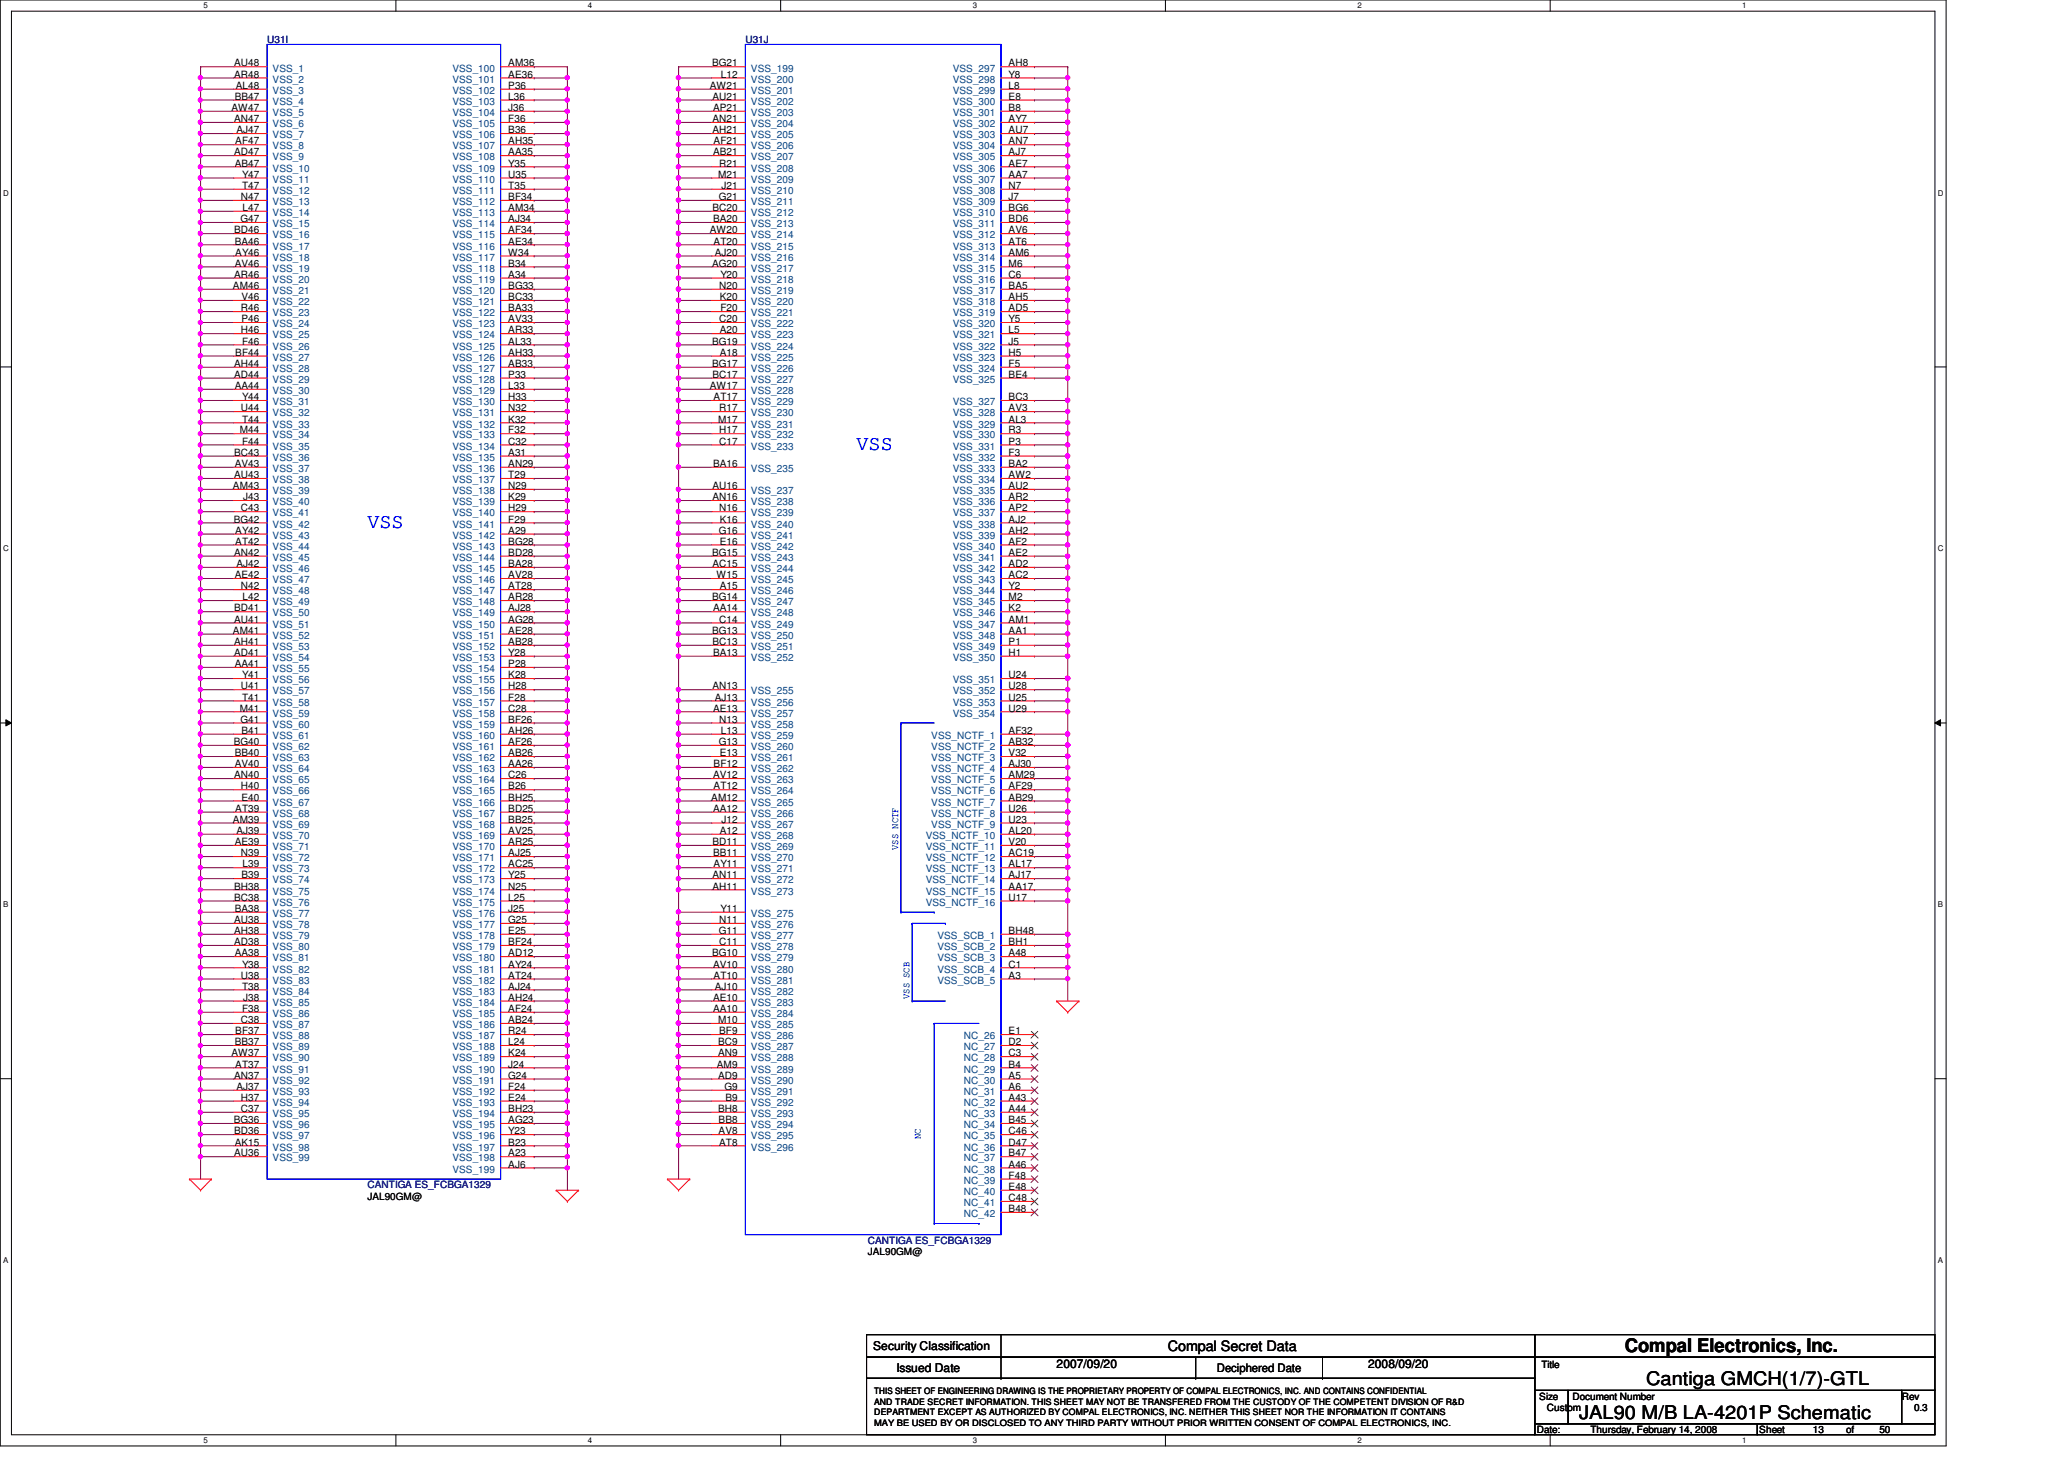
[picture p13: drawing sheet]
<svg xmlns="http://www.w3.org/2000/svg" width="297mm" height="210mm" viewBox="0 0 297 210" stroke-linecap="round" stroke-linejoin="round" font-family="sans-serif">
<defs><g id="words">
<g font-size="3" fill="#00f">
<text x="123.3" y="64.8">VSS</text>
<text x="52.9" y="76">VSS</text>
</g>
<g font-size="2.7">
<text x="233.8" y="194.6">Compal Electronics, Inc.</text>
<text x="236.9" y="199.3">Cantiga GMCH(1/7)-GTL</text>
<text x="227.3" y="204.1">JAL90 M/B LA-4201P Schematic</text>
</g>
<text font-size="2.1" x="168.1" y="194.4">Compal Secret Data</text>
<g font-size="1.7">
<text x="125.7" y="194.3">Security Classification</text>
<text x="129" y="197.3">Issued Date</text>
<text x="152.1" y="196.8">2007/09/20</text>
<text x="175.1" y="197.4">Deciphered Date</text>
<text x="196.9" y="196.8">2008/09/20</text>
</g>
<g font-size="1.4">
<text x="33.7" y="9.6">AU48</text>
<text x="33.7" y="11.2">AR48</text>
<text x="73.1" y="9.6">AM36</text>
<text x="73.1" y="11.2">AE36</text>
<text x="102.5" y="9.6">BG21</text>
<text x="103.8" y="11.2">L12</text>
<text x="145.2" y="9.6">AH8</text>
<text x="145.2" y="11.2">Y8</text>
<text x="33.3" y="16">AW47</text>
<text x="33.7" y="17.6">AN47</text>
<text x="33.8" y="14.4">BB47</text>
<text x="33.9" y="12.8">AL48</text>
<text x="73.1" y="12.8">P36</text>
<text x="73.1" y="14.4">L36</text>
<text x="73.1" y="16">J36</text>
<text x="73.1" y="17.6">F36</text>
<text x="102.1" y="12.8">AW21</text>
<text x="102.5" y="14.4">AU21</text>
<text x="102.5" y="17.6">AN21</text>
<text x="102.6" y="16">AP21</text>
<text x="145.2" y="12.8">L8</text>
<text x="145.2" y="14.4">E8</text>
<text x="145.2" y="16">B8</text>
<text x="145.2" y="17.6">AY7</text>
<text x="33.7" y="22.4">AD47</text>
<text x="33.8" y="24">AB47</text>
<text x="33.9" y="20.8">AF47</text>
<text x="34" y="19.2">AJ47</text>
<text x="73.1" y="19.2">B36</text>
<text x="73.1" y="20.8">AH35</text>
<text x="73.1" y="22.4">AA35</text>
<text x="73.1" y="24">Y35</text>
<text x="102.5" y="19.2">AH21</text>
<text x="102.6" y="22.4">AB21</text>
<text x="102.7" y="20.8">AF21</text>
<text x="103.5" y="24">R21</text>
<text x="145.2" y="19.2">AU7</text>
<text x="145.2" y="20.8">AN7</text>
<text x="145.2" y="22.4">AJ7</text>
<text x="145.2" y="24">AE7</text>
<text x="34.7" y="28.8">N47</text>
<text x="34.8" y="25.6">Y47</text>
<text x="34.8" y="27.2">T47</text>
<text x="73.1" y="25.6">U35</text>
<text x="73.1" y="27.2">T35</text>
<text x="73.1" y="28.8">BF34</text>
<text x="103.3" y="25.6">M21</text>
<text x="103.5" y="28.8">G21</text>
<text x="103.8" y="27.2">J21</text>
<text x="145.2" y="25.6">AA7</text>
<text x="145.2" y="27.2">N7</text>
<text x="145.2" y="28.8">J7</text>
<text x="33.7" y="33.6">BD46</text>
<text x="33.8" y="35.2">BA46</text>
<text x="34.6" y="32">G47</text>
<text x="34.9" y="30.4">L47</text>
<text x="73.1" y="30.4">AM34</text>
<text x="73.1" y="32">AJ34</text>
<text x="73.1" y="33.6">AF34</text>
<text x="73.1" y="35.2">AE34</text>
<text x="102.1" y="33.6">AW20</text>
<text x="102.5" y="30.4">BC20</text>
<text x="102.6" y="32">BA20</text>
<text x="102.7" y="35.2">AT20</text>
<text x="145.2" y="30.4">BG6</text>
<text x="145.2" y="32">BD6</text>
<text x="145.2" y="33.6">AV6</text>
<text x="145.2" y="35.2">AT6</text>
<text x="33.5" y="41.6">AM46</text>
<text x="33.7" y="40">AR46</text>
<text x="33.8" y="38.4">AV46</text>
<text x="33.9" y="36.8">AY46</text>
<text x="73.1" y="36.8">W34</text>
<text x="73.1" y="38.4">B34</text>
<text x="73.1" y="40">A34</text>
<text x="73.1" y="41.6">BG33</text>
<text x="102.5" y="38.4">AG20</text>
<text x="102.9" y="36.8">AJ20</text>
<text x="103.5" y="41.6">N20</text>
<text x="103.7" y="40">Y20</text>
<text x="145.2" y="36.8">AM6</text>
<text x="145.2" y="38.4">M6</text>
<text x="145.2" y="40">C6</text>
<text x="145.2" y="41.6">BA5</text>
<text x="34.7" y="44.8">R46</text>
<text x="34.7" y="48">H46</text>
<text x="34.8" y="43.2">V46</text>
<text x="34.8" y="46.4">P46</text>
<text x="73.1" y="43.2">BC33</text>
<text x="73.1" y="44.8">BA33</text>
<text x="73.1" y="46.4">AV33</text>
<text x="73.1" y="48">AR33</text>
<text x="103.5" y="46.4">C20</text>
<text x="103.6" y="43.2">K20</text>
<text x="103.6" y="48">A20</text>
<text x="103.7" y="44.8">F20</text>
<text x="145.2" y="43.2">AH5</text>
<text x="145.2" y="44.8">AD5</text>
<text x="145.2" y="46.4">Y5</text>
<text x="145.2" y="48">L5</text>
<text x="33.7" y="52.8">AH44</text>
<text x="33.9" y="51.2">BF44</text>
<text x="34.8" y="49.6">F46</text>
<text x="73.1" y="49.6">AL33</text>
<text x="73.1" y="51.2">AH33</text>
<text x="73.1" y="52.8">AB33</text>
<text x="102.5" y="49.6">BG19</text>
<text x="102.5" y="52.8">BG17</text>
<text x="103.6" y="51.2">A18</text>
<text x="145.2" y="49.6">J5</text>
<text x="145.2" y="51.2">H5</text>
<text x="145.2" y="52.8">F5</text>
<text x="33.7" y="54.4">AD44</text>
<text x="33.8" y="56">AA44</text>
<text x="34.7" y="59.2">U44</text>
<text x="34.8" y="57.6">Y44</text>
<text x="73.1" y="54.4">P33</text>
<text x="73.1" y="56">L33</text>
<text x="73.1" y="57.6">H33</text>
<text x="73.1" y="59.2">N32</text>
<text x="102.1" y="56">AW17</text>
<text x="102.5" y="54.4">BC17</text>
<text x="102.7" y="57.6">AT17</text>
<text x="103.5" y="59.2">R17</text>
<text x="145.2" y="54.4">BE4</text>
<text x="145.2" y="57.6">BC3</text>
<text x="145.2" y="59.2">AV3</text>
<text x="33.7" y="65.6">BC43</text>
<text x="34.5" y="62.4">M44</text>
<text x="34.8" y="60.8">T44</text>
<text x="34.8" y="64">F44</text>
<text x="73.1" y="60.8">K32</text>
<text x="73.1" y="62.4">F32</text>
<text x="73.1" y="64">C32</text>
<text x="73.1" y="65.6">A31</text>
<text x="103.3" y="60.8">M17</text>
<text x="103.5" y="62.4">H17</text>
<text x="103.5" y="64">C17</text>
<text x="145.2" y="60.8">AL3</text>
<text x="145.2" y="62.4">R3</text>
<text x="145.2" y="64">P3</text>
<text x="145.2" y="65.6">F3</text>
<text x="33.5" y="70.4">AM43</text>
<text x="33.7" y="68.8">AU43</text>
<text x="33.8" y="67.2">AV43</text>
<text x="35" y="72">J43</text>
<text x="73.1" y="67.2">AN29</text>
<text x="73.1" y="68.8">T29</text>
<text x="73.1" y="70.4">N29</text>
<text x="73.1" y="72">K29</text>
<text x="102.5" y="70.4">AU16</text>
<text x="102.5" y="72">AN16</text>
<text x="102.6" y="67.2">BA16</text>
<text x="145.2" y="67.2">BA2</text>
<text x="145.2" y="68.8">AW2</text>
<text x="145.2" y="70.4">AU2</text>
<text x="145.2" y="72">AR2</text>
<text x="33.7" y="75.2">BG42</text>
<text x="33.9" y="76.8">AY42</text>
<text x="34.7" y="73.6">C43</text>
<text x="73.1" y="73.6">H29</text>
<text x="73.1" y="75.2">F29</text>
<text x="73.1" y="76.8">A29</text>
<text x="103.5" y="76.8">G16</text>
<text x="103.5" y="73.6">N16</text>
<text x="103.6" y="75.2">K16</text>
<text x="145.2" y="73.6">AP2</text>
<text x="145.2" y="75.2">AJ2</text>
<text x="145.2" y="76.8">AH2</text>
<text x="33.7" y="80">AN42</text>
<text x="33.8" y="83.2">AE42</text>
<text x="33.9" y="78.4">AT42</text>
<text x="34" y="81.6">AJ42</text>
<text x="73.1" y="78.4">BG28</text>
<text x="73.1" y="80">BD28</text>
<text x="73.1" y="81.6">BA28</text>
<text x="73.1" y="83.2">AV28</text>
<text x="102.5" y="80">BG15</text>
<text x="102.5" y="81.6">AC15</text>
<text x="103.1" y="83.2">W15</text>
<text x="103.6" y="78.4">E16</text>
<text x="145.2" y="78.4">AF2</text>
<text x="145.2" y="80">AE2</text>
<text x="145.2" y="81.6">AD2</text>
<text x="145.2" y="83.2">AC2</text>
<text x="33.7" y="88">BD41</text>
<text x="33.7" y="89.6">AU41</text>
<text x="34.7" y="84.8">N42</text>
<text x="34.9" y="86.4">L42</text>
<text x="73.1" y="84.8">AT28</text>
<text x="73.1" y="86.4">AR28</text>
<text x="73.1" y="88">AJ28</text>
<text x="73.1" y="89.6">AG28</text>
<text x="102.5" y="86.4">BG14</text>
<text x="102.6" y="88">AA14</text>
<text x="103.5" y="89.6">C14</text>
<text x="103.6" y="84.8">A15</text>
<text x="145.2" y="84.8">Y2</text>
<text x="145.2" y="86.4">M2</text>
<text x="145.2" y="88">K2</text>
<text x="145.2" y="89.6">AM1</text>
<text x="33.5" y="91.2">AM41</text>
<text x="33.7" y="92.8">AH41</text>
<text x="33.7" y="94.4">AD41</text>
<text x="33.8" y="96">AA41</text>
<text x="73.1" y="91.2">AE28</text>
<text x="73.1" y="92.8">AB28</text>
<text x="73.1" y="94.4">Y28</text>
<text x="73.1" y="96">P28</text>
<text x="102.5" y="91.2">BG13</text>
<text x="102.5" y="92.8">BC13</text>
<text x="102.6" y="94.4">BA13</text>
<text x="145.2" y="91.2">AA1</text>
<text x="145.2" y="92.8">P1</text>
<text x="145.2" y="94.4">H1</text>
<text x="34.7" y="99.2">U41</text>
<text x="34.8" y="97.6">Y41</text>
<text x="34.8" y="100.8">T41</text>
<text x="73.1" y="97.6">K28</text>
<text x="73.1" y="99.2">H28</text>
<text x="73.1" y="100.8">F28</text>
<text x="102.5" y="99.2">AN13</text>
<text x="102.9" y="100.8">AJ13</text>
<text x="145.2" y="97.6">U24</text>
<text x="145.2" y="99.2">U28</text>
<text x="145.2" y="100.8">U25</text>
<text x="33.7" y="107.2">BG40</text>
<text x="34.5" y="102.4">M41</text>
<text x="34.6" y="104">G41</text>
<text x="34.8" y="105.6">B41</text>
<text x="73.1" y="102.4">C28</text>
<text x="73.1" y="104">BF26</text>
<text x="73.1" y="105.6">AH26</text>
<text x="73.1" y="107.2">AF26</text>
<text x="102.6" y="102.4">AE13</text>
<text x="103.5" y="107.2">G13</text>
<text x="103.5" y="104">N13</text>
<text x="103.8" y="105.6">L13</text>
<text x="145.2" y="102.4">U29</text>
<text x="145.2" y="105.6">AF32</text>
<text x="145.2" y="107.2">AB32</text>
<text x="33.7" y="112">AN40</text>
<text x="33.8" y="108.8">BB40</text>
<text x="33.8" y="110.4">AV40</text>
<text x="34.7" y="113.6">H40</text>
<text x="73.1" y="108.8">AB26</text>
<text x="73.1" y="110.4">AA26</text>
<text x="73.1" y="112">C26</text>
<text x="73.1" y="113.6">B26</text>
<text x="102.6" y="112">AV12</text>
<text x="102.7" y="113.6">AT12</text>
<text x="102.7" y="110.4">BF12</text>
<text x="103.6" y="108.8">E13</text>
<text x="145.2" y="108.8">V32</text>
<text x="145.2" y="110.4">AJ30</text>
<text x="145.2" y="112">AM29</text>
<text x="145.2" y="113.6">AF29</text>
<text x="33.5" y="118.4">AM39</text>
<text x="33.9" y="116.8">AT39</text>
<text x="34" y="120">AJ39</text>
<text x="34.8" y="115.2">E40</text>
<text x="73.1" y="115.2">BH25</text>
<text x="73.1" y="116.8">BD25</text>
<text x="73.1" y="118.4">BB25</text>
<text x="73.1" y="120">AV25</text>
<text x="102.4" y="115.2">AM12</text>
<text x="102.6" y="116.8">AA12</text>
<text x="103.6" y="120">A12</text>
<text x="103.8" y="118.4">J12</text>
<text x="145.2" y="115.2">AB29</text>
<text x="145.2" y="116.8">U26</text>
<text x="145.2" y="118.4">U23</text>
<text x="145.2" y="120">AL20</text>
<text x="33.8" y="121.6">AE39</text>
<text x="34.7" y="123.2">N39</text>
<text x="34.9" y="124.8">L39</text>
<text x="73.1" y="121.6">AR25</text>
<text x="73.1" y="123.2">AJ25</text>
<text x="73.1" y="124.8">AC25</text>
<text x="102.5" y="121.6">BD11</text>
<text x="102.6" y="123.2">BB11</text>
<text x="102.7" y="124.8">AY11</text>
<text x="145.2" y="121.6">V20</text>
<text x="145.2" y="123.2">AC19</text>
<text x="145.2" y="124.8">AL17</text>
<text x="33.7" y="128">BH38</text>
<text x="33.7" y="129.6">BC38</text>
<text x="33.8" y="131.2">BA38</text>
<text x="34.8" y="126.4">B39</text>
<text x="73.1" y="126.4">Y25</text>
<text x="73.1" y="128">N25</text>
<text x="73.1" y="129.6">L25</text>
<text x="73.1" y="131.2">J25</text>
<text x="102.5" y="126.4">AN11</text>
<text x="102.5" y="128">AH11</text>
<text x="103.7" y="131.2">Y11</text>
<text x="145.2" y="126.4">AJ17</text>
<text x="145.2" y="128">AA17</text>
<text x="145.2" y="129.6">U17</text>
<text x="33.7" y="132.8">AU38</text>
<text x="33.7" y="134.4">AH38</text>
<text x="33.7" y="136">AD38</text>
<text x="33.8" y="137.6">AA38</text>
<text x="73.1" y="132.8">G25</text>
<text x="73.1" y="134.4">E25</text>
<text x="73.1" y="136">BF24</text>
<text x="73.1" y="137.6">AD12</text>
<text x="102.5" y="137.6">BG10</text>
<text x="103.5" y="134.4">G11</text>
<text x="103.5" y="132.8">N11</text>
<text x="103.5" y="136">C11</text>
<text x="145.2" y="134.4">BH48</text>
<text x="145.2" y="136">BH1</text>
<text x="145.2" y="137.6">A48</text>
<text x="34.7" y="140.8">U38</text>
<text x="34.8" y="139.2">Y38</text>
<text x="34.8" y="142.4">T38</text>
<text x="35" y="144">J38</text>
<text x="73.1" y="139.2">AY24</text>
<text x="73.1" y="140.8">AT24</text>
<text x="73.1" y="142.4">AJ24</text>
<text x="73.1" y="144">AH24</text>
<text x="102.6" y="139.2">AV10</text>
<text x="102.6" y="144">AE10</text>
<text x="102.7" y="140.8">AT10</text>
<text x="102.9" y="142.4">AJ10</text>
<text x="145.2" y="139.2">C1</text>
<text x="145.2" y="140.8">A3</text>
<text x="33.9" y="148.8">BF37</text>
<text x="34.7" y="147.2">C38</text>
<text x="34.8" y="145.6">F38</text>
<text x="73.1" y="145.6">AF24</text>
<text x="73.1" y="147.2">AB24</text>
<text x="73.1" y="148.8">R24</text>
<text x="102.6" y="145.6">AA10</text>
<text x="103.3" y="147.2">M10</text>
<text x="103.5" y="148.8">BF9</text>
<text x="145.2" y="148.8">E1</text>
<text x="33.3" y="152">AW37</text>
<text x="33.7" y="155.2">AN37</text>
<text x="33.8" y="150.4">BB37</text>
<text x="33.9" y="153.6">AT37</text>
<text x="73.1" y="150.4">L24</text>
<text x="73.1" y="152">K24</text>
<text x="73.1" y="153.6">J24</text>
<text x="73.1" y="155.2">G24</text>
<text x="103.2" y="153.6">AM9</text>
<text x="103.3" y="150.4">BC9</text>
<text x="103.3" y="152">AN9</text>
<text x="103.3" y="155.2">AD9</text>
<text x="145.2" y="150.4">D2</text>
<text x="145.2" y="152">C3</text>
<text x="145.2" y="153.6">B4</text>
<text x="145.2" y="155.2">A5</text>
<text x="33.7" y="161.6">BG36</text>
<text x="34" y="156.8">AJ37</text>
<text x="34.7" y="158.4">H37</text>
<text x="34.7" y="160">C37</text>
<text x="73.1" y="156.8">F24</text>
<text x="73.1" y="158.4">E24</text>
<text x="73.1" y="160">BH23</text>
<text x="73.1" y="161.6">AG23</text>
<text x="103.3" y="160">BH8</text>
<text x="103.4" y="161.6">BB8</text>
<text x="104.3" y="156.8">G9</text>
<text x="104.4" y="158.4">B9</text>
<text x="145.2" y="156.8">A6</text>
<text x="145.2" y="158.4">A43</text>
<text x="145.2" y="160">A44</text>
<text x="145.2" y="161.6">B45</text>
<text x="33.7" y="163.2">BD36</text>
<text x="33.7" y="166.4">AU36</text>
<text x="33.8" y="164.8">AK15</text>
<text x="73.1" y="163.2">Y23</text>
<text x="73.1" y="164.8">B23</text>
<text x="73.1" y="166.4">A23</text>
<text x="73.1" y="168">AJ6</text>
<text x="103.4" y="163.2">AV8</text>
<text x="103.5" y="164.8">AT8</text>
<text x="145.2" y="163.2">C46</text>
<text x="145.2" y="164.8">D47</text>
<text x="145.2" y="166.4">B47</text>
<text x="145.2" y="168">A46</text>
<text x="52.9" y="172.6">JAL90GM@</text>
<text x="145.2" y="169.6">F48</text>
<text x="145.2" y="171.2">E48</text>
<text x="145.2" y="172.8">C48</text>
<text x="145.2" y="174.4">B48</text>
<text x="124.9" y="180.6">JAL90GM@</text>
<text x="221.8" y="196.8">Title</text>
<text x="221.5" y="201.4">Size</text>
<text x="222.6" y="203">Custom</text>
<text x="226.3" y="201.4">Document Number</text>
<text x="273.7" y="201.4">Rev</text>
<text x="275.5" y="203">0.3</text>
<text x="221.2" y="206.2">Date:</text>
<text x="228.9" y="206.2">Thursday, February 14, 2008</text>
<text x="253.2" y="206.2">Sheet</text>
<text x="260.9" y="206.2">13</text>
<text x="265.7" y="206.2">of</text>
<text x="270.5" y="206.2">50</text>
</g>
<g font-size="1.4" fill="#000080">
<text x="38.4" y="6.2">U31I</text>
<text x="107.3" y="6.2">U31J</text>
<text x="52.9" y="171">CANTIGA ES_FCBGA1329</text>
<text x="124.9" y="179">CANTIGA ES_FCBGA1329</text>
</g>
<g font-size="1.4" fill="#004080">
<text x="39.2" y="10.3">VSS_1</text>
<text x="39.2" y="11.9">VSS_2</text>
<text x="65.1" y="10.3">VSS_100</text>
<text x="65.1" y="11.9">VSS_101</text>
<text x="108.1" y="10.3">VSS_199</text>
<text x="108.1" y="11.9">VSS_200</text>
<text x="137.1" y="10.3">VSS_297</text>
<text x="137.1" y="11.9">VSS_298</text>
<text x="39.2" y="13.5">VSS_3</text>
<text x="39.2" y="15.1">VSS_4</text>
<text x="39.2" y="16.7">VSS_5</text>
<text x="65.1" y="13.5">VSS_102</text>
<text x="65.1" y="15.1">VSS_103</text>
<text x="65.1" y="16.7">VSS_104</text>
<text x="108.1" y="13.5">VSS_201</text>
<text x="108.1" y="15.1">VSS_202</text>
<text x="108.1" y="16.7">VSS_203</text>
<text x="137.1" y="13.5">VSS_299</text>
<text x="137.1" y="15.1">VSS_300</text>
<text x="137.1" y="16.7">VSS_301</text>
<text x="39.2" y="18.3">VSS_6</text>
<text x="39.2" y="19.9">VSS_7</text>
<text x="39.2" y="21.5">VSS_8</text>
<text x="39.2" y="23.1">VSS_9</text>
<text x="65.1" y="18.3">VSS_105</text>
<text x="65.1" y="19.9">VSS_106</text>
<text x="65.1" y="21.5">VSS_107</text>
<text x="65.1" y="23.1">VSS_108</text>
<text x="108.1" y="18.3">VSS_204</text>
<text x="108.1" y="19.9">VSS_205</text>
<text x="108.1" y="21.5">VSS_206</text>
<text x="108.1" y="23.1">VSS_207</text>
<text x="137.1" y="18.3">VSS_302</text>
<text x="137.1" y="19.9">VSS_303</text>
<text x="137.1" y="21.5">VSS_304</text>
<text x="137.1" y="23.1">VSS_305</text>
<text x="39.2" y="24.7">VSS_10</text>
<text x="39.2" y="26.3">VSS_11</text>
<text x="39.2" y="27.9">VSS_12</text>
<text x="39.2" y="29.5">VSS_13</text>
<text x="65.1" y="24.7">VSS_109</text>
<text x="65.1" y="26.3">VSS_110</text>
<text x="65.1" y="27.9">VSS_111</text>
<text x="65.1" y="29.5">VSS_112</text>
<text x="108.1" y="24.7">VSS_208</text>
<text x="108.1" y="26.3">VSS_209</text>
<text x="108.1" y="27.9">VSS_210</text>
<text x="108.1" y="29.5">VSS_211</text>
<text x="137.1" y="24.7">VSS_306</text>
<text x="137.1" y="26.3">VSS_307</text>
<text x="137.1" y="27.9">VSS_308</text>
<text x="137.1" y="29.5">VSS_309</text>
<text x="39.2" y="31.1">VSS_14</text>
<text x="39.2" y="32.7">VSS_15</text>
<text x="39.2" y="34.3">VSS_16</text>
<text x="39.2" y="35.9">VSS_17</text>
<text x="65.1" y="31.1">VSS_113</text>
<text x="65.1" y="32.7">VSS_114</text>
<text x="65.1" y="34.3">VSS_115</text>
<text x="65.1" y="35.9">VSS_116</text>
<text x="108.1" y="31.1">VSS_212</text>
<text x="108.1" y="32.7">VSS_213</text>
<text x="108.1" y="34.3">VSS_214</text>
<text x="108.1" y="35.9">VSS_215</text>
<text x="137.1" y="31.1">VSS_310</text>
<text x="137.1" y="32.7">VSS_311</text>
<text x="137.1" y="34.3">VSS_312</text>
<text x="137.1" y="35.9">VSS_313</text>
<text x="39.2" y="37.5">VSS_18</text>
<text x="39.2" y="39.1">VSS_19</text>
<text x="39.2" y="40.7">VSS_20</text>
<text x="65.1" y="37.5">VSS_117</text>
<text x="65.1" y="39.1">VSS_118</text>
<text x="65.1" y="40.7">VSS_119</text>
<text x="108.1" y="37.5">VSS_216</text>
<text x="108.1" y="39.1">VSS_217</text>
<text x="108.1" y="40.7">VSS_218</text>
<text x="137.1" y="37.5">VSS_314</text>
<text x="137.1" y="39.1">VSS_315</text>
<text x="137.1" y="40.7">VSS_316</text>
<text x="39.2" y="42.3">VSS_21</text>
<text x="39.2" y="43.9">VSS_22</text>
<text x="39.2" y="45.5">VSS_23</text>
<text x="39.2" y="47.1">VSS_24</text>
<text x="65.1" y="42.3">VSS_120</text>
<text x="65.1" y="43.9">VSS_121</text>
<text x="65.1" y="45.5">VSS_122</text>
<text x="65.1" y="47.1">VSS_123</text>
<text x="108.1" y="42.3">VSS_219</text>
<text x="108.1" y="43.9">VSS_220</text>
<text x="108.1" y="45.5">VSS_221</text>
<text x="108.1" y="47.1">VSS_222</text>
<text x="137.1" y="42.3">VSS_317</text>
<text x="137.1" y="43.9">VSS_318</text>
<text x="137.1" y="45.5">VSS_319</text>
<text x="137.1" y="47.1">VSS_320</text>
<text x="39.2" y="48.7">VSS_25</text>
<text x="39.2" y="50.3">VSS_26</text>
<text x="39.2" y="51.9">VSS_27</text>
<text x="39.2" y="53.5">VSS_28</text>
<text x="65.1" y="48.7">VSS_124</text>
<text x="65.1" y="50.3">VSS_125</text>
<text x="65.1" y="51.9">VSS_126</text>
<text x="65.1" y="53.5">VSS_127</text>
<text x="108.1" y="48.7">VSS_223</text>
<text x="108.1" y="50.3">VSS_224</text>
<text x="108.1" y="51.9">VSS_225</text>
<text x="108.1" y="53.5">VSS_226</text>
<text x="137.1" y="48.7">VSS_321</text>
<text x="137.1" y="50.3">VSS_322</text>
<text x="137.1" y="51.9">VSS_323</text>
<text x="137.1" y="53.5">VSS_324</text>
<text x="39.2" y="55.1">VSS_29</text>
<text x="39.2" y="56.7">VSS_30</text>
<text x="39.2" y="58.3">VSS_31</text>
<text x="39.2" y="59.9">VSS_32</text>
<text x="65.1" y="55.1">VSS_128</text>
<text x="65.1" y="56.7">VSS_129</text>
<text x="65.1" y="58.3">VSS_130</text>
<text x="65.1" y="59.9">VSS_131</text>
<text x="108.1" y="55.1">VSS_227</text>
<text x="108.1" y="56.7">VSS_228</text>
<text x="108.1" y="58.3">VSS_229</text>
<text x="108.1" y="59.9">VSS_230</text>
<text x="137.1" y="55.1">VSS_325</text>
<text x="137.1" y="58.3">VSS_327</text>
<text x="137.1" y="59.9">VSS_328</text>
<text x="39.2" y="61.5">VSS_33</text>
<text x="39.2" y="63.1">VSS_34</text>
<text x="39.2" y="64.7">VSS_35</text>
<text x="65.1" y="61.5">VSS_132</text>
<text x="65.1" y="63.1">VSS_133</text>
<text x="65.1" y="64.7">VSS_134</text>
<text x="108.1" y="61.5">VSS_231</text>
<text x="108.1" y="63.1">VSS_232</text>
<text x="108.1" y="64.7">VSS_233</text>
<text x="137.1" y="61.5">VSS_329</text>
<text x="137.1" y="63.1">VSS_330</text>
<text x="137.1" y="64.7">VSS_331</text>
<text x="39.2" y="66.3">VSS_36</text>
<text x="39.2" y="67.9">VSS_37</text>
<text x="39.2" y="69.5">VSS_38</text>
<text x="39.2" y="71.1">VSS_39</text>
<text x="65.1" y="66.3">VSS_135</text>
<text x="65.1" y="67.9">VSS_136</text>
<text x="65.1" y="69.5">VSS_137</text>
<text x="65.1" y="71.1">VSS_138</text>
<text x="108.1" y="67.9">VSS_235</text>
<text x="108.1" y="71.1">VSS_237</text>
<text x="137.1" y="66.3">VSS_332</text>
<text x="137.1" y="67.9">VSS_333</text>
<text x="137.1" y="69.5">VSS_334</text>
<text x="137.1" y="71.1">VSS_335</text>
<text x="39.2" y="72.7">VSS_40</text>
<text x="39.2" y="74.3">VSS_41</text>
<text x="39.2" y="75.9">VSS_42</text>
<text x="39.2" y="77.5">VSS_43</text>
<text x="65.1" y="72.7">VSS_139</text>
<text x="65.1" y="74.3">VSS_140</text>
<text x="65.1" y="75.9">VSS_141</text>
<text x="65.1" y="77.5">VSS_142</text>
<text x="108.1" y="72.7">VSS_238</text>
<text x="108.1" y="74.3">VSS_239</text>
<text x="108.1" y="75.9">VSS_240</text>
<text x="108.1" y="77.5">VSS_241</text>
<text x="137.1" y="72.7">VSS_336</text>
<text x="137.1" y="74.3">VSS_337</text>
<text x="137.1" y="75.9">VSS_338</text>
<text x="137.1" y="77.5">VSS_339</text>
<text x="39.2" y="79.1">VSS_44</text>
<text x="39.2" y="80.7">VSS_45</text>
<text x="39.2" y="82.3">VSS_46</text>
<text x="39.2" y="83.9">VSS_47</text>
<text x="65.1" y="79.1">VSS_143</text>
<text x="65.1" y="80.7">VSS_144</text>
<text x="65.1" y="82.3">VSS_145</text>
<text x="65.1" y="83.9">VSS_146</text>
<text x="108.1" y="79.1">VSS_242</text>
<text x="108.1" y="80.7">VSS_243</text>
<text x="108.1" y="82.3">VSS_244</text>
<text x="108.1" y="83.9">VSS_245</text>
<text x="137.1" y="79.1">VSS_340</text>
<text x="137.1" y="80.7">VSS_341</text>
<text x="137.1" y="82.3">VSS_342</text>
<text x="137.1" y="83.9">VSS_343</text>
<text x="39.2" y="85.5">VSS_48</text>
<text x="39.2" y="87.1">VSS_49</text>
<text x="39.2" y="88.7">VSS_50</text>
<text x="65.1" y="85.5">VSS_147</text>
<text x="65.1" y="87.1">VSS_148</text>
<text x="65.1" y="88.7">VSS_149</text>
<text x="108.1" y="85.5">VSS_246</text>
<text x="108.1" y="87.1">VSS_247</text>
<text x="108.1" y="88.7">VSS_248</text>
<text x="137.1" y="85.5">VSS_344</text>
<text x="137.1" y="87.1">VSS_345</text>
<text x="137.1" y="88.7">VSS_346</text>
<text x="39.2" y="90.3">VSS_51</text>
<text x="39.2" y="91.9">VSS_52</text>
<text x="39.2" y="93.5">VSS_53</text>
<text x="39.2" y="95.1">VSS_54</text>
<text x="65.1" y="90.3">VSS_150</text>
<text x="65.1" y="91.9">VSS_151</text>
<text x="65.1" y="93.5">VSS_152</text>
<text x="65.1" y="95.1">VSS_153</text>
<text x="108.1" y="90.3">VSS_249</text>
<text x="108.1" y="91.9">VSS_250</text>
<text x="108.1" y="93.5">VSS_251</text>
<text x="108.1" y="95.1">VSS_252</text>
<text x="137.1" y="90.3">VSS_347</text>
<text x="137.1" y="91.9">VSS_348</text>
<text x="137.1" y="93.5">VSS_349</text>
<text x="137.1" y="95.1">VSS_350</text>
<text x="39.2" y="96.7">VSS_55</text>
<text x="39.2" y="98.3">VSS_56</text>
<text x="39.2" y="99.9">VSS_57</text>
<text x="39.2" y="101.5">VSS_58</text>
<text x="65.1" y="96.7">VSS_154</text>
<text x="65.1" y="98.3">VSS_155</text>
<text x="65.1" y="99.9">VSS_156</text>
<text x="65.1" y="101.5">VSS_157</text>
<text x="108.1" y="99.9">VSS_255</text>
<text x="108.1" y="101.5">VSS_256</text>
<text x="137.1" y="98.3">VSS_351</text>
<text x="137.1" y="99.9">VSS_352</text>
<text x="137.1" y="101.5">VSS_353</text>
<text x="39.2" y="103.1">VSS_59</text>
<text x="39.2" y="104.7">VSS_60</text>
<text x="39.2" y="106.3">VSS_61</text>
<text x="39.2" y="107.9">VSS_62</text>
<text x="65.1" y="103.1">VSS_158</text>
<text x="65.1" y="104.7">VSS_159</text>
<text x="65.1" y="106.3">VSS_160</text>
<text x="65.1" y="107.9">VSS_161</text>
<text x="108.1" y="103.1">VSS_257</text>
<text x="108.1" y="104.7">VSS_258</text>
<text x="108.1" y="106.3">VSS_259</text>
<text x="108.1" y="107.9">VSS_260</text>
<text x="134" y="106.3">VSS_NCTF_1</text>
<text x="134" y="107.9">VSS_NCTF_2</text>
<text x="137.1" y="103.1">VSS_354</text>
<text x="39.2" y="109.5">VSS_63</text>
<text x="39.2" y="111.1">VSS_64</text>
<text x="39.2" y="112.7">VSS_65</text>
<text x="65.1" y="109.5">VSS_162</text>
<text x="65.1" y="111.1">VSS_163</text>
<text x="65.1" y="112.7">VSS_164</text>
<text x="108.1" y="109.5">VSS_261</text>
<text x="108.1" y="112.7">VSS_263</text>
<text x="108.1" y="111.1">VSS_262</text>
<text x="134" y="109.5">VSS_NCTF_3</text>
<text x="134" y="111.1">VSS_NCTF_4</text>
<text x="134" y="112.7">VSS_NCTF_5</text>
<text x="39.2" y="114.3">VSS_66</text>
<text x="39.2" y="115.9">VSS_67</text>
<text x="39.2" y="117.5">VSS_68</text>
<text x="39.2" y="119.1">VSS_69</text>
<text x="65.1" y="114.3">VSS_165</text>
<text x="65.1" y="115.9">VSS_166</text>
<text x="65.1" y="117.5">VSS_167</text>
<text x="65.1" y="119.1">VSS_168</text>
<text x="108.1" y="114.3">VSS_264</text>
<text x="108.1" y="115.9">VSS_265</text>
<text x="108.1" y="117.5">VSS_266</text>
<text x="108.1" y="119.1">VSS_267</text>
<text x="134" y="114.3">VSS_NCTF_6</text>
<text x="134" y="115.9">VSS_NCTF_7</text>
<text x="134" y="117.5">VSS_NCTF_8</text>
<text x="134" y="119.1">VSS_NCTF_9</text>
<text x="39.2" y="120.7">VSS_70</text>
<text x="39.2" y="122.3">VSS_71</text>
<text x="39.2" y="123.9">VSS_72</text>
<text x="39.2" y="125.5">VSS_73</text>
<text x="65.1" y="120.7">VSS_169</text>
<text x="65.1" y="122.3">VSS_170</text>
<text x="65.1" y="123.9">VSS_171</text>
<text x="65.1" y="125.5">VSS_172</text>
<text x="108.1" y="120.7">VSS_268</text>
<text x="108.1" y="122.3">VSS_269</text>
<text x="108.1" y="123.9">VSS_270</text>
<text x="108.1" y="125.5">VSS_271</text>
<text x="133.2" y="120.7">VSS_NCTF_10</text>
<text x="133.2" y="122.3">VSS_NCTF_11</text>
<text x="133.2" y="123.9">VSS_NCTF_12</text>
<text x="133.2" y="125.5">VSS_NCTF_13</text>
<text x="39.2" y="127.1">VSS_74</text>
<text x="39.2" y="128.7">VSS_75</text>
<text x="39.2" y="130.3">VSS_76</text>
<text x="39.2" y="131.9">VSS_77</text>
<text x="65.1" y="127.1">VSS_173</text>
<text x="65.1" y="128.7">VSS_174</text>
<text x="65.1" y="130.3">VSS_175</text>
<text x="65.1" y="131.9">VSS_176</text>
<text x="108.1" y="127.1">VSS_272</text>
<text x="108.1" y="128.7">VSS_273</text>
<text x="108.1" y="131.9">VSS_275</text>
<text x="133.2" y="127.1">VSS_NCTF_14</text>
<text x="133.2" y="128.7">VSS_NCTF_15</text>
<text x="133.2" y="130.3">VSS_NCTF_16</text>
<text x="39.2" y="133.5">VSS_78</text>
<text x="39.2" y="135.1">VSS_79</text>
<text x="39.2" y="136.7">VSS_80</text>
<text x="65.1" y="133.5">VSS_177</text>
<text x="65.1" y="135.1">VSS_178</text>
<text x="65.1" y="136.7">VSS_179</text>
<text x="108.1" y="133.5">VSS_276</text>
<text x="108.1" y="135.1">VSS_277</text>
<text x="108.1" y="136.7">VSS_278</text>
<text x="134.9" y="135.1">VSS_SCB_1</text>
<text x="134.9" y="136.7">VSS_SCB_2</text>
<text x="39.2" y="138.3">VSS_81</text>
<text x="39.2" y="139.9">VSS_82</text>
<text x="39.2" y="141.5">VSS_83</text>
<text x="39.2" y="143.1">VSS_84</text>
<text x="65.1" y="138.3">VSS_180</text>
<text x="65.1" y="139.9">VSS_181</text>
<text x="65.1" y="141.5">VSS_182</text>
<text x="65.1" y="143.1">VSS_183</text>
<text x="108.1" y="138.3">VSS_279</text>
<text x="108.1" y="139.9">VSS_280</text>
<text x="108.1" y="141.5">VSS_281</text>
<text x="108.1" y="143.1">VSS_282</text>
<text x="134.9" y="138.3">VSS_SCB_3</text>
<text x="134.9" y="139.9">VSS_SCB_4</text>
<text x="134.9" y="141.5">VSS_SCB_5</text>
<text x="39.2" y="144.7">VSS_85</text>
<text x="39.2" y="146.3">VSS_86</text>
<text x="39.2" y="147.9">VSS_87</text>
<text x="39.2" y="149.5">VSS_88</text>
<text x="65.1" y="144.7">VSS_184</text>
<text x="65.1" y="146.3">VSS_185</text>
<text x="65.1" y="147.9">VSS_186</text>
<text x="65.1" y="149.5">VSS_187</text>
<text x="108.1" y="144.7">VSS_283</text>
<text x="108.1" y="146.3">VSS_284</text>
<text x="108.1" y="147.9">VSS_285</text>
<text x="108.1" y="149.5">VSS_286</text>
<text x="138.7" y="149.5">NC_26</text>
<text x="39.2" y="151.1">VSS_89</text>
<text x="39.2" y="152.7">VSS_90</text>
<text x="39.2" y="154.3">VSS_91</text>
<text x="39.2" y="155.9">VSS_92</text>
<text x="65.1" y="151.1">VSS_188</text>
<text x="65.1" y="152.7">VSS_189</text>
<text x="65.1" y="154.3">VSS_190</text>
<text x="65.1" y="155.9">VSS_191</text>
<text x="108.1" y="151.1">VSS_287</text>
<text x="108.1" y="152.7">VSS_288</text>
<text x="108.1" y="154.3">VSS_289</text>
<text x="108.1" y="155.9">VSS_290</text>
<text x="138.7" y="151.1">NC_27</text>
<text x="138.7" y="152.7">NC_28</text>
<text x="138.7" y="154.3">NC_29</text>
<text x="138.7" y="155.9">NC_30</text>
<text x="39.2" y="157.5">VSS_93</text>
<text x="39.2" y="159.1">VSS_94</text>
<text x="39.2" y="160.7">VSS_95</text>
<text x="65.1" y="157.5">VSS_192</text>
<text x="65.1" y="159.1">VSS_193</text>
<text x="65.1" y="160.7">VSS_194</text>
<text x="108.1" y="157.5">VSS_291</text>
<text x="108.1" y="159.1">VSS_292</text>
<text x="108.1" y="160.7">VSS_293</text>
<text x="138.7" y="157.5">NC_31</text>
<text x="138.7" y="159.1">NC_32</text>
<text x="138.7" y="160.7">NC_33</text>
<text x="39.2" y="162.3">VSS_96</text>
<text x="39.2" y="163.9">VSS_97</text>
<text x="39.2" y="165.5">VSS_98</text>
<text x="39.2" y="167.1">VSS_99</text>
<text x="65.1" y="162.3">VSS_195</text>
<text x="65.1" y="163.9">VSS_196</text>
<text x="65.1" y="165.5">VSS_197</text>
<text x="65.1" y="167.1">VSS_198</text>
<text x="108.1" y="162.3">VSS_294</text>
<text x="108.1" y="163.9">VSS_295</text>
<text x="108.1" y="165.5">VSS_296</text>
<text x="138.7" y="162.3">NC_34</text>
<text x="138.7" y="163.9">NC_35</text>
<text x="138.7" y="165.5">NC_36</text>
<text x="138.7" y="167.1">NC_37</text>
<text x="65.1" y="168.7">VSS_199</text>
<text x="138.7" y="168.7">NC_38</text>
<text x="138.7" y="170.3">NC_39</text>
<text x="138.7" y="171.9">NC_40</text>
<text x="138.7" y="173.5">NC_41</text>
<text x="138.7" y="175.1">NC_42</text>
</g>
<g font-size="1.4" fill="#00f">
<text x="129.3" y="122.3" transform="rotate(-90 129.3 122.3)">VSS NCTF</text>
<text x="130.9" y="143.7" transform="rotate(-90 130.9 143.7)">VSS SCB</text>
<text x="132.5" y="163.9" transform="rotate(-90 132.5 163.9)">NC</text>
</g>
<g font-size="1.3">
<text x="125.8" y="203.6">DEPARTMENT EXCEPT AS AUTHORIZED BY COMPAL ELECTRONICS, INC. NEITHER THIS SHEET NOR THE INFORMATION IT CONTAINS</text>
<text x="125.8" y="200.6">THIS SHEET OF ENGINEERING DRAWING IS THE PROPRIETARY PROPERTY OF COMPAL ELECTRONICS, INC. AND CONTAINS CONFIDENTIAL</text>
<text x="125.8" y="202.1">AND TRADE SECRET INFORMATION. THIS SHEET MAY NOT BE TRANSFERED FROM THE CUSTODY OF THE COMPETENT DIVISION OF R&amp;D</text>
<text x="125.8" y="205.1">MAY BE USED BY OR DISCLOSED TO ANY THIRD PARTY WITHOUT PRIOR WRITTEN CONSENT OF COMPAL ELECTRONICS, INC.</text>
</g>
<g font-size="1.1">
<text x="29.3" y="1.1">5</text>
<text x="84.6" y="1.1">4</text>
<text x="140" y="1.1">3</text>
<text x="195.4" y="1.1">2</text>
<text x="250.7" y="1.1">1</text>
<text x=".5" y="28.2">D</text>
<text x="278.9" y="28.2">D</text>
<text x=".5" y="79.3">C</text>
<text x="278.9" y="79.3">C</text>
<text x=".5" y="130.6">B</text>
<text x="278.9" y="130.6">B</text>
<text x=".5" y="181.7">A</text>
<text x="278.9" y="181.7">A</text>
<text x="29.3" y="207.6">5</text>
<text x="84.6" y="207.6">4</text>
<text x="140" y="207.6">3</text>
<text x="195.4" y="207.6">2</text>
<text x="250.7" y="207.6">1</text>
</g>
</g></defs>
<path d="M0 0h280.1v208h-280.1zM1.6 1.6h276.9v204.8h-276.9z" fill="none" stroke="#000" stroke-width=".14"/>
<g fill="#fff">
<path d="M29.3 .2h.6v1.2h-.6z"/>
<path d="M29.3 206.6h.6v1.2h-.6z"/>
</g>
<path d="M57 0v1.6M57 206.4v1.6" fill="none" stroke="#000" stroke-width=".14"/>
<g fill="#fff">
<path d="M84.6 .2h.6v1.2h-.6z"/>
<path d="M84.6 206.6h.6v1.2h-.6z"/>
</g>
<path d="M112.3 0v1.6M112.3 206.4v1.6" fill="none" stroke="#000" stroke-width=".14"/>
<g fill="#fff">
<path d="M140 .2h.6v1.2h-.6z"/>
<path d="M140 206.6h.6v1.2h-.6z"/>
</g>
<path d="M167.7 0v1.6M167.7 206.4v1.6" fill="none" stroke="#000" stroke-width=".14"/>
<g fill="#fff">
<path d="M195.4 .2h.6v1.2h-.6z"/>
<path d="M195.4 206.6h.6v1.2h-.6z"/>
</g>
<path d="M223.1 0v1.6M223.1 206.4v1.6" fill="none" stroke="#000" stroke-width=".14"/>
<g fill="#fff">
<path d="M250.7 .2h.6v1.2h-.6z"/>
<path d="M250.7 206.6h.6v1.2h-.6z"/>
<path d="M.5 27.2h.7v1.2h-.7z"/>
<path d="M278.9 27.2h.8v1.2h-.8z"/>
<path d="M.5 78.4h.7v1.1h-.7z"/>
<path d="M278.9 78.4h.8v1.1h-.8z"/>
</g>
<path d="M0 52.8h1.6M278.5 52.8h1.6" fill="none" stroke="#000" stroke-width=".14"/>
<g fill="#fff">
<path d="M.5 129.6h.7v1.2h-.7z"/>
<path d="M278.9 129.6h.7v1.2h-.7z"/>
</g>
<path d="M0 104h1.6M.8 103.5l.8 .5-.8 .4zM278.5 104l.8-.5v.9zM278.5 104h1.6" fill="none" stroke="#000" stroke-width=".14"/>
<path d="M.8 103.5l.8 .5-.8 .4zM278.5 104l.8-.5v.9z" fill="#000"/>
<g fill="#fff">
<path d="M.5 180.8h.7v1.1h-.7z"/>
<path d="M278.9 180.8h.7v1.1h-.7z"/>
</g>
<path d="M0 155.2h1.6M278.5 155.2h1.6" fill="none" stroke="#000" stroke-width=".14"/>
<g fill="none" stroke="#800040" stroke-width=".14">
<path d="M28.9 12.8h.1M28.9 19.2h.1M28.9 16h.1M28.9 14.4h.1M28.9 17.6h.1M28.9 11.2h.1M28.9 9.6h.1M28.9 12.8h4.8M28.9 19.2h4.8M28.9 16h4.8M28.9 14.4h4.8M28.9 17.6h4.8"/>
<path d="M28.9 11.2h4.8M28.9 9.6h4.8M28.9 27.2h.1M28.9 22.4h.1M28.9 28.8h.1M28.9 24h.1M28.9 25.6h.1M28.9 20.8h.1M28.9 30.4h.1M28.9 36.8h.1M28.9 38.4h.1M28.9 35.2h.1"/>
<path d="M28.9 32h.1M28.9 33.6h.1M28.9 27.2h4.8M28.9 22.4h4.8M28.9 28.8h4.8M28.9 24h4.8M28.9 25.6h4.8M28.9 20.8h4.8M28.9 30.4h4.8M28.9 36.8h4.8M28.9 38.4h4.8M28.9 35.2h4.8"/>
<path d="M28.9 32h4.8M28.9 33.6h4.8M28.9 57.6h.1M28.9 52.8h.1M28.9 54.4h.1M28.9 59.2h.1M28.9 51.2h.1M28.9 49.6h.1M28.9 48h.1M28.9 44.8h.1M28.9 46.4h.1M28.9 43.2h.1"/>
<path d="M28.9 40h.1M28.9 41.6h.1M28.9 56h.1M28.9 57.6h4.8M28.9 52.8h4.8M28.9 54.4h4.8M28.9 59.2h4.8M28.9 51.2h4.8M28.9 49.6h4.8M28.9 48h4.8M28.9 44.8h4.8M28.9 46.4h4.8"/>
<path d="M28.9 43.2h4.8M28.9 40h4.8M28.9 41.6h4.8M28.9 56h4.8M28.9 65.6h.1M28.9 75.2h.1M28.9 78.4h.1M28.9 70.4h.1M28.9 67.2h.1M28.9 68.8h.1M28.9 73.6h.1M28.9 76.8h.1"/>
<path d="M28.9 72h.1M28.9 64h.1M28.9 62.4h.1M28.9 60.8h.1M28.9 65.6h4.8M28.9 75.2h4.8M28.9 78.4h4.8M28.9 70.4h4.8M28.9 67.2h4.8M28.9 68.8h4.8M28.9 73.6h4.8M28.9 76.8h4.8"/>
<path d="M28.9 72h4.8M28.9 64h4.8M28.9 62.4h4.8M28.9 60.8h4.8M28.9 84.8h.1M28.9 81.6h.1M28.9 80h.1M28.9 83.2h.1M28.9 86.4h.1M28.9 91.2h.1M28.9 97.6h.1M28.9 94.4h.1"/>
<path d="M28.9 92.8h.1M28.9 96h.1M28.9 99.2h.1M28.9 89.6h.1M28.9 88h.1M28.9 84.8h4.8M28.9 81.6h4.8M28.9 80h4.8M28.9 83.2h4.8M28.9 86.4h4.8M28.9 91.2h4.8M28.9 97.6h4.8"/>
<path d="M28.9 94.4h4.8M28.9 92.8h4.8M28.9 96h4.8M28.9 99.2h4.8M28.9 89.6h4.8M28.9 88h4.8M28.9 105.6h.1M28.9 100.8h.1M28.9 107.2h.1M28.9 102.4h.1M28.9 104h.1M28.9 108.8h.1"/>
<path d="M28.9 105.6h4.8M28.9 100.8h4.8M28.9 107.2h4.8M28.9 102.4h4.8M28.9 104h4.8M28.9 108.8h4.8M28.9 136h.1M28.9 139.2h.1M28.9 131.2h.1M28.9 132.8h.1M28.9 137.6h.1M28.9 129.6h.1"/>
<path d="M28.9 128h.1M28.9 126.4h.1M28.9 136h4.8M28.9 139.2h4.8M28.9 131.2h4.8M28.9 132.8h4.8M28.9 137.6h4.8M28.9 129.6h4.8M28.9 128h4.8M28.9 126.4h4.8M28.9 144h.1M28.9 153.6h.1"/>
<path d="M28.9 156.8h.1M28.9 148.8h.1M28.9 145.6h.1M28.9 158.4h.1M28.9 147.2h.1M28.9 152h.1M28.9 155.2h.1M28.9 150.4h.1M28.9 142.4h.1M28.9 140.8h.1M28.9 144h4.8M28.9 153.6h4.8"/>
<path d="M28.9 156.8h4.8M28.9 148.8h4.8M28.9 145.6h4.8M28.9 158.4h4.8M28.9 147.2h4.8M28.9 152h4.8M28.9 155.2h4.8M28.9 150.4h4.8M28.9 142.4h4.8M28.9 140.8h4.8M28.9 163.2h.1M28.9 160h.1"/>
<path d="M28.9 161.6h.1M28.9 164.8h.1M28.9 163.2h4.8M28.9 160h4.8M28.9 161.6h4.8M28.9 164.8h4.8"/>
</g>
<circle cx="28.8" cy="126.4" r=".3" fill="#f0f"/>
<circle cx="28.8" cy="126.4" r=".3" fill="none" stroke="#f0f" stroke-width=".14"/>
<g fill="none" stroke="#800040" stroke-width=".14">
<path d="M97.7 12.8h.1M97.7 19.2h.1M97.7 16h.1M97.7 14.4h.1M97.7 17.6h.1M97.7 11.2h.1M97.7 9.6h.1M97.7 12.8h4.7M97.7 19.2h4.7M97.7 16h4.7M97.7 14.4h4.7M97.7 17.6h4.7"/>
<path d="M97.7 11.2h4.7M97.7 9.6h4.7M148.9 12.8h.1M148.9 19.2h.1M148.9 16h.1M148.9 12.8h4.8M148.9 19.2h4.8M148.9 16h4.8M97.7 27.2h.1M97.7 22.4h.1M97.7 28.8h.1M97.7 24h.1"/>
<path d="M97.7 25.6h.1M97.7 20.8h.1M97.7 30.4h.1M97.7 36.8h.1M97.7 38.4h.1M97.7 35.2h.1M97.7 32h.1M97.7 33.6h.1M97.7 27.2h4.7M97.7 22.4h4.7M97.7 28.8h4.7M97.7 24h4.7"/>
<path d="M97.7 25.6h4.7M97.7 20.8h4.7M97.7 30.4h4.7M97.7 36.8h4.7M97.7 38.4h4.7M97.7 35.2h4.7M97.7 32h4.7M97.7 33.6h4.7M148.9 27.2h.1M148.9 22.4h.1M148.9 27.2h4.8M148.9 22.4h4.8"/>
<path d="M97.7 57.6h.1M97.7 52.8h.1M97.7 54.4h.1M97.7 59.2h.1M97.7 51.2h.1M97.7 49.6h.1M97.7 48h.1M97.7 44.8h.1M97.7 46.4h.1M97.7 43.2h.1M97.7 40h.1M97.7 41.6h.1"/>
<path d="M97.7 56h.1M97.7 57.6h4.7M97.7 52.8h4.7M97.7 54.4h4.7M97.7 59.2h4.7M97.7 51.2h4.7M97.7 49.6h4.7M97.7 48h4.7M97.7 44.8h4.7M97.7 46.4h4.7M97.7 43.2h4.7M97.7 40h4.7"/>
<path d="M97.7 41.6h4.7M97.7 56h4.7M148.9 52.8h.1M148.9 54.4h.1M148.9 52.8h4.8M148.9 54.4h4.8M97.7 75.2h.1M97.7 78.4h.1M97.7 70.4h.1M97.7 67.2h.1M97.7 73.6h.1M97.7 76.8h.1"/>
<path d="M97.7 72h.1M97.7 64h.1M97.7 62.4h.1M97.7 60.8h.1M97.7 75.2h4.7M97.7 78.4h4.7M97.7 70.4h4.7M97.7 67.2h4.7M97.7 73.6h4.7M97.7 76.8h4.7M97.7 72h4.7M97.7 64h4.7"/>
<path d="M97.7 62.4h4.7M97.7 60.8h4.7M97.7 84.8h.1M97.7 80h.1M97.7 83.2h.1M97.7 86.4h.1M97.7 84.8h4.7M97.7 80h4.7M97.7 83.2h4.7M97.7 86.4h4.7M28.9 115.2h.1M28.9 116.8h.1"/>
<path d="M28.9 118.4h.1M28.9 113.6h.1M28.9 110.4h.1M28.9 112h.1M28.9 115.2h4.8M28.9 116.8h4.8M28.9 118.4h4.8M28.9 113.6h4.8M28.9 110.4h4.8M28.9 112h4.8M28.9 123.2h.1M28.9 124.8h.1"/>
<path d="M28.9 121.6h.1M28.9 120h.1M28.9 134.4h.1M28.9 123.2h4.8M28.9 124.8h4.8M28.9 121.6h4.8M28.9 120h4.8M28.9 134.4h4.8"/>
</g>
<circle cx="153.7" cy="16" r=".31" fill="#f0f"/>
<circle cx="153.7" cy="16" r=".31" fill="none" stroke="#f0f" stroke-width=".14"/>
<g fill="none" stroke="#800040" stroke-width=".14">
<path d="M148.9 14.4h.1M148.9 17.6h.1M148.9 11.2h.1M148.9 9.6h.1M148.9 14.4h4.8M148.9 17.6h4.8M148.9 11.2h4.8M148.9 9.6h4.8M148.9 28.8h.1M148.9 24h.1M148.9 25.6h.1M148.9 20.8h.1"/>
<path d="M148.9 28.8h4.8M148.9 24h4.8M148.9 25.6h4.8M148.9 20.8h4.8M148.9 51.2h.1M148.9 49.6h.1M148.9 51.2h4.8M148.9 49.6h4.8"/>
</g>
<circle cx="153.6" cy="49.6" r=".32" fill="#f0f"/>
<circle cx="153.6" cy="49.6" r=".32" fill="none" stroke="#f0f" stroke-width=".14"/>
<g fill="none" stroke="#800040" stroke-width=".14">
<path d="M148.9 30.4h.1M148.9 36.8h.1M148.9 38.4h.1M148.9 35.2h.1M148.9 32h.1M148.9 33.6h.1M148.9 30.4h4.8M148.9 36.8h4.8M148.9 38.4h4.8M148.9 35.2h4.8M148.9 32h4.8M148.9 33.6h4.8"/>
<path d="M148.9 48h.1M148.9 44.8h.1M148.9 46.4h.1M148.9 48h4.8M148.9 44.8h4.8M148.9 46.4h4.8M97.7 99.2h.1M97.7 94.4h.1M97.7 92.8h.1M97.7 88h.1M97.7 91.2h.1M97.7 89.6h.1"/>
<path d="M97.7 99.2h4.7M97.7 94.4h4.7M97.7 92.8h4.7M97.7 88h4.7M97.7 91.2h4.7M97.7 89.6h4.7M97.7 105.6h.1M97.7 115.2h.1M97.7 108.8h.1M97.7 100.8h.1M97.7 112h.1M97.7 110.4h.1"/>
<path d="M97.7 113.6h.1M97.7 116.8h.1M97.7 104h.1M97.7 107.2h.1M97.7 102.4h.1M97.7 118.4h.1M97.7 105.6h4.7M97.7 115.2h4.7M97.7 108.8h4.7M97.7 100.8h4.7M97.7 112h4.7M97.7 110.4h4.7"/>
<path d="M97.7 113.6h4.7M97.7 116.8h4.7M97.7 104h4.7M97.7 107.2h4.7M97.7 102.4h4.7M97.7 118.4h4.7M97.7 128h.1M97.7 121.6h.1M97.7 124.8h.1M97.7 123.2h.1M97.7 126.4h.1M97.7 120h.1"/>
<path d="M97.7 134.4h.1M97.7 131.2h.1M97.7 132.8h.1M97.7 128h4.7M97.7 121.6h4.7M97.7 124.8h4.7M97.7 123.2h4.7M97.7 126.4h4.7M97.7 120h4.7M97.7 134.4h4.7M97.7 131.2h4.7M97.7 132.8h4.7"/>
</g>
<circle cx="97.6" cy="132.8" r=".31" fill="#f0f"/>
<circle cx="97.6" cy="132.8" r=".31" fill="none" stroke="#f0f" stroke-width=".14"/>
<path d="M97.7 136h.1M97.7 136h4.7" fill="none" stroke="#800040" stroke-width=".14"/>
<circle cx="97.6" cy="136" r=".31" fill="#f0f"/>
<circle cx="97.6" cy="136" r=".31" fill="none" stroke="#f0f" stroke-width=".14"/>
<path d="M97.7 9.6h.1M97.7 9.6v1.6M97.7 89.6h.1M97.7 89.6v1.6" fill="none" stroke="#800040" stroke-width=".14"/>
<circle cx="97.6" cy="89.6" r=".32" fill="#f0f"/>
<circle cx="97.6" cy="89.6" r=".32" fill="none" stroke="#f0f" stroke-width=".14"/>
<path d="M97.7 91.2h.1M97.7 91.2v1.6" fill="none" stroke="#800040" stroke-width=".14"/>
<circle cx="97.6" cy="91.2" r=".31" fill="#f0f"/>
<circle cx="97.6" cy="91.2" r=".31" fill="none" stroke="#f0f" stroke-width=".14"/>
<path d="M97.7 48h.1M97.7 48v1.6" fill="none" stroke="#800040" stroke-width=".14"/>
<circle cx="97.6" cy="48" r=".31" fill="#f0f"/>
<circle cx="97.6" cy="48" r=".31" fill="none" stroke="#f0f" stroke-width=".14"/>
<path d="M97.7 30.4h.1M97.7 30.4v1.6" fill="none" stroke="#800040" stroke-width=".14"/>
<circle cx="97.6" cy="30.4" r=".31" fill="#f0f"/>
<circle cx="97.6" cy="30.4" r=".31" fill="none" stroke="#f0f" stroke-width=".14"/>
<path d="M97.7 49.6h.1M97.7 49.6v1.6" fill="none" stroke="#800040" stroke-width=".14"/>
<circle cx="97.6" cy="49.6" r=".32" fill="#f0f"/>
<circle cx="97.6" cy="49.6" r=".32" fill="none" stroke="#f0f" stroke-width=".14"/>
<path d="M97.7 104h.1M97.7 104v1.6" fill="none" stroke="#800040" stroke-width=".14"/>
<circle cx="97.6" cy="104" r=".31" fill="#f0f"/>
<circle cx="97.6" cy="104" r=".31" fill="none" stroke="#f0f" stroke-width=".14"/>
<path d="M97.7 116.8h.1M97.7 116.8v1.6M97.7 132.8h.1M97.7 132.8v1.6" fill="none" stroke="#800040" stroke-width=".14"/>
<circle cx="97.6" cy="116.8" r=".31" fill="#f0f"/>
<circle cx="97.6" cy="116.8" r=".31" fill="none" stroke="#f0f" stroke-width=".14"/>
<path d="M97.7 99.2h.1M97.7 99.2v1.6" fill="none" stroke="#800040" stroke-width=".14"/>
<circle cx="97.6" cy="99.2" r=".31" fill="#f0f"/>
<circle cx="97.6" cy="99.2" r=".31" fill="none" stroke="#f0f" stroke-width=".14"/>
<path d="M97.7 113.6h.1M97.7 113.6v1.6" fill="none" stroke="#800040" stroke-width=".14"/>
<circle cx="97.6" cy="113.6" r=".32" fill="#f0f"/>
<circle cx="97.6" cy="113.6" r=".32" fill="none" stroke="#f0f" stroke-width=".14"/>
<path d="M97.7 35.2h.1M97.7 35.2v1.6" fill="none" stroke="#800040" stroke-width=".14"/>
<circle cx="97.6" cy="35.2" r=".31" fill="#f0f"/>
<circle cx="97.6" cy="35.2" r=".31" fill="none" stroke="#f0f" stroke-width=".14"/>
<path d="M97.7 25.6h.1M97.7 25.6v1.6" fill="none" stroke="#800040" stroke-width=".14"/>
<circle cx="97.6" cy="25.6" r=".32" fill="#f0f"/>
<circle cx="97.6" cy="25.6" r=".32" fill="none" stroke="#f0f" stroke-width=".14"/>
<path d="M97.7 17.6h.1M97.7 17.6v1.6" fill="none" stroke="#800040" stroke-width=".14"/>
<circle cx="97.6" cy="17.6" r=".32" fill="#f0f"/>
<circle cx="97.6" cy="17.6" r=".32" fill="none" stroke="#f0f" stroke-width=".14"/>
<path d="M97.7 14.4h.1M97.7 14.4v1.6" fill="none" stroke="#800040" stroke-width=".14"/>
<circle cx="97.6" cy="14.4" r=".31" fill="#f0f"/>
<circle cx="97.6" cy="14.4" r=".31" fill="none" stroke="#f0f" stroke-width=".14"/>
<path d="M97.7 28.8h.1M97.7 28.8v1.6" fill="none" stroke="#800040" stroke-width=".14"/>
<circle cx="97.6" cy="28.8" r=".31" fill="#f0f"/>
<circle cx="97.6" cy="28.8" r=".31" fill="none" stroke="#f0f" stroke-width=".14"/>
<path d="M97.7 16h.1M97.7 16v1.6" fill="none" stroke="#800040" stroke-width=".14"/>
<circle cx="97.6" cy="16" r=".31" fill="#f0f"/>
<circle cx="97.6" cy="16" r=".31" fill="none" stroke="#f0f" stroke-width=".14"/>
<path d="M97.7 60.8h.1M97.7 60.8v1.6" fill="none" stroke="#800040" stroke-width=".14"/>
<circle cx="97.6" cy="60.8" r=".31" fill="#f0f"/>
<circle cx="97.6" cy="60.8" r=".31" fill="none" stroke="#f0f" stroke-width=".14"/>
<path d="M97.7 57.6h.1M97.7 57.6v1.6" fill="none" stroke="#800040" stroke-width=".14"/>
<circle cx="97.6" cy="57.6" r=".32" fill="#f0f"/>
<circle cx="97.6" cy="57.6" r=".32" fill="none" stroke="#f0f" stroke-width=".14"/>
<path d="M97.7 62.4h.1M97.7 62.4v1.6" fill="none" stroke="#800040" stroke-width=".14"/>
<circle cx="97.6" cy="62.4" r=".31" fill="#f0f"/>
<circle cx="97.6" cy="62.4" r=".31" fill="none" stroke="#f0f" stroke-width=".14"/>
<path d="M97.7 59.2h.1M97.7 59.2v1.6" fill="none" stroke="#800040" stroke-width=".14"/>
<circle cx="97.6" cy="59.2" r=".31" fill="#f0f"/>
<circle cx="97.6" cy="59.2" r=".31" fill="none" stroke="#f0f" stroke-width=".14"/>
<path d="M97.7 54.4h.1M97.7 54.4v1.6" fill="none" stroke="#800040" stroke-width=".14"/>
<circle cx="97.6" cy="54.4" r=".31" fill="#f0f"/>
<circle cx="97.6" cy="54.4" r=".31" fill="none" stroke="#f0f" stroke-width=".14"/>
<path d="M97.7 52.8h.1M97.7 52.8v1.6" fill="none" stroke="#800040" stroke-width=".14"/>
<circle cx="97.6" cy="52.8" r=".31" fill="#f0f"/>
<circle cx="97.6" cy="52.8" r=".31" fill="none" stroke="#f0f" stroke-width=".14"/>
<path d="M97.7 75.2h.1M97.7 75.2v1.6" fill="none" stroke="#800040" stroke-width=".14"/>
<circle cx="97.6" cy="75.2" r=".31" fill="#f0f"/>
<circle cx="97.6" cy="75.2" r=".31" fill="none" stroke="#f0f" stroke-width=".14"/>
<path d="M97.7 88h.1M97.7 88v1.6" fill="none" stroke="#800040" stroke-width=".14"/>
<circle cx="97.6" cy="88" r=".31" fill="#f0f"/>
<circle cx="97.6" cy="88" r=".31" fill="none" stroke="#f0f" stroke-width=".14"/>
<path d="M97.7 92.8h.1M97.7 92.8v1.6" fill="none" stroke="#800040" stroke-width=".14"/>
<circle cx="97.6" cy="92.8" r=".31" fill="#f0f"/>
<circle cx="97.6" cy="92.8" r=".31" fill="none" stroke="#f0f" stroke-width=".14"/>
<path d="M97.7 102.4h.1M97.7 102.4v1.6" fill="none" stroke="#800040" stroke-width=".14"/>
<circle cx="97.6" cy="102.4" r=".31" fill="#f0f"/>
<circle cx="97.6" cy="102.4" r=".31" fill="none" stroke="#f0f" stroke-width=".14"/>
<path d="M97.7 84.8h.1M97.7 84.8v1.6" fill="none" stroke="#800040" stroke-width=".14"/>
<circle cx="97.6" cy="84.8" r=".31" fill="#f0f"/>
<circle cx="97.6" cy="84.8" r=".31" fill="none" stroke="#f0f" stroke-width=".14"/>
<path d="M97.7 32h.1M97.7 32v1.6" fill="none" stroke="#800040" stroke-width=".14"/>
<circle cx="97.6" cy="32" r=".31" fill="#f0f"/>
<circle cx="97.6" cy="32" r=".31" fill="none" stroke="#f0f" stroke-width=".14"/>
<path d="M97.7 20.8h.1M97.7 20.8v1.6" fill="none" stroke="#800040" stroke-width=".14"/>
<circle cx="97.6" cy="20.8" r=".31" fill="#f0f"/>
<circle cx="97.6" cy="20.8" r=".31" fill="none" stroke="#f0f" stroke-width=".14"/>
<path d="M97.7 120h.1M97.7 120v1.6" fill="none" stroke="#800040" stroke-width=".14"/>
<circle cx="97.6" cy="120" r=".31" fill="#f0f"/>
<circle cx="97.6" cy="120" r=".31" fill="none" stroke="#f0f" stroke-width=".14"/>
<path d="M97.7 128h.1M97.7 128v3.2" fill="none" stroke="#800040" stroke-width=".14"/>
<circle cx="97.6" cy="128" r=".31" fill="#f0f"/>
<circle cx="97.6" cy="128" r=".31" fill="none" stroke="#f0f" stroke-width=".14"/>
<path d="M97.7 126.4h.1M97.7 126.4v1.6" fill="none" stroke="#800040" stroke-width=".14"/>
<circle cx="97.6" cy="126.4" r=".31" fill="#f0f"/>
<circle cx="97.6" cy="126.4" r=".31" fill="none" stroke="#f0f" stroke-width=".14"/>
<path d="M97.7 118.4h.1M97.7 118.4v1.6" fill="none" stroke="#800040" stroke-width=".14"/>
<circle cx="97.6" cy="118.4" r=".31" fill="#f0f"/>
<circle cx="97.6" cy="118.4" r=".31" fill="none" stroke="#f0f" stroke-width=".14"/>
<path d="M97.7 123.2h.1M97.7 123.2v1.6" fill="none" stroke="#800040" stroke-width=".14"/>
<circle cx="97.6" cy="123.2" r=".31" fill="#f0f"/>
<circle cx="97.6" cy="123.2" r=".31" fill="none" stroke="#f0f" stroke-width=".14"/>
<path d="M97.7 124.8h.1M97.7 124.8v1.6" fill="none" stroke="#800040" stroke-width=".14"/>
<circle cx="97.6" cy="124.8" r=".31" fill="#f0f"/>
<circle cx="97.6" cy="124.8" r=".31" fill="none" stroke="#f0f" stroke-width=".14"/>
<path d="M97.7 121.6h.1M97.7 121.6v1.6" fill="none" stroke="#800040" stroke-width=".14"/>
<circle cx="97.6" cy="121.6" r=".32" fill="#f0f"/>
<circle cx="97.6" cy="121.6" r=".32" fill="none" stroke="#f0f" stroke-width=".14"/>
<path d="M97.7 27.2h.1M97.7 27.2v1.6" fill="none" stroke="#800040" stroke-width=".14"/>
<circle cx="97.6" cy="27.2" r=".31" fill="#f0f"/>
<circle cx="97.6" cy="27.2" r=".31" fill="none" stroke="#f0f" stroke-width=".14"/>
<path d="M97.7 19.2h.1M97.7 19.2v1.6" fill="none" stroke="#800040" stroke-width=".14"/>
<circle cx="97.6" cy="19.2" r=".31" fill="#f0f"/>
<circle cx="97.6" cy="19.2" r=".31" fill="none" stroke="#f0f" stroke-width=".14"/>
<path d="M97.7 64h.1M97.7 64v3.2" fill="none" stroke="#800040" stroke-width=".14"/>
<circle cx="97.6" cy="64" r=".31" fill="#f0f"/>
<circle cx="97.6" cy="64" r=".31" fill="none" stroke="#f0f" stroke-width=".14"/>
<path d="M97.7 76.8h.1M97.7 76.8v1.6" fill="none" stroke="#800040" stroke-width=".14"/>
<circle cx="97.6" cy="76.8" r=".31" fill="#f0f"/>
<circle cx="97.6" cy="76.8" r=".31" fill="none" stroke="#f0f" stroke-width=".14"/>
<path d="M97.7 72h.1M97.7 72v1.6" fill="none" stroke="#800040" stroke-width=".14"/>
<circle cx="97.6" cy="72" r=".31" fill="#f0f"/>
<circle cx="97.6" cy="72" r=".31" fill="none" stroke="#f0f" stroke-width=".14"/>
<path d="M97.7 86.4h.1M97.7 86.4v1.6" fill="none" stroke="#800040" stroke-width=".14"/>
<circle cx="97.6" cy="86.4" r=".31" fill="#f0f"/>
<circle cx="97.6" cy="86.4" r=".31" fill="none" stroke="#f0f" stroke-width=".14"/>
<path d="M97.7 51.2h.1M97.7 51.2v1.6" fill="none" stroke="#800040" stroke-width=".14"/>
<circle cx="97.6" cy="51.2" r=".31" fill="#f0f"/>
<circle cx="97.6" cy="51.2" r=".31" fill="none" stroke="#f0f" stroke-width=".14"/>
<path d="M97.7 11.2h.1M97.7 11.2v1.6" fill="none" stroke="#800040" stroke-width=".14"/>
<circle cx="97.6" cy="11.2" r=".31" fill="#f0f"/>
<circle cx="97.6" cy="11.2" r=".31" fill="none" stroke="#f0f" stroke-width=".14"/>
<path d="M97.7 70.4h.1M97.7 70.4v1.6" fill="none" stroke="#800040" stroke-width=".14"/>
<circle cx="97.6" cy="70.4" r=".31" fill="#f0f"/>
<circle cx="97.6" cy="70.4" r=".31" fill="none" stroke="#f0f" stroke-width=".14"/>
<path d="M97.7 78.4h.1M97.7 78.4v1.6" fill="none" stroke="#800040" stroke-width=".14"/>
<circle cx="97.6" cy="78.4" r=".31" fill="#f0f"/>
<circle cx="97.6" cy="78.4" r=".31" fill="none" stroke="#f0f" stroke-width=".14"/>
<path d="M97.7 107.2h.1M97.7 107.2v1.6" fill="none" stroke="#800040" stroke-width=".14"/>
<circle cx="97.6" cy="107.2" r=".31" fill="#f0f"/>
<circle cx="97.6" cy="107.2" r=".31" fill="none" stroke="#f0f" stroke-width=".14"/>
<path d="M97.7 100.8h.1M97.7 100.8v1.6" fill="none" stroke="#800040" stroke-width=".14"/>
<circle cx="97.6" cy="100.8" r=".31" fill="#f0f"/>
<circle cx="97.6" cy="100.8" r=".31" fill="none" stroke="#f0f" stroke-width=".14"/>
<path d="M97.7 41.6h.1M97.7 41.6v1.6" fill="none" stroke="#800040" stroke-width=".14"/>
<circle cx="97.6" cy="41.6" r=".32" fill="#f0f"/>
<circle cx="97.6" cy="41.6" r=".32" fill="none" stroke="#f0f" stroke-width=".14"/>
<path d="M97.7 40h.1M97.7 40v1.6" fill="none" stroke="#800040" stroke-width=".14"/>
<circle cx="97.6" cy="40" r=".31" fill="#f0f"/>
<circle cx="97.6" cy="40" r=".31" fill="none" stroke="#f0f" stroke-width=".14"/>
<path d="M97.7 38.4h.1M97.7 38.4v1.6" fill="none" stroke="#800040" stroke-width=".14"/>
<circle cx="97.6" cy="38.4" r=".31" fill="#f0f"/>
<circle cx="97.6" cy="38.4" r=".31" fill="none" stroke="#f0f" stroke-width=".14"/>
<path d="M97.7 36.8h.1M97.7 36.8v1.6" fill="none" stroke="#800040" stroke-width=".14"/>
<circle cx="97.6" cy="36.8" r=".31" fill="#f0f"/>
<circle cx="97.6" cy="36.8" r=".31" fill="none" stroke="#f0f" stroke-width=".14"/>
<path d="M97.7 43.2h.1M97.7 43.2v1.6" fill="none" stroke="#800040" stroke-width=".14"/>
<circle cx="97.6" cy="43.2" r=".31" fill="#f0f"/>
<circle cx="97.6" cy="43.2" r=".31" fill="none" stroke="#f0f" stroke-width=".14"/>
<path d="M97.7 46.4h.1M97.7 46.4v1.6" fill="none" stroke="#800040" stroke-width=".14"/>
<circle cx="97.6" cy="46.4" r=".31" fill="#f0f"/>
<circle cx="97.6" cy="46.4" r=".31" fill="none" stroke="#f0f" stroke-width=".14"/>
<path d="M97.7 44.8h.1M97.7 44.8v1.6" fill="none" stroke="#800040" stroke-width=".14"/>
<circle cx="97.6" cy="44.8" r=".31" fill="#f0f"/>
<circle cx="97.6" cy="44.8" r=".31" fill="none" stroke="#f0f" stroke-width=".14"/>
<path d="M97.7 105.6h.1M97.7 105.6v1.6" fill="none" stroke="#800040" stroke-width=".14"/>
<circle cx="97.6" cy="105.6" r=".32" fill="#f0f"/>
<circle cx="97.6" cy="105.6" r=".32" fill="none" stroke="#f0f" stroke-width=".14"/>
<path d="M97.7 56h.1M97.7 56v1.6" fill="none" stroke="#800040" stroke-width=".14"/>
<circle cx="97.6" cy="56" r=".31" fill="#f0f"/>
<circle cx="97.6" cy="56" r=".31" fill="none" stroke="#f0f" stroke-width=".14"/>
<path d="M97.7 67.2h.1M97.7 67.2v3.2" fill="none" stroke="#800040" stroke-width=".14"/>
<circle cx="97.6" cy="67.2" r=".31" fill="#f0f"/>
<circle cx="97.6" cy="67.2" r=".31" fill="none" stroke="#f0f" stroke-width=".14"/>
<path d="M153.7 9.6h.1M153.7 9.6v1.6M153.7 32h.1M153.7 32v1.6M97.7 81.6h.1M97.7 81.6v1.6" fill="none" stroke="#800040" stroke-width=".14"/>
<circle cx="153.7" cy="32" r=".31" fill="#f0f"/>
<circle cx="153.7" cy="32" r=".31" fill="none" stroke="#f0f" stroke-width=".14"/>
<path d="M153.7 33.6h.1M153.7 33.6v1.6" fill="none" stroke="#800040" stroke-width=".14"/>
<circle cx="153.6" cy="33.6" r=".32" fill="#f0f"/>
<circle cx="153.6" cy="33.6" r=".32" fill="none" stroke="#f0f" stroke-width=".14"/>
<path d="M153.7 16h.1M153.7 16v1.6M153.7 22.4h.1M153.7 22.4v1.6" fill="none" stroke="#800040" stroke-width=".14"/>
<circle cx="153.7" cy="22.4" r=".31" fill="#f0f"/>
<circle cx="153.7" cy="22.4" r=".31" fill="none" stroke="#f0f" stroke-width=".14"/>
<path d="M153.7 44.8h.1M153.7 44.8v1.6" fill="none" stroke="#800040" stroke-width=".14"/>
<circle cx="153.7" cy="44.8" r=".31" fill="#f0f"/>
<circle cx="153.7" cy="44.8" r=".31" fill="none" stroke="#f0f" stroke-width=".14"/>
<path d="M153.7 30.4h.1M153.7 30.4v1.6M153.7 49.6h.1M153.7 49.6v1.6" fill="none" stroke="#800040" stroke-width=".14"/>
<circle cx="153.7" cy="30.4" r=".31" fill="#f0f"/>
<circle cx="153.7" cy="30.4" r=".31" fill="none" stroke="#f0f" stroke-width=".14"/>
<path d="M153.7 19.2h.1M153.7 19.2v1.6" fill="none" stroke="#800040" stroke-width=".14"/>
<circle cx="153.7" cy="19.2" r=".31" fill="#f0f"/>
<circle cx="153.7" cy="19.2" r=".31" fill="none" stroke="#f0f" stroke-width=".14"/>
<path d="M153.7 25.6h.1M153.7 25.6v1.6" fill="none" stroke="#800040" stroke-width=".14"/>
<circle cx="153.6" cy="25.6" r=".32" fill="#f0f"/>
<circle cx="153.6" cy="25.6" r=".32" fill="none" stroke="#f0f" stroke-width=".14"/>
<path d="M153.7 28.8h.1M153.7 28.8v1.6" fill="none" stroke="#800040" stroke-width=".14"/>
<circle cx="153.7" cy="28.8" r=".31" fill="#f0f"/>
<circle cx="153.7" cy="28.8" r=".31" fill="none" stroke="#f0f" stroke-width=".14"/>
<path d="M153.7 35.2h.1M153.7 35.2v1.6" fill="none" stroke="#800040" stroke-width=".14"/>
<circle cx="153.7" cy="35.2" r=".31" fill="#f0f"/>
<circle cx="153.7" cy="35.2" r=".31" fill="none" stroke="#f0f" stroke-width=".14"/>
<path d="M153.7 43.2h.1M153.7 43.2v1.6" fill="none" stroke="#800040" stroke-width=".14"/>
<circle cx="153.7" cy="43.2" r=".31" fill="#f0f"/>
<circle cx="153.7" cy="43.2" r=".31" fill="none" stroke="#f0f" stroke-width=".14"/>
<path d="M153.7 36.8h.1M153.7 36.8v1.6" fill="none" stroke="#800040" stroke-width=".14"/>
<circle cx="153.7" cy="36.8" r=".31" fill="#f0f"/>
<circle cx="153.7" cy="36.8" r=".31" fill="none" stroke="#f0f" stroke-width=".14"/>
<path d="M153.7 46.4h.1M153.7 46.4v1.6" fill="none" stroke="#800040" stroke-width=".14"/>
<circle cx="153.7" cy="46.4" r=".31" fill="#f0f"/>
<circle cx="153.7" cy="46.4" r=".31" fill="none" stroke="#f0f" stroke-width=".14"/>
<path d="M153.7 52.8h.1M153.7 52.8v1.6" fill="none" stroke="#800040" stroke-width=".14"/>
<circle cx="153.7" cy="52.8" r=".31" fill="#f0f"/>
<circle cx="153.7" cy="52.8" r=".31" fill="none" stroke="#f0f" stroke-width=".14"/>
<path d="M153.7 27.2h.1M153.7 27.2v1.6" fill="none" stroke="#800040" stroke-width=".14"/>
<circle cx="153.7" cy="27.2" r=".31" fill="#f0f"/>
<circle cx="153.7" cy="27.2" r=".31" fill="none" stroke="#f0f" stroke-width=".14"/>
<path d="M153.7 11.2h.1M153.7 11.2v1.6" fill="none" stroke="#800040" stroke-width=".14"/>
<circle cx="153.7" cy="11.2" r=".31" fill="#f0f"/>
<circle cx="153.7" cy="11.2" r=".31" fill="none" stroke="#f0f" stroke-width=".14"/>
<path d="M28.9 9.6h.1M28.9 9.6v1.6M28.9 92.8h.1M28.9 92.8v1.6M81.7 168h.1M81.7 168v3.2" fill="none" stroke="#800040" stroke-width=".14"/>
<circle cx="28.8" cy="92.8" r=".3" fill="#f0f"/>
<circle cx="28.8" cy="92.8" r=".3" fill="none" stroke="#f0f" stroke-width=".14"/>
<path d="M28.9 102.4h.1M28.9 102.4v1.6" fill="none" stroke="#800040" stroke-width=".14"/>
<circle cx="28.8" cy="102.4" r=".3" fill="#f0f"/>
<circle cx="28.8" cy="102.4" r=".3" fill="none" stroke="#f0f" stroke-width=".14"/>
<path d="M28.9 107.2h.1M28.9 107.2v1.6" fill="none" stroke="#800040" stroke-width=".14"/>
<circle cx="28.8" cy="107.2" r=".3" fill="#f0f"/>
<circle cx="28.8" cy="107.2" r=".3" fill="none" stroke="#f0f" stroke-width=".14"/>
<path d="M28.9 94.4h.1M28.9 94.4v1.6" fill="none" stroke="#800040" stroke-width=".14"/>
<circle cx="28.8" cy="94.4" r=".3" fill="#f0f"/>
<circle cx="28.8" cy="94.4" r=".3" fill="none" stroke="#f0f" stroke-width=".14"/>
<path d="M28.9 153.6h.1M28.9 153.6v1.6" fill="none" stroke="#800040" stroke-width=".14"/>
<circle cx="28.8" cy="153.6" r=".31" fill="#f0f"/>
<circle cx="28.8" cy="153.6" r=".31" fill="none" stroke="#f0f" stroke-width=".14"/>
<path d="M28.9 144h.1M28.9 144v1.6" fill="none" stroke="#800040" stroke-width=".14"/>
<circle cx="28.8" cy="144" r=".3" fill="#f0f"/>
<circle cx="28.8" cy="144" r=".3" fill="none" stroke="#f0f" stroke-width=".14"/>
<path d="M28.9 54.4h.1M28.9 54.4v1.6" fill="none" stroke="#800040" stroke-width=".14"/>
<circle cx="28.8" cy="54.4" r=".3" fill="#f0f"/>
<circle cx="28.8" cy="54.4" r=".3" fill="none" stroke="#f0f" stroke-width=".14"/>
<path d="M28.9 73.6h.1M28.9 73.6v1.6" fill="none" stroke="#800040" stroke-width=".14"/>
<circle cx="28.8" cy="73.6" r=".31" fill="#f0f"/>
<circle cx="28.8" cy="73.6" r=".31" fill="none" stroke="#f0f" stroke-width=".14"/>
<path d="M28.9 121.6h.1M28.9 121.6v1.6" fill="none" stroke="#800040" stroke-width=".14"/>
<circle cx="28.8" cy="121.6" r=".31" fill="#f0f"/>
<circle cx="28.8" cy="121.6" r=".31" fill="none" stroke="#f0f" stroke-width=".14"/>
<path d="M28.9 123.2h.1M28.9 123.2v1.6" fill="none" stroke="#800040" stroke-width=".14"/>
<circle cx="28.8" cy="123.2" r=".3" fill="#f0f"/>
<circle cx="28.8" cy="123.2" r=".3" fill="none" stroke="#f0f" stroke-width=".14"/>
<path d="M28.9 104h.1M28.9 104v1.6" fill="none" stroke="#800040" stroke-width=".14"/>
<circle cx="28.8" cy="104" r=".3" fill="#f0f"/>
<circle cx="28.8" cy="104" r=".3" fill="none" stroke="#f0f" stroke-width=".14"/>
<path d="M28.9 105.6h.1M28.9 105.6v1.6" fill="none" stroke="#800040" stroke-width=".14"/>
<circle cx="28.8" cy="105.6" r=".31" fill="#f0f"/>
<circle cx="28.8" cy="105.6" r=".31" fill="none" stroke="#f0f" stroke-width=".14"/>
<path d="M28.9 118.4h.1M28.9 118.4v1.6" fill="none" stroke="#800040" stroke-width=".14"/>
<circle cx="28.8" cy="118.4" r=".3" fill="#f0f"/>
<circle cx="28.8" cy="118.4" r=".3" fill="none" stroke="#f0f" stroke-width=".14"/>
<path d="M28.9 129.6h.1M28.9 129.6v1.6" fill="none" stroke="#800040" stroke-width=".14"/>
<circle cx="28.8" cy="129.6" r=".31" fill="#f0f"/>
<circle cx="28.8" cy="129.6" r=".31" fill="none" stroke="#f0f" stroke-width=".14"/>
<path d="M28.9 140.8h.1M28.9 140.8v1.6" fill="none" stroke="#800040" stroke-width=".14"/>
<circle cx="28.8" cy="140.8" r=".3" fill="#f0f"/>
<circle cx="28.8" cy="140.8" r=".3" fill="none" stroke="#f0f" stroke-width=".14"/>
<path d="M28.9 150.4h.1M28.9 150.4v1.6" fill="none" stroke="#800040" stroke-width=".14"/>
<circle cx="28.8" cy="150.4" r=".3" fill="#f0f"/>
<circle cx="28.8" cy="150.4" r=".3" fill="none" stroke="#f0f" stroke-width=".14"/>
<path d="M28.9 155.2h.1M28.9 155.2v1.6" fill="none" stroke="#800040" stroke-width=".14"/>
<circle cx="28.8" cy="155.2" r=".3" fill="#f0f"/>
<circle cx="28.8" cy="155.2" r=".3" fill="none" stroke="#f0f" stroke-width=".14"/>
<path d="M28.9 112h.1M28.9 112v1.6" fill="none" stroke="#800040" stroke-width=".14"/>
<circle cx="28.8" cy="112" r=".3" fill="#f0f"/>
<circle cx="28.8" cy="112" r=".3" fill="none" stroke="#f0f" stroke-width=".14"/>
<path d="M28.9 97.6h.1M28.9 97.6v1.6" fill="none" stroke="#800040" stroke-width=".14"/>
<circle cx="28.8" cy="97.6" r=".31" fill="#f0f"/>
<circle cx="28.8" cy="97.6" r=".31" fill="none" stroke="#f0f" stroke-width=".14"/>
<path d="M28.9 145.6h.1M28.9 145.6v1.6" fill="none" stroke="#800040" stroke-width=".14"/>
<circle cx="28.8" cy="145.6" r=".31" fill="#f0f"/>
<circle cx="28.8" cy="145.6" r=".31" fill="none" stroke="#f0f" stroke-width=".14"/>
<path d="M28.9 148.8h.1M28.9 148.8v1.6" fill="none" stroke="#800040" stroke-width=".14"/>
<circle cx="28.8" cy="148.8" r=".3" fill="#f0f"/>
<circle cx="28.8" cy="148.8" r=".3" fill="none" stroke="#f0f" stroke-width=".14"/>
<path d="M28.9 75.2h.1M28.9 75.2v1.6" fill="none" stroke="#800040" stroke-width=".14"/>
<circle cx="28.8" cy="75.2" r=".3" fill="#f0f"/>
<circle cx="28.8" cy="75.2" r=".3" fill="none" stroke="#f0f" stroke-width=".14"/>
<path d="M28.9 89.6h.1M28.9 89.6v1.6" fill="none" stroke="#800040" stroke-width=".14"/>
<circle cx="28.8" cy="89.6" r=".31" fill="#f0f"/>
<circle cx="28.8" cy="89.6" r=".31" fill="none" stroke="#f0f" stroke-width=".14"/>
<path d="M28.9 131.2h.1M28.9 131.2v1.6" fill="none" stroke="#800040" stroke-width=".14"/>
<circle cx="28.8" cy="131.2" r=".3" fill="#f0f"/>
<circle cx="28.8" cy="131.2" r=".3" fill="none" stroke="#f0f" stroke-width=".14"/>
<path d="M28.9 139.2h.1M28.9 139.2v1.6" fill="none" stroke="#800040" stroke-width=".14"/>
<circle cx="28.8" cy="139.2" r=".3" fill="#f0f"/>
<circle cx="28.8" cy="139.2" r=".3" fill="none" stroke="#f0f" stroke-width=".14"/>
<path d="M28.9 136h.1M28.9 136v1.6" fill="none" stroke="#800040" stroke-width=".14"/>
<circle cx="28.8" cy="136" r=".3" fill="#f0f"/>
<circle cx="28.8" cy="136" r=".3" fill="none" stroke="#f0f" stroke-width=".14"/>
<path d="M28.9 25.6h.1M28.9 25.6v1.6" fill="none" stroke="#800040" stroke-width=".14"/>
<circle cx="28.8" cy="25.6" r=".31" fill="#f0f"/>
<circle cx="28.8" cy="25.6" r=".31" fill="none" stroke="#f0f" stroke-width=".14"/>
<path d="M28.9 14.4h.1M28.9 14.4v1.6" fill="none" stroke="#800040" stroke-width=".14"/>
<circle cx="28.8" cy="14.4" r=".3" fill="#f0f"/>
<circle cx="28.8" cy="14.4" r=".3" fill="none" stroke="#f0f" stroke-width=".14"/>
<path d="M28.9 28.8h.1M28.9 28.8v1.6" fill="none" stroke="#800040" stroke-width=".14"/>
<circle cx="28.8" cy="28.8" r=".3" fill="#f0f"/>
<circle cx="28.8" cy="28.8" r=".3" fill="none" stroke="#f0f" stroke-width=".14"/>
<path d="M28.9 16h.1M28.9 16v1.6" fill="none" stroke="#800040" stroke-width=".14"/>
<circle cx="28.8" cy="16" r=".3" fill="#f0f"/>
<circle cx="28.8" cy="16" r=".3" fill="none" stroke="#f0f" stroke-width=".14"/>
<path d="M28.9 43.2h.1M28.9 43.2v1.6" fill="none" stroke="#800040" stroke-width=".14"/>
<circle cx="28.8" cy="43.2" r=".3" fill="#f0f"/>
<circle cx="28.8" cy="43.2" r=".3" fill="none" stroke="#f0f" stroke-width=".14"/>
<path d="M28.9 46.4h.1M28.9 46.4v1.6" fill="none" stroke="#800040" stroke-width=".14"/>
<circle cx="28.8" cy="46.4" r=".3" fill="#f0f"/>
<circle cx="28.8" cy="46.4" r=".3" fill="none" stroke="#f0f" stroke-width=".14"/>
<path d="M28.9 44.8h.1M28.9 44.8v1.6" fill="none" stroke="#800040" stroke-width=".14"/>
<circle cx="28.8" cy="44.8" r=".3" fill="#f0f"/>
<circle cx="28.8" cy="44.8" r=".3" fill="none" stroke="#f0f" stroke-width=".14"/>
<path d="M28.9 48h.1M28.9 48v1.6" fill="none" stroke="#800040" stroke-width=".14"/>
<circle cx="28.8" cy="48" r=".3" fill="#f0f"/>
<circle cx="28.8" cy="48" r=".3" fill="none" stroke="#f0f" stroke-width=".14"/>
<path d="M28.9 30.4h.1M28.9 30.4v1.6" fill="none" stroke="#800040" stroke-width=".14"/>
<circle cx="28.8" cy="30.4" r=".3" fill="#f0f"/>
<circle cx="28.8" cy="30.4" r=".3" fill="none" stroke="#f0f" stroke-width=".14"/>
<path d="M28.9 17.6h.1M28.9 17.6v1.6" fill="none" stroke="#800040" stroke-width=".14"/>
<circle cx="28.8" cy="17.6" r=".31" fill="#f0f"/>
<circle cx="28.8" cy="17.6" r=".31" fill="none" stroke="#f0f" stroke-width=".14"/>
<path d="M28.9 12.8h.1M28.9 12.8v1.6" fill="none" stroke="#800040" stroke-width=".14"/>
<circle cx="28.8" cy="12.8" r=".3" fill="#f0f"/>
<circle cx="28.8" cy="12.8" r=".3" fill="none" stroke="#f0f" stroke-width=".14"/>
<path d="M28.9 86.4h.1M28.9 86.4v1.6" fill="none" stroke="#800040" stroke-width=".14"/>
<circle cx="28.8" cy="86.4" r=".3" fill="#f0f"/>
<circle cx="28.8" cy="86.4" r=".3" fill="none" stroke="#f0f" stroke-width=".14"/>
<path d="M28.9 83.2h.1M28.9 83.2v1.6" fill="none" stroke="#800040" stroke-width=".14"/>
<circle cx="28.8" cy="83.2" r=".3" fill="#f0f"/>
<circle cx="28.8" cy="83.2" r=".3" fill="none" stroke="#f0f" stroke-width=".14"/>
<path d="M28.9 80h.1M28.9 80v1.6" fill="none" stroke="#800040" stroke-width=".14"/>
<circle cx="28.8" cy="80" r=".3" fill="#f0f"/>
<circle cx="28.8" cy="80" r=".3" fill="none" stroke="#f0f" stroke-width=".14"/>
<path d="M28.9 81.6h.1M28.9 81.6v1.6" fill="none" stroke="#800040" stroke-width=".14"/>
<circle cx="28.8" cy="81.6" r=".31" fill="#f0f"/>
<circle cx="28.8" cy="81.6" r=".31" fill="none" stroke="#f0f" stroke-width=".14"/>
<path d="M28.9 67.2h.1M28.9 67.2v1.6" fill="none" stroke="#800040" stroke-width=".14"/>
<circle cx="28.8" cy="67.2" r=".3" fill="#f0f"/>
<circle cx="28.8" cy="67.2" r=".3" fill="none" stroke="#f0f" stroke-width=".14"/>
<path d="M28.9 68.8h.1M28.9 68.8v1.6" fill="none" stroke="#800040" stroke-width=".14"/>
<circle cx="28.8" cy="68.8" r=".3" fill="#f0f"/>
<circle cx="28.8" cy="68.8" r=".3" fill="none" stroke="#f0f" stroke-width=".14"/>
<path d="M28.9 78.4h.1M28.9 78.4v1.6" fill="none" stroke="#800040" stroke-width=".14"/>
<circle cx="28.8" cy="78.4" r=".3" fill="#f0f"/>
<circle cx="28.8" cy="78.4" r=".3" fill="none" stroke="#f0f" stroke-width=".14"/>
<path d="M28.9 64h.1M28.9 64v1.6" fill="none" stroke="#800040" stroke-width=".14"/>
<circle cx="28.8" cy="64" r=".3" fill="#f0f"/>
<circle cx="28.8" cy="64" r=".3" fill="none" stroke="#f0f" stroke-width=".14"/>
<path d="M28.9 137.6h.1M28.9 137.6v1.6" fill="none" stroke="#800040" stroke-width=".14"/>
<circle cx="28.8" cy="137.6" r=".31" fill="#f0f"/>
<circle cx="28.8" cy="137.6" r=".31" fill="none" stroke="#f0f" stroke-width=".14"/>
<path d="M28.9 132.8h.1M28.9 132.8v1.6" fill="none" stroke="#800040" stroke-width=".14"/>
<circle cx="28.8" cy="132.8" r=".3" fill="#f0f"/>
<circle cx="28.8" cy="132.8" r=".3" fill="none" stroke="#f0f" stroke-width=".14"/>
<path d="M28.9 156.8h.1M28.9 156.8v1.6" fill="none" stroke="#800040" stroke-width=".14"/>
<circle cx="28.8" cy="156.8" r=".3" fill="#f0f"/>
<circle cx="28.8" cy="156.8" r=".3" fill="none" stroke="#f0f" stroke-width=".14"/>
<path d="M28.9 115.2h.1M28.9 115.2v1.6" fill="none" stroke="#800040" stroke-width=".14"/>
<circle cx="28.8" cy="115.2" r=".3" fill="#f0f"/>
<circle cx="28.8" cy="115.2" r=".3" fill="none" stroke="#f0f" stroke-width=".14"/>
<path d="M28.9 108.8h.1M28.9 108.8v1.6" fill="none" stroke="#800040" stroke-width=".14"/>
<circle cx="28.8" cy="108.8" r=".3" fill="#f0f"/>
<circle cx="28.8" cy="108.8" r=".3" fill="none" stroke="#f0f" stroke-width=".14"/>
<path d="M28.9 126.4h.1M28.9 126.4v1.6M28.9 163.2h.1M28.9 163.2v1.6" fill="none" stroke="#800040" stroke-width=".14"/>
<circle cx="28.8" cy="163.2" r=".3" fill="#f0f"/>
<circle cx="28.8" cy="163.2" r=".3" fill="none" stroke="#f0f" stroke-width=".14"/>
<path d="M28.9 147.2h.1M28.9 147.2v1.6" fill="none" stroke="#800040" stroke-width=".14"/>
<circle cx="28.8" cy="147.2" r=".3" fill="#f0f"/>
<circle cx="28.8" cy="147.2" r=".3" fill="none" stroke="#f0f" stroke-width=".14"/>
<path d="M28.9 161.6h.1M28.9 161.6v1.6" fill="none" stroke="#800040" stroke-width=".14"/>
<circle cx="28.8" cy="161.6" r=".31" fill="#f0f"/>
<circle cx="28.8" cy="161.6" r=".31" fill="none" stroke="#f0f" stroke-width=".14"/>
<path d="M28.9 49.6h.1M28.9 49.6v1.6" fill="none" stroke="#800040" stroke-width=".14"/>
<circle cx="28.8" cy="49.6" r=".31" fill="#f0f"/>
<circle cx="28.8" cy="49.6" r=".31" fill="none" stroke="#f0f" stroke-width=".14"/>
<path d="M28.9 11.2h.1M28.9 11.2v1.6" fill="none" stroke="#800040" stroke-width=".14"/>
<circle cx="28.8" cy="11.2" r=".3" fill="#f0f"/>
<circle cx="28.8" cy="11.2" r=".3" fill="none" stroke="#f0f" stroke-width=".14"/>
<path d="M28.9 51.2h.1M28.9 51.2v1.6" fill="none" stroke="#800040" stroke-width=".14"/>
<circle cx="28.8" cy="51.2" r=".3" fill="#f0f"/>
<circle cx="28.8" cy="51.2" r=".3" fill="none" stroke="#f0f" stroke-width=".14"/>
<path d="M28.9 134.4h.1M28.9 134.4v1.6" fill="none" stroke="#800040" stroke-width=".14"/>
<circle cx="28.8" cy="134.4" r=".3" fill="#f0f"/>
<circle cx="28.8" cy="134.4" r=".3" fill="none" stroke="#f0f" stroke-width=".14"/>
<path d="M28.9 110.4h.1M28.9 110.4v1.6" fill="none" stroke="#800040" stroke-width=".14"/>
<circle cx="28.8" cy="110.4" r=".3" fill="#f0f"/>
<circle cx="28.8" cy="110.4" r=".3" fill="none" stroke="#f0f" stroke-width=".14"/>
<path d="M28.9 113.6h.1M28.9 113.6v1.6" fill="none" stroke="#800040" stroke-width=".14"/>
<circle cx="28.8" cy="113.6" r=".31" fill="#f0f"/>
<circle cx="28.8" cy="113.6" r=".31" fill="none" stroke="#f0f" stroke-width=".14"/>
<path d="M28.9 120h.1M28.9 120v1.6" fill="none" stroke="#800040" stroke-width=".14"/>
<circle cx="28.8" cy="120" r=".3" fill="#f0f"/>
<circle cx="28.8" cy="120" r=".3" fill="none" stroke="#f0f" stroke-width=".14"/>
<path d="M28.9 158.4h.1M28.9 158.4v1.6" fill="none" stroke="#800040" stroke-width=".14"/>
<circle cx="28.8" cy="158.4" r=".3" fill="#f0f"/>
<circle cx="28.8" cy="158.4" r=".3" fill="none" stroke="#f0f" stroke-width=".14"/>
<path d="M28.9 160h.1M28.9 160v1.6" fill="none" stroke="#800040" stroke-width=".14"/>
<circle cx="28.8" cy="160" r=".3" fill="#f0f"/>
<circle cx="28.8" cy="160" r=".3" fill="none" stroke="#f0f" stroke-width=".14"/>
<path d="M28.9 33.6h.1M28.9 33.6v1.6" fill="none" stroke="#800040" stroke-width=".14"/>
<circle cx="28.8" cy="33.6" r=".31" fill="#f0f"/>
<circle cx="28.8" cy="33.6" r=".31" fill="none" stroke="#f0f" stroke-width=".14"/>
<path d="M28.9 56h.1M28.9 56v1.6" fill="none" stroke="#800040" stroke-width=".14"/>
<circle cx="28.8" cy="56" r=".3" fill="#f0f"/>
<circle cx="28.8" cy="56" r=".3" fill="none" stroke="#f0f" stroke-width=".14"/>
<path d="M28.9 35.2h.1M28.9 35.2v1.6" fill="none" stroke="#800040" stroke-width=".14"/>
<circle cx="28.8" cy="35.2" r=".3" fill="#f0f"/>
<circle cx="28.8" cy="35.2" r=".3" fill="none" stroke="#f0f" stroke-width=".14"/>
<path d="M28.9 41.6h.1M28.9 41.6v1.6" fill="none" stroke="#800040" stroke-width=".14"/>
<circle cx="28.8" cy="41.6" r=".31" fill="#f0f"/>
<circle cx="28.8" cy="41.6" r=".31" fill="none" stroke="#f0f" stroke-width=".14"/>
<path d="M28.9 38.4h.1M28.9 38.4v1.6" fill="none" stroke="#800040" stroke-width=".14"/>
<circle cx="28.8" cy="38.4" r=".3" fill="#f0f"/>
<circle cx="28.8" cy="38.4" r=".3" fill="none" stroke="#f0f" stroke-width=".14"/>
<path d="M28.9 36.8h.1M28.9 36.8v1.6" fill="none" stroke="#800040" stroke-width=".14"/>
<circle cx="28.8" cy="36.8" r=".3" fill="#f0f"/>
<circle cx="28.8" cy="36.8" r=".3" fill="none" stroke="#f0f" stroke-width=".14"/>
<path d="M28.9 52.8h.1M28.9 52.8v1.6" fill="none" stroke="#800040" stroke-width=".14"/>
<circle cx="28.8" cy="52.8" r=".3" fill="#f0f"/>
<circle cx="28.8" cy="52.8" r=".3" fill="none" stroke="#f0f" stroke-width=".14"/>
<path d="M28.9 72h.1M28.9 72v1.6" fill="none" stroke="#800040" stroke-width=".14"/>
<circle cx="28.8" cy="72" r=".3" fill="#f0f"/>
<circle cx="28.8" cy="72" r=".3" fill="none" stroke="#f0f" stroke-width=".14"/>
<path d="M28.9 76.8h.1M28.9 76.8v1.6" fill="none" stroke="#800040" stroke-width=".14"/>
<circle cx="28.8" cy="76.8" r=".3" fill="#f0f"/>
<circle cx="28.8" cy="76.8" r=".3" fill="none" stroke="#f0f" stroke-width=".14"/>
<path d="M28.9 65.6h.1M28.9 65.6v1.6M28.9 166.4h.1M28.9 166.4h4.8" fill="none" stroke="#800040" stroke-width=".14"/>
<circle cx="28.8" cy="65.6" r=".31" fill="#f0f"/>
<circle cx="28.8" cy="65.6" r=".31" fill="none" stroke="#f0f" stroke-width=".14"/>
<path d="M28.9 84.8h.1M28.9 84.8v1.6" fill="none" stroke="#800040" stroke-width=".14"/>
<circle cx="28.8" cy="84.8" r=".3" fill="#f0f"/>
<circle cx="28.8" cy="84.8" r=".3" fill="none" stroke="#f0f" stroke-width=".14"/>
<path d="M28.9 70.4h.1M28.9 70.4v1.6" fill="none" stroke="#800040" stroke-width=".14"/>
<circle cx="28.8" cy="70.4" r=".3" fill="#f0f"/>
<circle cx="28.8" cy="70.4" r=".3" fill="none" stroke="#f0f" stroke-width=".14"/>
<path d="M28.9 62.4h.1M28.9 62.4v1.6" fill="none" stroke="#800040" stroke-width=".14"/>
<circle cx="28.8" cy="62.4" r=".3" fill="#f0f"/>
<circle cx="28.8" cy="62.4" r=".3" fill="none" stroke="#f0f" stroke-width=".14"/>
<path d="M28.9 60.8h.1M28.9 60.8v1.6" fill="none" stroke="#800040" stroke-width=".14"/>
<circle cx="28.8" cy="60.8" r=".3" fill="#f0f"/>
<circle cx="28.8" cy="60.8" r=".3" fill="none" stroke="#f0f" stroke-width=".14"/>
<path d="M28.9 22.4h.1M28.9 22.4v1.6" fill="none" stroke="#800040" stroke-width=".14"/>
<circle cx="28.8" cy="22.4" r=".3" fill="#f0f"/>
<circle cx="28.8" cy="22.4" r=".3" fill="none" stroke="#f0f" stroke-width=".14"/>
<path d="M28.9 27.2h.1M28.9 27.2v1.6" fill="none" stroke="#800040" stroke-width=".14"/>
<circle cx="28.8" cy="27.2" r=".3" fill="#f0f"/>
<circle cx="28.8" cy="27.2" r=".3" fill="none" stroke="#f0f" stroke-width=".14"/>
<path d="M28.9 24h.1M28.9 24v1.6" fill="none" stroke="#800040" stroke-width=".14"/>
<circle cx="28.8" cy="24" r=".3" fill="#f0f"/>
<circle cx="28.8" cy="24" r=".3" fill="none" stroke="#f0f" stroke-width=".14"/>
<path d="M28.9 40h.1M28.9 40v1.6" fill="none" stroke="#800040" stroke-width=".14"/>
<circle cx="28.8" cy="40" r=".3" fill="#f0f"/>
<circle cx="28.8" cy="40" r=".3" fill="none" stroke="#f0f" stroke-width=".14"/>
<path d="M28.9 32h.1M28.9 32v1.6" fill="none" stroke="#800040" stroke-width=".14"/>
<circle cx="28.8" cy="32" r=".3" fill="#f0f"/>
<circle cx="28.8" cy="32" r=".3" fill="none" stroke="#f0f" stroke-width=".14"/>
<path d="M28.9 152h.1M28.9 152v1.6" fill="none" stroke="#800040" stroke-width=".14"/>
<circle cx="28.8" cy="152" r=".3" fill="#f0f"/>
<circle cx="28.8" cy="152" r=".3" fill="none" stroke="#f0f" stroke-width=".14"/>
<path d="M28.9 142.4h.1M28.9 142.4v1.6" fill="none" stroke="#800040" stroke-width=".14"/>
<circle cx="28.8" cy="142.4" r=".3" fill="#f0f"/>
<circle cx="28.8" cy="142.4" r=".3" fill="none" stroke="#f0f" stroke-width=".14"/>
<path d="M28.9 91.2h.1M28.9 91.2v1.6" fill="none" stroke="#800040" stroke-width=".14"/>
<circle cx="28.8" cy="91.2" r=".3" fill="#f0f"/>
<circle cx="28.8" cy="91.2" r=".3" fill="none" stroke="#f0f" stroke-width=".14"/>
<path d="M28.9 100.8h.1M28.9 100.8v1.6" fill="none" stroke="#800040" stroke-width=".14"/>
<circle cx="28.8" cy="100.8" r=".3" fill="#f0f"/>
<circle cx="28.8" cy="100.8" r=".3" fill="none" stroke="#f0f" stroke-width=".14"/>
<path d="M28.9 99.2h.1M28.9 99.2v1.6" fill="none" stroke="#800040" stroke-width=".14"/>
<circle cx="28.8" cy="99.2" r=".3" fill="#f0f"/>
<circle cx="28.8" cy="99.2" r=".3" fill="none" stroke="#f0f" stroke-width=".14"/>
<path d="M28.9 128h.1M28.9 128v1.6" fill="none" stroke="#800040" stroke-width=".14"/>
<circle cx="28.8" cy="128" r=".3" fill="#f0f"/>
<circle cx="28.8" cy="128" r=".3" fill="none" stroke="#f0f" stroke-width=".14"/>
<path d="M28.9 116.8h.1M28.9 116.8v1.6" fill="none" stroke="#800040" stroke-width=".14"/>
<circle cx="28.8" cy="116.8" r=".3" fill="#f0f"/>
<circle cx="28.8" cy="116.8" r=".3" fill="none" stroke="#f0f" stroke-width=".14"/>
<path d="M28.9 166.4h.1M28.9 166.4v3.2" fill="none" stroke="#800040" stroke-width=".14"/>
<circle cx="28.8" cy="166.4" r=".3" fill="#f0f"/>
<circle cx="28.8" cy="166.4" r=".3" fill="none" stroke="#f0f" stroke-width=".14"/>
<path d="M97.7 83.2h.1M97.7 83.2v1.6" fill="none" stroke="#800040" stroke-width=".14"/>
<circle cx="97.6" cy="83.2" r=".31" fill="#f0f"/>
<circle cx="97.6" cy="83.2" r=".31" fill="none" stroke="#f0f" stroke-width=".14"/>
<path d="M97.7 73.6h.1M97.7 73.6v1.6" fill="none" stroke="#800040" stroke-width=".14"/>
<circle cx="97.6" cy="73.6" r=".32" fill="#f0f"/>
<circle cx="97.6" cy="73.6" r=".32" fill="none" stroke="#f0f" stroke-width=".14"/>
<path d="M97.7 12.8h.1M97.7 12.8v1.6" fill="none" stroke="#800040" stroke-width=".14"/>
<circle cx="97.6" cy="12.8" r=".31" fill="#f0f"/>
<circle cx="97.6" cy="12.8" r=".31" fill="none" stroke="#f0f" stroke-width=".14"/>
<path d="M97.7 22.4h.1M97.7 22.4v1.6" fill="none" stroke="#800040" stroke-width=".14"/>
<circle cx="97.6" cy="22.4" r=".31" fill="#f0f"/>
<circle cx="97.6" cy="22.4" r=".31" fill="none" stroke="#f0f" stroke-width=".14"/>
<path d="M97.7 24h.1M97.7 24v1.6" fill="none" stroke="#800040" stroke-width=".14"/>
<circle cx="97.6" cy="24" r=".31" fill="#f0f"/>
<circle cx="97.6" cy="24" r=".31" fill="none" stroke="#f0f" stroke-width=".14"/>
<path d="M97.7 33.6h.1M97.7 33.6v1.6" fill="none" stroke="#800040" stroke-width=".14"/>
<circle cx="97.6" cy="33.6" r=".32" fill="#f0f"/>
<circle cx="97.6" cy="33.6" r=".32" fill="none" stroke="#f0f" stroke-width=".14"/>
<path d="M153.7 12.8h.1M153.7 12.8v1.6" fill="none" stroke="#800040" stroke-width=".14"/>
<circle cx="153.7" cy="12.8" r=".31" fill="#f0f"/>
<circle cx="153.7" cy="12.8" r=".31" fill="none" stroke="#f0f" stroke-width=".14"/>
<path d="M153.7 24h.1M153.7 24v1.6" fill="none" stroke="#800040" stroke-width=".14"/>
<circle cx="153.7" cy="24" r=".31" fill="#f0f"/>
<circle cx="153.7" cy="24" r=".31" fill="none" stroke="#f0f" stroke-width=".14"/>
<path d="M153.7 17.6h.1M153.7 17.6v1.6" fill="none" stroke="#800040" stroke-width=".14"/>
<circle cx="153.6" cy="17.6" r=".32" fill="#f0f"/>
<circle cx="153.6" cy="17.6" r=".32" fill="none" stroke="#f0f" stroke-width=".14"/>
<path d="M153.7 20.8h.1M153.7 20.8v1.6" fill="none" stroke="#800040" stroke-width=".14"/>
<circle cx="153.7" cy="20.8" r=".31" fill="#f0f"/>
<circle cx="153.7" cy="20.8" r=".31" fill="none" stroke="#f0f" stroke-width=".14"/>
<path d="M153.7 51.2h.1M153.7 51.2v1.6" fill="none" stroke="#800040" stroke-width=".14"/>
<circle cx="153.7" cy="51.2" r=".31" fill="#f0f"/>
<circle cx="153.7" cy="51.2" r=".31" fill="none" stroke="#f0f" stroke-width=".14"/>
<path d="M97.7 115.2h.1M97.7 115.2v1.6" fill="none" stroke="#800040" stroke-width=".14"/>
<circle cx="97.6" cy="115.2" r=".31" fill="#f0f"/>
<circle cx="97.6" cy="115.2" r=".31" fill="none" stroke="#f0f" stroke-width=".14"/>
<path d="M97.7 108.8h.1M97.7 108.8v1.6" fill="none" stroke="#800040" stroke-width=".14"/>
<circle cx="97.6" cy="108.8" r=".31" fill="#f0f"/>
<circle cx="97.6" cy="108.8" r=".31" fill="none" stroke="#f0f" stroke-width=".14"/>
<path d="M97.7 112h.1M97.7 112v1.6" fill="none" stroke="#800040" stroke-width=".14"/>
<circle cx="97.6" cy="112" r=".31" fill="#f0f"/>
<circle cx="97.6" cy="112" r=".31" fill="none" stroke="#f0f" stroke-width=".14"/>
<path d="M97.7 110.4h.1M97.7 110.4v1.6" fill="none" stroke="#800040" stroke-width=".14"/>
<circle cx="97.6" cy="110.4" r=".31" fill="#f0f"/>
<circle cx="97.6" cy="110.4" r=".31" fill="none" stroke="#f0f" stroke-width=".14"/>
<path d="M97.7 94.4h.1M97.7 94.4v4.8" fill="none" stroke="#800040" stroke-width=".14"/>
<circle cx="97.6" cy="94.4" r=".31" fill="#f0f"/>
<circle cx="97.6" cy="94.4" r=".31" fill="none" stroke="#f0f" stroke-width=".14"/>
<path d="M28.9 20.8h.1M28.9 20.8v1.6" fill="none" stroke="#800040" stroke-width=".14"/>
<circle cx="28.8" cy="20.8" r=".3" fill="#f0f"/>
<circle cx="28.8" cy="20.8" r=".3" fill="none" stroke="#f0f" stroke-width=".14"/>
<path d="M28.9 57.6h.1M28.9 57.6v1.6" fill="none" stroke="#800040" stroke-width=".14"/>
<circle cx="28.8" cy="57.6" r=".31" fill="#f0f"/>
<circle cx="28.8" cy="57.6" r=".31" fill="none" stroke="#f0f" stroke-width=".14"/>
<path d="M97.7 131.2h.1M97.7 131.2v1.6" fill="none" stroke="#800040" stroke-width=".14"/>
<circle cx="97.6" cy="131.2" r=".31" fill="#f0f"/>
<circle cx="97.6" cy="131.2" r=".31" fill="none" stroke="#f0f" stroke-width=".14"/>
<path d="M153.7 48h.1M153.7 48v1.6" fill="none" stroke="#800040" stroke-width=".14"/>
<circle cx="153.7" cy="48" r=".31" fill="#f0f"/>
<circle cx="153.7" cy="48" r=".31" fill="none" stroke="#f0f" stroke-width=".14"/>
<path d="M28.9 88h.1M28.9 88v1.6" fill="none" stroke="#800040" stroke-width=".14"/>
<circle cx="28.8" cy="88" r=".3" fill="#f0f"/>
<circle cx="28.8" cy="88" r=".3" fill="none" stroke="#f0f" stroke-width=".14"/>
<path d="M28.9 59.2h.1M28.9 59.2v1.6" fill="none" stroke="#800040" stroke-width=".14"/>
<circle cx="28.8" cy="59.2" r=".3" fill="#f0f"/>
<circle cx="28.8" cy="59.2" r=".3" fill="none" stroke="#f0f" stroke-width=".14"/>
<path d="M28.9 164.8h.1M28.9 164.8v1.6" fill="none" stroke="#800040" stroke-width=".14"/>
<circle cx="28.8" cy="164.8" r=".3" fill="#f0f"/>
<circle cx="28.8" cy="164.8" r=".3" fill="none" stroke="#f0f" stroke-width=".14"/>
<path d="M153.7 14.4h.1M153.7 14.4v1.6" fill="none" stroke="#800040" stroke-width=".14"/>
<circle cx="153.7" cy="14.4" r=".31" fill="#f0f"/>
<circle cx="153.7" cy="14.4" r=".31" fill="none" stroke="#f0f" stroke-width=".14"/>
<path d="M97.7 134.4h.1M97.7 134.4v1.6" fill="none" stroke="#800040" stroke-width=".14"/>
<circle cx="97.6" cy="134.4" r=".31" fill="#f0f"/>
<circle cx="97.6" cy="134.4" r=".31" fill="none" stroke="#f0f" stroke-width=".14"/>
<path d="M97.7 139.2h.1M97.7 139.2h4.7M97.7 142.4h.1M97.7 142.4h4.7" fill="none" stroke="#800040" stroke-width=".14"/>
<circle cx="97.6" cy="139.2" r=".31" fill="#f0f"/>
<circle cx="97.6" cy="139.2" r=".31" fill="none" stroke="#f0f" stroke-width=".14"/>
<path d="M97.7 137.6h.1M97.7 137.6h4.7" fill="none" stroke="#800040" stroke-width=".14"/>
<circle cx="97.6" cy="137.6" r=".32" fill="#f0f"/>
<circle cx="97.6" cy="137.6" r=".32" fill="none" stroke="#f0f" stroke-width=".14"/>
<path d="M97.7 140.8h.1M97.7 144h.1M97.7 148.8h.1M97.7 145.6h.1M97.7 147.2h.1M97.7 140.8h4.7M97.7 144h4.7M97.7 148.8h4.7M97.7 145.6h4.7M97.7 147.2h4.7" fill="none" stroke="#800040" stroke-width=".14"/>
<circle cx="97.6" cy="147.2" r=".31" fill="#f0f"/>
<circle cx="97.6" cy="147.2" r=".31" fill="none" stroke="#f0f" stroke-width=".14"/>
<path d="M97.7 144h.1M97.7 144v1.6" fill="none" stroke="#800040" stroke-width=".14"/>
<circle cx="97.6" cy="144" r=".31" fill="#f0f"/>
<circle cx="97.6" cy="144" r=".31" fill="none" stroke="#f0f" stroke-width=".14"/>
<path d="M97.7 147.2h.1M97.7 147.2v1.6" fill="none" stroke="#800040" stroke-width=".14"/>
<circle cx="97.6" cy="147.2" r=".31" fill="#f0f"/>
<circle cx="97.6" cy="147.2" r=".31" fill="none" stroke="#f0f" stroke-width=".14"/>
<path d="M97.7 142.4h.1M97.7 142.4v1.6" fill="none" stroke="#800040" stroke-width=".14"/>
<circle cx="97.6" cy="142.4" r=".31" fill="#f0f"/>
<circle cx="97.6" cy="142.4" r=".31" fill="none" stroke="#f0f" stroke-width=".14"/>
<path d="M97.7 139.2h.1M97.7 139.2v3.2M97.7 140.8h.1" fill="none" stroke="#800040" stroke-width=".14"/>
<circle cx="97.6" cy="140.8" r=".31" fill="#f0f"/>
<circle cx="97.6" cy="140.8" r=".31" fill="none" stroke="#f0f" stroke-width=".14"/>
<path d="M97.7 136h.1M97.7 137.6h.1M97.7 136v3.2M97.7 145.6h.1M97.7 145.6v1.6" fill="none" stroke="#800040" stroke-width=".14"/>
<circle cx="97.6" cy="145.6" r=".32" fill="#f0f"/>
<circle cx="97.6" cy="145.6" r=".32" fill="none" stroke="#f0f" stroke-width=".14"/>
<path d="M28.9 96h.1M28.9 96v1.6M97.7 164.8h.1M97.7 164.8v4.8" fill="none" stroke="#800040" stroke-width=".14"/>
<circle cx="28.8" cy="96" r=".3" fill="#f0f"/>
<circle cx="28.8" cy="96" r=".3" fill="none" stroke="#f0f" stroke-width=".14"/>
<path d="M28.9 124.8h.1M28.9 124.8v1.6" fill="none" stroke="#800040" stroke-width=".14"/>
<circle cx="28.8" cy="124.8" r=".3" fill="#f0f"/>
<circle cx="28.8" cy="124.8" r=".3" fill="none" stroke="#f0f" stroke-width=".14"/>
<path d="M28.9 19.2h.1M28.9 19.2v1.6" fill="none" stroke="#800040" stroke-width=".14"/>
<circle cx="28.8" cy="19.2" r=".3" fill="#f0f"/>
<circle cx="28.8" cy="19.2" r=".3" fill="none" stroke="#f0f" stroke-width=".14"/>
<path d="M97.7 81.6h.1M97.7 81.6h4.7" fill="none" stroke="#800040" stroke-width=".14"/>
<circle cx="97.6" cy="81.6" r=".32" fill="#f0f"/>
<circle cx="97.6" cy="81.6" r=".32" fill="none" stroke="#f0f" stroke-width=".14"/>
<path d="M97.7 80h.1M97.7 80v1.6" fill="none" stroke="#800040" stroke-width=".14"/>
<circle cx="97.6" cy="80" r=".31" fill="#f0f"/>
<circle cx="97.6" cy="80" r=".31" fill="none" stroke="#f0f" stroke-width=".14"/>
<path d="M97.7 150.4h.1M97.7 150.4h4.7" fill="none" stroke="#800040" stroke-width=".14"/>
<circle cx="97.6" cy="150.4" r=".31" fill="#f0f"/>
<circle cx="97.6" cy="150.4" r=".31" fill="none" stroke="#f0f" stroke-width=".14"/>
<path d="M97.7 156.8h.1M97.7 153.6h.1M97.7 156.8h4.7M97.7 153.6h4.7" fill="none" stroke="#800040" stroke-width=".14"/>
<circle cx="97.6" cy="153.6" r=".32" fill="#f0f"/>
<circle cx="97.6" cy="153.6" r=".32" fill="none" stroke="#f0f" stroke-width=".14"/>
<path d="M97.7 152h.1M97.7 152h4.7" fill="none" stroke="#800040" stroke-width=".14"/>
<circle cx="97.6" cy="152" r=".31" fill="#f0f"/>
<circle cx="97.6" cy="152" r=".31" fill="none" stroke="#f0f" stroke-width=".14"/>
<path d="M97.7 155.2h.1M97.7 158.4h.1M97.7 155.2h4.7M97.7 158.4h4.7M97.7 163.2h.1M97.7 160h.1M97.7 161.6h.1M97.7 163.2h4.7M97.7 160h4.7M97.7 161.6h4.7" fill="none" stroke="#800040" stroke-width=".14"/>
<circle cx="97.6" cy="161.6" r=".32" fill="#f0f"/>
<circle cx="97.6" cy="161.6" r=".32" fill="none" stroke="#f0f" stroke-width=".14"/>
<path d="M97.7 158.4h.1M97.7 158.4v1.6" fill="none" stroke="#800040" stroke-width=".14"/>
<circle cx="97.6" cy="158.4" r=".31" fill="#f0f"/>
<circle cx="97.6" cy="158.4" r=".31" fill="none" stroke="#f0f" stroke-width=".14"/>
<path d="M97.7 161.6h.1M97.7 161.6v1.6" fill="none" stroke="#800040" stroke-width=".14"/>
<circle cx="97.6" cy="161.6" r=".32" fill="#f0f"/>
<circle cx="97.6" cy="161.6" r=".32" fill="none" stroke="#f0f" stroke-width=".14"/>
<path d="M97.7 156.8h.1M97.7 156.8v1.6" fill="none" stroke="#800040" stroke-width=".14"/>
<circle cx="97.6" cy="156.8" r=".31" fill="#f0f"/>
<circle cx="97.6" cy="156.8" r=".31" fill="none" stroke="#f0f" stroke-width=".14"/>
<path d="M97.7 153.6h.1M97.7 153.6v1.6" fill="none" stroke="#800040" stroke-width=".14"/>
<circle cx="97.6" cy="153.6" r=".32" fill="#f0f"/>
<circle cx="97.6" cy="153.6" r=".32" fill="none" stroke="#f0f" stroke-width=".14"/>
<path d="M97.7 155.2h.1M97.7 155.2v1.6" fill="none" stroke="#800040" stroke-width=".14"/>
<circle cx="97.6" cy="155.2" r=".31" fill="#f0f"/>
<circle cx="97.6" cy="155.2" r=".31" fill="none" stroke="#f0f" stroke-width=".14"/>
<path d="M97.7 148.8h.1M97.7 148.8v1.6" fill="none" stroke="#800040" stroke-width=".14"/>
<circle cx="97.6" cy="148.8" r=".31" fill="#f0f"/>
<circle cx="97.6" cy="148.8" r=".31" fill="none" stroke="#f0f" stroke-width=".14"/>
<path d="M97.7 152h.1M97.7 152v1.6" fill="none" stroke="#800040" stroke-width=".14"/>
<circle cx="97.6" cy="152" r=".31" fill="#f0f"/>
<circle cx="97.6" cy="152" r=".31" fill="none" stroke="#f0f" stroke-width=".14"/>
<path d="M97.7 150.4h.1M97.7 150.4v1.6" fill="none" stroke="#800040" stroke-width=".14"/>
<circle cx="97.6" cy="150.4" r=".31" fill="#f0f"/>
<circle cx="97.6" cy="150.4" r=".31" fill="none" stroke="#f0f" stroke-width=".14"/>
<path d="M97.7 160h.1M97.7 160v1.6" fill="none" stroke="#800040" stroke-width=".14"/>
<circle cx="97.6" cy="160" r=".31" fill="#f0f"/>
<circle cx="97.6" cy="160" r=".31" fill="none" stroke="#f0f" stroke-width=".14"/>
<path d="M97.7 164.8h.1M97.7 164.8h4.7" fill="none" stroke="#800040" stroke-width=".14"/>
<circle cx="97.6" cy="164.8" r=".31" fill="#f0f"/>
<circle cx="97.6" cy="164.8" r=".31" fill="none" stroke="#f0f" stroke-width=".14"/>
<path d="M97.7 163.2h.1M97.7 163.2v1.6" fill="none" stroke="#800040" stroke-width=".14"/>
<circle cx="97.6" cy="163.2" r=".31" fill="#f0f"/>
<circle cx="97.6" cy="163.2" r=".31" fill="none" stroke="#f0f" stroke-width=".14"/>
<path d="M148.9 43.2h.1M148.9 40h.1M148.9 41.6h.1M148.9 40h4.8M148.9 41.6h4.8M153.7 41.6h.1M153.7 41.6v1.6h-4.8" fill="none" stroke="#800040" stroke-width=".14"/>
<circle cx="153.6" cy="41.6" r=".32" fill="#f0f"/>
<circle cx="153.6" cy="41.6" r=".32" fill="none" stroke="#f0f" stroke-width=".14"/>
<path d="M153.7 40h.1M153.7 40v1.6" fill="none" stroke="#800040" stroke-width=".14"/>
<circle cx="153.7" cy="40" r=".31" fill="#f0f"/>
<circle cx="153.7" cy="40" r=".31" fill="none" stroke="#f0f" stroke-width=".14"/>
<path d="M153.7 38.4h.1M153.7 38.4v1.6" fill="none" stroke="#800040" stroke-width=".14"/>
<circle cx="153.7" cy="38.4" r=".31" fill="#f0f"/>
<circle cx="153.7" cy="38.4" r=".31" fill="none" stroke="#f0f" stroke-width=".14"/>
<path d="M148.9 91.2h.1M148.9 88h.1M148.9 89.6h.1M148.9 91.2h4.8M148.9 88h4.8M148.9 89.6h4.8" fill="none" stroke="#800040" stroke-width=".14"/>
<circle cx="153.6" cy="89.6" r=".32" fill="#f0f"/>
<circle cx="153.6" cy="89.6" r=".32" fill="none" stroke="#f0f" stroke-width=".14"/>
<path d="M148.9 60.8h.1M148.9 67.2h.1M148.9 75.2h.1M148.9 70.4h.1M148.9 64h.1M148.9 60.8h4.8M148.9 67.2h4.8M148.9 75.2h4.8M148.9 70.4h4.8M148.9 64h4.8" fill="none" stroke="#800040" stroke-width=".14"/>
<circle cx="153.7" cy="64" r=".31" fill="#f0f"/>
<circle cx="153.7" cy="64" r=".31" fill="none" stroke="#f0f" stroke-width=".14"/>
<path d="M148.9 76.8h.1M148.9 76.8h4.8" fill="none" stroke="#800040" stroke-width=".14"/>
<circle cx="153.7" cy="76.8" r=".31" fill="#f0f"/>
<circle cx="153.7" cy="76.8" r=".31" fill="none" stroke="#f0f" stroke-width=".14"/>
<path d="M148.9 72h.1M148.9 62.4h.1M148.9 72h4.8M148.9 62.4h4.8" fill="none" stroke="#800040" stroke-width=".14"/>
<circle cx="153.7" cy="62.4" r=".31" fill="#f0f"/>
<circle cx="153.7" cy="62.4" r=".31" fill="none" stroke="#f0f" stroke-width=".14"/>
<path d="M148.9 65.6h.1M148.9 73.6h.1M148.9 68.8h.1M148.9 65.6h4.8M148.9 73.6h4.8M148.9 68.8h4.8" fill="none" stroke="#800040" stroke-width=".14"/>
<circle cx="153.7" cy="68.8" r=".31" fill="#f0f"/>
<circle cx="153.7" cy="68.8" r=".31" fill="none" stroke="#f0f" stroke-width=".14"/>
<path d="M148.9 59.2h.1M148.9 59.2h4.8" fill="none" stroke="#800040" stroke-width=".14"/>
<circle cx="153.7" cy="59.2" r=".31" fill="#f0f"/>
<circle cx="153.7" cy="59.2" r=".31" fill="none" stroke="#f0f" stroke-width=".14"/>
<g fill="none" stroke="#800040" stroke-width=".14">
<path d="M148.9 57.6h.1M148.9 57.6h4.8M148.9 78.4h.1M148.9 78.4h4.8M148.9 92.8h.1M148.9 94.4h.1M148.9 84.8h.1M148.9 86.4h.1M148.9 83.2h.1M148.9 80h.1M148.9 81.6h.1M148.9 92.8h4.8"/>
<path d="M148.9 94.4h4.8M148.9 84.8h4.8M148.9 86.4h4.8M148.9 80h4.8M148.9 81.6h4.8M153.7 81.6h.1M153.7 81.6v1.6h-4.8"/>
</g>
<circle cx="153.6" cy="81.6" r=".32" fill="#f0f"/>
<circle cx="153.6" cy="81.6" r=".32" fill="none" stroke="#f0f" stroke-width=".14"/>
<path d="M153.7 84.8h.1M153.7 84.8v1.6" fill="none" stroke="#800040" stroke-width=".14"/>
<circle cx="153.7" cy="84.8" r=".31" fill="#f0f"/>
<circle cx="153.7" cy="84.8" r=".31" fill="none" stroke="#f0f" stroke-width=".14"/>
<path d="M153.7 83.2h.1M153.7 83.2v1.6" fill="none" stroke="#800040" stroke-width=".14"/>
<circle cx="153.7" cy="83.2" r=".31" fill="#f0f"/>
<circle cx="153.7" cy="83.2" r=".31" fill="none" stroke="#f0f" stroke-width=".14"/>
<path d="M153.7 91.2h.1M153.7 91.2v1.6" fill="none" stroke="#800040" stroke-width=".14"/>
<circle cx="153.7" cy="91.2" r=".31" fill="#f0f"/>
<circle cx="153.7" cy="91.2" r=".31" fill="none" stroke="#f0f" stroke-width=".14"/>
<path d="M153.7 76.8h.1M153.7 76.8v1.6M153.7 86.4h.1M153.7 86.4v1.6" fill="none" stroke="#800040" stroke-width=".14"/>
<circle cx="153.7" cy="86.4" r=".31" fill="#f0f"/>
<circle cx="153.7" cy="86.4" r=".31" fill="none" stroke="#f0f" stroke-width=".14"/>
<path d="M153.7 68.8h.1M153.7 73.6h.1M153.7 68.8v1.6M153.7 73.6v1.6M153.7 89.6h.1M153.7 89.6v1.6" fill="none" stroke="#800040" stroke-width=".14"/>
<circle cx="153.6" cy="73.6" r=".32" fill="#f0f"/>
<circle cx="153.6" cy="73.6" r=".32" fill="none" stroke="#f0f" stroke-width=".14"/>
<path d="M153.7 65.6h.1M153.7 65.6v1.6" fill="none" stroke="#800040" stroke-width=".14"/>
<circle cx="153.6" cy="65.6" r=".32" fill="#f0f"/>
<circle cx="153.6" cy="65.6" r=".32" fill="none" stroke="#f0f" stroke-width=".14"/>
<path d="M153.7 59.2h.1M153.7 59.2v1.6M153.7 140.8h.1M153.7 140.8v3.2" fill="none" stroke="#800040" stroke-width=".14"/>
<circle cx="153.7" cy="140.8" r=".31" fill="#f0f"/>
<circle cx="153.7" cy="140.8" r=".31" fill="none" stroke="#f0f" stroke-width=".14"/>
<path d="M153.7 88h.1M153.7 88v1.6" fill="none" stroke="#800040" stroke-width=".14"/>
<circle cx="153.7" cy="88" r=".31" fill="#f0f"/>
<circle cx="153.7" cy="88" r=".31" fill="none" stroke="#f0f" stroke-width=".14"/>
<path d="M153.7 78.4h.1M153.7 78.4v1.6" fill="none" stroke="#800040" stroke-width=".14"/>
<circle cx="153.7" cy="78.4" r=".31" fill="#f0f"/>
<circle cx="153.7" cy="78.4" r=".31" fill="none" stroke="#f0f" stroke-width=".14"/>
<path d="M153.7 54.4h.1M153.7 54.4v3.2" fill="none" stroke="#800040" stroke-width=".14"/>
<circle cx="153.7" cy="54.4" r=".31" fill="#f0f"/>
<circle cx="153.7" cy="54.4" r=".31" fill="none" stroke="#f0f" stroke-width=".14"/>
<path d="M153.7 57.6h.1M153.7 57.6v1.6" fill="none" stroke="#800040" stroke-width=".14"/>
<circle cx="153.6" cy="57.6" r=".32" fill="#f0f"/>
<circle cx="153.6" cy="57.6" r=".32" fill="none" stroke="#f0f" stroke-width=".14"/>
<path d="M153.7 67.2h.1M153.7 67.2v1.6" fill="none" stroke="#800040" stroke-width=".14"/>
<circle cx="153.7" cy="67.2" r=".31" fill="#f0f"/>
<circle cx="153.7" cy="67.2" r=".31" fill="none" stroke="#f0f" stroke-width=".14"/>
<path d="M153.7 72h.1M153.7 72v1.6" fill="none" stroke="#800040" stroke-width=".14"/>
<circle cx="153.7" cy="72" r=".31" fill="#f0f"/>
<circle cx="153.7" cy="72" r=".31" fill="none" stroke="#f0f" stroke-width=".14"/>
<path d="M153.7 64h.1M153.7 64v1.6M153.7 80h.1M153.7 80v1.6" fill="none" stroke="#800040" stroke-width=".14"/>
<circle cx="153.7" cy="80" r=".31" fill="#f0f"/>
<circle cx="153.7" cy="80" r=".31" fill="none" stroke="#f0f" stroke-width=".14"/>
<path d="M153.7 60.8h.1M153.7 60.8v1.6" fill="none" stroke="#800040" stroke-width=".14"/>
<circle cx="153.7" cy="60.8" r=".31" fill="#f0f"/>
<circle cx="153.7" cy="60.8" r=".31" fill="none" stroke="#f0f" stroke-width=".14"/>
<path d="M153.7 70.4h.1M153.7 70.4v1.6" fill="none" stroke="#800040" stroke-width=".14"/>
<circle cx="153.7" cy="70.4" r=".31" fill="#f0f"/>
<circle cx="153.7" cy="70.4" r=".31" fill="none" stroke="#f0f" stroke-width=".14"/>
<path d="M153.7 75.2h.1M153.7 75.2v1.6" fill="none" stroke="#800040" stroke-width=".14"/>
<circle cx="153.7" cy="75.2" r=".31" fill="#f0f"/>
<circle cx="153.7" cy="75.2" r=".31" fill="none" stroke="#f0f" stroke-width=".14"/>
<path d="M153.7 62.4h.1M153.7 62.4v1.6M148.9 139.2h.1M148.9 139.2h4.8" fill="none" stroke="#800040" stroke-width=".14"/>
<circle cx="153.7" cy="139.2" r=".31" fill="#f0f"/>
<circle cx="153.7" cy="139.2" r=".31" fill="none" stroke="#f0f" stroke-width=".14"/>
<path d="M148.9 137.6h.1M148.9 136h.1M148.9 137.6h4.8M148.9 136h4.8" fill="none" stroke="#800040" stroke-width=".14"/>
<circle cx="153.7" cy="136" r=".31" fill="#f0f"/>
<circle cx="153.7" cy="136" r=".31" fill="none" stroke="#f0f" stroke-width=".14"/>
<path d="M153.7 136h.1M153.7 136v1.6M148.9 140.8h.1M148.9 140.8h4.8" fill="none" stroke="#800040" stroke-width=".14"/>
<circle cx="153.7" cy="136" r=".31" fill="#f0f"/>
<circle cx="153.7" cy="136" r=".31" fill="none" stroke="#f0f" stroke-width=".14"/>
<path d="M153.7 139.2h.1M153.7 139.2v1.6" fill="none" stroke="#800040" stroke-width=".14"/>
<circle cx="153.7" cy="139.2" r=".31" fill="#f0f"/>
<circle cx="153.7" cy="139.2" r=".31" fill="none" stroke="#f0f" stroke-width=".14"/>
<path d="M153.7 137.6h.1M153.7 137.6v1.6" fill="none" stroke="#800040" stroke-width=".14"/>
<circle cx="153.6" cy="137.6" r=".32" fill="#f0f"/>
<circle cx="153.6" cy="137.6" r=".32" fill="none" stroke="#f0f" stroke-width=".14"/>
<path d="M153.7 134.4h.1M153.7 134.4v1.6" fill="none" stroke="#800040" stroke-width=".14"/>
<circle cx="153.7" cy="134.4" r=".31" fill="#f0f"/>
<circle cx="153.7" cy="134.4" r=".31" fill="none" stroke="#f0f" stroke-width=".14"/>
<path d="M148.9 134.4h.1M148.9 134.4h4.8" fill="none" stroke="#800040" stroke-width=".14"/>
<circle cx="153.7" cy="134.4" r=".31" fill="#f0f"/>
<circle cx="153.7" cy="134.4" r=".31" fill="none" stroke="#f0f" stroke-width=".14"/>
<path d="M153.7 129.6h.1M153.7 129.6v4.8" fill="none" stroke="#800040" stroke-width=".14"/>
<circle cx="153.6" cy="129.6" r=".32" fill="#f0f"/>
<circle cx="153.6" cy="129.6" r=".32" fill="none" stroke="#f0f" stroke-width=".14"/>
<path d="M148.9 123.2h.1M148.9 123.2h4.8" fill="none" stroke="#800040" stroke-width=".14"/>
<circle cx="153.7" cy="123.2" r=".31" fill="#f0f"/>
<circle cx="153.7" cy="123.2" r=".31" fill="none" stroke="#f0f" stroke-width=".14"/>
<path d="M148.9 128h.1M148.9 128h4.8" fill="none" stroke="#800040" stroke-width=".14"/>
<circle cx="153.7" cy="128" r=".31" fill="#f0f"/>
<circle cx="153.7" cy="128" r=".31" fill="none" stroke="#f0f" stroke-width=".14"/>
<path d="M148.9 126.4h.1M148.9 124.8h.1M148.9 126.4h4.8M148.9 124.8h4.8" fill="none" stroke="#800040" stroke-width=".14"/>
<circle cx="153.7" cy="124.8" r=".31" fill="#f0f"/>
<circle cx="153.7" cy="124.8" r=".31" fill="none" stroke="#f0f" stroke-width=".14"/>
<path d="M148.9 129.6h.1M153.7 128h.1M153.7 128v1.6h-4.8" fill="none" stroke="#800040" stroke-width=".14"/>
<circle cx="153.7" cy="128" r=".31" fill="#f0f"/>
<circle cx="153.7" cy="128" r=".31" fill="none" stroke="#f0f" stroke-width=".14"/>
<path d="M153.7 124.8h.1M153.7 124.8v1.6" fill="none" stroke="#800040" stroke-width=".14"/>
<circle cx="153.7" cy="124.8" r=".31" fill="#f0f"/>
<circle cx="153.7" cy="124.8" r=".31" fill="none" stroke="#f0f" stroke-width=".14"/>
<path d="M153.7 123.2h.1M153.7 123.2v1.6" fill="none" stroke="#800040" stroke-width=".14"/>
<circle cx="153.7" cy="123.2" r=".31" fill="#f0f"/>
<circle cx="153.7" cy="123.2" r=".31" fill="none" stroke="#f0f" stroke-width=".14"/>
<path d="M153.7 121.6h.1M153.7 121.6v1.6" fill="none" stroke="#800040" stroke-width=".14"/>
<circle cx="153.6" cy="121.6" r=".32" fill="#f0f"/>
<circle cx="153.6" cy="121.6" r=".32" fill="none" stroke="#f0f" stroke-width=".14"/>
<path d="M153.7 126.4h.1M153.7 126.4v1.6" fill="none" stroke="#800040" stroke-width=".14"/>
<circle cx="153.7" cy="126.4" r=".31" fill="#f0f"/>
<circle cx="153.7" cy="126.4" r=".31" fill="none" stroke="#f0f" stroke-width=".14"/>
<path d="M148.9 115.2h.1M148.9 115.2h4.8" fill="none" stroke="#800040" stroke-width=".14"/>
<circle cx="153.7" cy="115.2" r=".31" fill="#f0f"/>
<circle cx="153.7" cy="115.2" r=".31" fill="none" stroke="#f0f" stroke-width=".14"/>
<path d="M148.9 120h.1M148.9 120h4.8" fill="none" stroke="#800040" stroke-width=".14"/>
<circle cx="153.7" cy="120" r=".31" fill="#f0f"/>
<circle cx="153.7" cy="120" r=".31" fill="none" stroke="#f0f" stroke-width=".14"/>
<path d="M148.9 118.4h.1M148.9 116.8h.1M148.9 118.4h4.8M148.9 116.8h4.8" fill="none" stroke="#800040" stroke-width=".14"/>
<circle cx="153.7" cy="116.8" r=".31" fill="#f0f"/>
<circle cx="153.7" cy="116.8" r=".31" fill="none" stroke="#f0f" stroke-width=".14"/>
<path d="M153.7 116.8h.1M153.7 116.8v1.6M148.9 121.6h.1M148.9 121.6h4.8" fill="none" stroke="#800040" stroke-width=".14"/>
<circle cx="153.7" cy="116.8" r=".31" fill="#f0f"/>
<circle cx="153.7" cy="116.8" r=".31" fill="none" stroke="#f0f" stroke-width=".14"/>
<path d="M153.7 120h.1M153.7 120v1.6" fill="none" stroke="#800040" stroke-width=".14"/>
<circle cx="153.7" cy="120" r=".31" fill="#f0f"/>
<circle cx="153.7" cy="120" r=".31" fill="none" stroke="#f0f" stroke-width=".14"/>
<path d="M153.7 115.2h.1M153.7 115.2v1.6" fill="none" stroke="#800040" stroke-width=".14"/>
<circle cx="153.7" cy="115.2" r=".31" fill="#f0f"/>
<circle cx="153.7" cy="115.2" r=".31" fill="none" stroke="#f0f" stroke-width=".14"/>
<path d="M153.7 113.6h.1M153.7 113.6v1.6" fill="none" stroke="#800040" stroke-width=".14"/>
<circle cx="153.6" cy="113.6" r=".32" fill="#f0f"/>
<circle cx="153.6" cy="113.6" r=".32" fill="none" stroke="#f0f" stroke-width=".14"/>
<path d="M153.7 118.4h.1M153.7 118.4v1.6" fill="none" stroke="#800040" stroke-width=".14"/>
<circle cx="153.7" cy="118.4" r=".31" fill="#f0f"/>
<circle cx="153.7" cy="118.4" r=".31" fill="none" stroke="#f0f" stroke-width=".14"/>
<path d="M148.9 107.2h.1M148.9 107.2h4.8" fill="none" stroke="#800040" stroke-width=".14"/>
<circle cx="153.7" cy="107.2" r=".31" fill="#f0f"/>
<circle cx="153.7" cy="107.2" r=".31" fill="none" stroke="#f0f" stroke-width=".14"/>
<path d="M148.9 112h.1M148.9 112h4.8" fill="none" stroke="#800040" stroke-width=".14"/>
<circle cx="153.7" cy="112" r=".31" fill="#f0f"/>
<circle cx="153.7" cy="112" r=".31" fill="none" stroke="#f0f" stroke-width=".14"/>
<path d="M148.9 110.4h.1M148.9 108.8h.1M148.9 110.4h4.8M148.9 108.8h4.8" fill="none" stroke="#800040" stroke-width=".14"/>
<circle cx="153.7" cy="108.8" r=".31" fill="#f0f"/>
<circle cx="153.7" cy="108.8" r=".31" fill="none" stroke="#f0f" stroke-width=".14"/>
<path d="M148.9 113.6h.1M153.7 112h.1M153.7 112v1.6h-4.8" fill="none" stroke="#800040" stroke-width=".14"/>
<circle cx="153.7" cy="112" r=".31" fill="#f0f"/>
<circle cx="153.7" cy="112" r=".31" fill="none" stroke="#f0f" stroke-width=".14"/>
<path d="M153.7 108.8h.1M153.7 108.8v1.6" fill="none" stroke="#800040" stroke-width=".14"/>
<circle cx="153.7" cy="108.8" r=".31" fill="#f0f"/>
<circle cx="153.7" cy="108.8" r=".31" fill="none" stroke="#f0f" stroke-width=".14"/>
<path d="M153.7 107.2h.1M153.7 107.2v1.6" fill="none" stroke="#800040" stroke-width=".14"/>
<circle cx="153.7" cy="107.2" r=".31" fill="#f0f"/>
<circle cx="153.7" cy="107.2" r=".31" fill="none" stroke="#f0f" stroke-width=".14"/>
<path d="M153.7 105.6h.1M153.7 105.6v1.6" fill="none" stroke="#800040" stroke-width=".14"/>
<circle cx="153.6" cy="105.6" r=".32" fill="#f0f"/>
<circle cx="153.6" cy="105.6" r=".32" fill="none" stroke="#f0f" stroke-width=".14"/>
<path d="M153.7 110.4h.1M153.7 110.4v1.6" fill="none" stroke="#800040" stroke-width=".14"/>
<circle cx="153.7" cy="110.4" r=".31" fill="#f0f"/>
<circle cx="153.7" cy="110.4" r=".31" fill="none" stroke="#f0f" stroke-width=".14"/>
<path d="M153.7 92.8h.1M153.7 92.8v1.6M148.9 105.6h.1M148.9 105.6h4.8" fill="none" stroke="#800040" stroke-width=".14"/>
<circle cx="153.7" cy="92.8" r=".31" fill="#f0f"/>
<circle cx="153.7" cy="92.8" r=".31" fill="none" stroke="#f0f" stroke-width=".14"/>
<path d="M153.7 102.4h.1M153.7 102.4v3.2" fill="none" stroke="#800040" stroke-width=".14"/>
<circle cx="153.7" cy="102.4" r=".31" fill="#f0f"/>
<circle cx="153.7" cy="102.4" r=".31" fill="none" stroke="#f0f" stroke-width=".14"/>
<path d="M148.9 100.8h.1M148.9 100.8h4.8" fill="none" stroke="#800040" stroke-width=".14"/>
<circle cx="153.7" cy="100.8" r=".31" fill="#f0f"/>
<circle cx="153.7" cy="100.8" r=".31" fill="none" stroke="#f0f" stroke-width=".14"/>
<path d="M148.9 99.2h.1M148.9 99.2h4.8" fill="none" stroke="#800040" stroke-width=".14"/>
<circle cx="153.7" cy="99.2" r=".31" fill="#f0f"/>
<circle cx="153.7" cy="99.2" r=".31" fill="none" stroke="#f0f" stroke-width=".14"/>
<path d="M148.9 97.6h.1M148.9 97.6h4.8" fill="none" stroke="#800040" stroke-width=".14"/>
<circle cx="153.6" cy="97.6" r=".32" fill="#f0f"/>
<circle cx="153.6" cy="97.6" r=".32" fill="none" stroke="#f0f" stroke-width=".14"/>
<path d="M153.7 97.6h.1M153.7 97.6v1.6M148.9 102.4h.1M153.7 100.8h.1M153.7 100.8v1.6h-4.8" fill="none" stroke="#800040" stroke-width=".14"/>
<circle cx="153.6" cy="97.6" r=".32" fill="#f0f"/>
<circle cx="153.6" cy="97.6" r=".32" fill="none" stroke="#f0f" stroke-width=".14"/>
<path d="M153.7 99.2h.1M153.7 94.4h.1M153.7 94.4v3.2M153.7 99.2v1.6" fill="none" stroke="#800040" stroke-width=".14"/>
<circle cx="153.7" cy="94.4" r=".31" fill="#f0f"/>
<circle cx="153.7" cy="94.4" r=".31" fill="none" stroke="#f0f" stroke-width=".14"/>
<path d="M76.9 168h.1M81.7 166.4h.1M81.7 166.4v1.6h-4.8" fill="none" stroke="#800040" stroke-width=".14"/>
<circle cx="81.6" cy="168" r=".31" fill="#f0f"/>
<circle cx="81.6" cy="168" r=".31" fill="none" stroke="#f0f" stroke-width=".14"/>
<circle cx="81.6" cy="166.4" r=".31" fill="#f0f"/>
<circle cx="81.6" cy="166.4" r=".31" fill="none" stroke="#f0f" stroke-width=".14"/>
<path d="M76.9 9.6h.1M76.9 11.2h.1M76.9 14.4h.1M76.9 12.8h.1M76.9 9.6h4.8M76.9 12.8h4.8M81.7 9.6h.1M81.7 12.8h.1M81.7 9.6v1.6h-4.8M81.7 12.8v1.6h-4.8" fill="none" stroke="#800040" stroke-width=".14"/>
<circle cx="81.6" cy="12.8" r=".31" fill="#f0f"/>
<circle cx="81.6" cy="12.8" r=".31" fill="none" stroke="#f0f" stroke-width=".14"/>
<path d="M81.7 11.2h.1M81.7 11.2v1.6" fill="none" stroke="#800040" stroke-width=".14"/>
<circle cx="81.6" cy="11.2" r=".31" fill="#f0f"/>
<circle cx="81.6" cy="11.2" r=".31" fill="none" stroke="#f0f" stroke-width=".14"/>
<path d="M76.9 17.6h.1M76.9 19.2h.1M76.9 16h.1M76.9 17.6h4.8M76.9 19.2h4.8M76.9 16h4.8M81.7 19.2h.1M81.7 19.2v1.6h-4.8M76.9 20.8h.1" fill="none" stroke="#800040" stroke-width=".14"/>
<circle cx="81.6" cy="19.2" r=".31" fill="#f0f"/>
<circle cx="81.6" cy="19.2" r=".31" fill="none" stroke="#f0f" stroke-width=".14"/>
<path d="M81.7 16h.1M81.7 16v1.6" fill="none" stroke="#800040" stroke-width=".14"/>
<circle cx="81.6" cy="16" r=".31" fill="#f0f"/>
<circle cx="81.6" cy="16" r=".31" fill="none" stroke="#f0f" stroke-width=".14"/>
<path d="M81.7 17.6h.1M81.7 17.6v1.6" fill="none" stroke="#800040" stroke-width=".14"/>
<circle cx="81.6" cy="17.6" r=".32" fill="#f0f"/>
<circle cx="81.6" cy="17.6" r=".32" fill="none" stroke="#f0f" stroke-width=".14"/>
<path d="M81.7 14.4h.1M81.7 14.4v1.6" fill="none" stroke="#800040" stroke-width=".14"/>
<circle cx="81.6" cy="14.4" r=".31" fill="#f0f"/>
<circle cx="81.6" cy="14.4" r=".31" fill="none" stroke="#f0f" stroke-width=".14"/>
<path d="M76.9 24h.1M76.9 27.2h.1M76.9 25.6h.1M76.9 22.4h.1M76.9 24h4.8M76.9 27.2h4.8M76.9 25.6h4.8M76.9 22.4h4.8" fill="none" stroke="#800040" stroke-width=".14"/>
<circle cx="81.6" cy="22.4" r=".31" fill="#f0f"/>
<circle cx="81.6" cy="22.4" r=".31" fill="none" stroke="#f0f" stroke-width=".14"/>
<path d="M81.7 24h.1M81.7 24v1.6" fill="none" stroke="#800040" stroke-width=".14"/>
<circle cx="81.6" cy="24" r=".31" fill="#f0f"/>
<circle cx="81.6" cy="24" r=".31" fill="none" stroke="#f0f" stroke-width=".14"/>
<path d="M81.7 20.8h.1M81.7 20.8v1.6" fill="none" stroke="#800040" stroke-width=".14"/>
<circle cx="81.6" cy="20.8" r=".31" fill="#f0f"/>
<circle cx="81.6" cy="20.8" r=".31" fill="none" stroke="#f0f" stroke-width=".14"/>
<path d="M81.7 22.4h.1M81.7 25.6h.1M81.7 22.4v1.6M81.7 25.6v1.6" fill="none" stroke="#800040" stroke-width=".14"/>
<circle cx="81.6" cy="25.6" r=".32" fill="#f0f"/>
<circle cx="81.6" cy="25.6" r=".32" fill="none" stroke="#f0f" stroke-width=".14"/>
<path d="M76.9 30.4h.1M76.9 33.6h.1M76.9 32h.1M76.9 30.4h4.8M76.9 33.6h4.8M76.9 32h4.8" fill="none" stroke="#800040" stroke-width=".14"/>
<circle cx="81.6" cy="32" r=".31" fill="#f0f"/>
<circle cx="81.6" cy="32" r=".31" fill="none" stroke="#f0f" stroke-width=".14"/>
<path d="M76.9 28.8h.1M81.7 32h.1M81.7 27.2h.1M81.7 27.2v1.6h-4.8M81.7 32v1.6" fill="none" stroke="#800040" stroke-width=".14"/>
<circle cx="81.6" cy="27.2" r=".31" fill="#f0f"/>
<circle cx="81.6" cy="27.2" r=".31" fill="none" stroke="#f0f" stroke-width=".14"/>
<path d="M81.7 28.8h.1M81.7 28.8v1.6" fill="none" stroke="#800040" stroke-width=".14"/>
<circle cx="81.6" cy="28.8" r=".31" fill="#f0f"/>
<circle cx="81.6" cy="28.8" r=".31" fill="none" stroke="#f0f" stroke-width=".14"/>
<path d="M81.7 30.4h.1M81.7 30.4v1.6" fill="none" stroke="#800040" stroke-width=".14"/>
<circle cx="81.6" cy="30.4" r=".31" fill="#f0f"/>
<circle cx="81.6" cy="30.4" r=".31" fill="none" stroke="#f0f" stroke-width=".14"/>
<path d="M76.9 36.8h.1M76.9 38.4h.1M76.9 35.2h.1M76.9 36.8h4.8M76.9 38.4h4.8M76.9 35.2h4.8M76.9 40h.1M76.9 40h4.8" fill="none" stroke="#800040" stroke-width=".14"/>
<circle cx="81.6" cy="35.2" r=".31" fill="#f0f"/>
<circle cx="81.6" cy="35.2" r=".31" fill="none" stroke="#f0f" stroke-width=".14"/>
<path d="M81.7 36.8h.1M81.7 36.8v1.6" fill="none" stroke="#800040" stroke-width=".14"/>
<circle cx="81.6" cy="36.8" r=".31" fill="#f0f"/>
<circle cx="81.6" cy="36.8" r=".31" fill="none" stroke="#f0f" stroke-width=".14"/>
<path d="M81.7 33.6h.1M81.7 33.6v1.6" fill="none" stroke="#800040" stroke-width=".14"/>
<circle cx="81.6" cy="33.6" r=".32" fill="#f0f"/>
<circle cx="81.6" cy="33.6" r=".32" fill="none" stroke="#f0f" stroke-width=".14"/>
<path d="M81.7 38.4h.1M81.7 38.4v1.6" fill="none" stroke="#800040" stroke-width=".14"/>
<circle cx="81.6" cy="38.4" r=".31" fill="#f0f"/>
<circle cx="81.6" cy="38.4" r=".31" fill="none" stroke="#f0f" stroke-width=".14"/>
<path d="M81.7 35.2h.1M81.7 35.2v1.6M76.9 43.2h.1M76.9 46.4h.1M76.9 44.8h.1M76.9 41.6h.1M76.9 43.2h4.8M76.9 46.4h4.8M76.9 44.8h4.8M81.7 40h.1M81.7 40v1.6h-4.8" fill="none" stroke="#800040" stroke-width=".14"/>
<circle cx="81.6" cy="40" r=".31" fill="#f0f"/>
<circle cx="81.6" cy="40" r=".31" fill="none" stroke="#f0f" stroke-width=".14"/>
<path d="M81.7 41.6h.1M81.7 41.6v1.6" fill="none" stroke="#800040" stroke-width=".14"/>
<circle cx="81.6" cy="41.6" r=".32" fill="#f0f"/>
<circle cx="81.6" cy="41.6" r=".32" fill="none" stroke="#f0f" stroke-width=".14"/>
<path d="M81.7 44.8h.1M81.7 44.8v1.6" fill="none" stroke="#800040" stroke-width=".14"/>
<circle cx="81.6" cy="44.8" r=".31" fill="#f0f"/>
<circle cx="81.6" cy="44.8" r=".31" fill="none" stroke="#f0f" stroke-width=".14"/>
<path d="M81.7 43.2h.1M81.7 43.2v1.6" fill="none" stroke="#800040" stroke-width=".14"/>
<circle cx="81.6" cy="43.2" r=".31" fill="#f0f"/>
<circle cx="81.6" cy="43.2" r=".31" fill="none" stroke="#f0f" stroke-width=".14"/>
<path d="M76.9 49.6h.1M76.9 52.8h.1M76.9 51.2h.1M76.9 48h.1M76.9 49.6h4.8M76.9 52.8h4.8M76.9 51.2h4.8M76.9 48h4.8" fill="none" stroke="#800040" stroke-width=".14"/>
<circle cx="81.6" cy="48" r=".31" fill="#f0f"/>
<circle cx="81.6" cy="48" r=".31" fill="none" stroke="#f0f" stroke-width=".14"/>
<path d="M81.7 49.6h.1M81.7 49.6v1.6" fill="none" stroke="#800040" stroke-width=".14"/>
<circle cx="81.6" cy="49.6" r=".32" fill="#f0f"/>
<circle cx="81.6" cy="49.6" r=".32" fill="none" stroke="#f0f" stroke-width=".14"/>
<path d="M81.7 46.4h.1M81.7 46.4v1.6" fill="none" stroke="#800040" stroke-width=".14"/>
<circle cx="81.6" cy="46.4" r=".31" fill="#f0f"/>
<circle cx="81.6" cy="46.4" r=".31" fill="none" stroke="#f0f" stroke-width=".14"/>
<path d="M81.7 51.2h.1M81.7 51.2v1.6" fill="none" stroke="#800040" stroke-width=".14"/>
<circle cx="81.6" cy="51.2" r=".31" fill="#f0f"/>
<circle cx="81.6" cy="51.2" r=".31" fill="none" stroke="#f0f" stroke-width=".14"/>
<path d="M76.9 56h.1M76.9 56h4.8M81.7 48h.1M81.7 48v1.6" fill="none" stroke="#800040" stroke-width=".14"/>
<circle cx="81.6" cy="56" r=".31" fill="#f0f"/>
<circle cx="81.6" cy="56" r=".31" fill="none" stroke="#f0f" stroke-width=".14"/>
<path d="M76.9 59.2h.1M76.9 57.6h.1M76.9 54.4h.1M76.9 59.2h4.8M76.9 57.6h4.8M81.7 52.8h.1M81.7 52.8v1.6h-4.8" fill="none" stroke="#800040" stroke-width=".14"/>
<circle cx="81.6" cy="52.8" r=".31" fill="#f0f"/>
<circle cx="81.6" cy="52.8" r=".31" fill="none" stroke="#f0f" stroke-width=".14"/>
<path d="M81.7 57.6h.1M81.7 57.6v1.6" fill="none" stroke="#800040" stroke-width=".14"/>
<circle cx="81.6" cy="57.6" r=".32" fill="#f0f"/>
<circle cx="81.6" cy="57.6" r=".32" fill="none" stroke="#f0f" stroke-width=".14"/>
<path d="M81.7 56h.1M81.7 54.4h.1M81.7 54.4v3.2" fill="none" stroke="#800040" stroke-width=".14"/>
<circle cx="81.6" cy="54.4" r=".31" fill="#f0f"/>
<circle cx="81.6" cy="54.4" r=".31" fill="none" stroke="#f0f" stroke-width=".14"/>
<path d="M76.9 62.4h.1M76.9 62.4h4.8" fill="none" stroke="#800040" stroke-width=".14"/>
<circle cx="81.6" cy="62.4" r=".31" fill="#f0f"/>
<circle cx="81.6" cy="62.4" r=".31" fill="none" stroke="#f0f" stroke-width=".14"/>
<path d="M81.7 59.2h.1M81.7 59.2v1.6h-4.8M76.9 65.6h.1M76.9 64h.1M76.9 60.8h.1M76.9 65.6h4.8M76.9 64h4.8" fill="none" stroke="#800040" stroke-width=".14"/>
<circle cx="81.6" cy="59.2" r=".31" fill="#f0f"/>
<circle cx="81.6" cy="59.2" r=".31" fill="none" stroke="#f0f" stroke-width=".14"/>
<path d="M81.7 64h.1M81.7 64v1.6" fill="none" stroke="#800040" stroke-width=".14"/>
<circle cx="81.6" cy="64" r=".31" fill="#f0f"/>
<circle cx="81.6" cy="64" r=".31" fill="none" stroke="#f0f" stroke-width=".14"/>
<path d="M81.7 62.4h.1M81.7 60.8h.1M81.7 60.8v3.2" fill="none" stroke="#800040" stroke-width=".14"/>
<circle cx="81.6" cy="60.8" r=".31" fill="#f0f"/>
<circle cx="81.6" cy="60.8" r=".31" fill="none" stroke="#f0f" stroke-width=".14"/>
<path d="M76.9 68.8h.1M76.9 72h.1M76.9 70.4h.1M76.9 67.2h.1M76.9 72h4.8M76.9 70.4h4.8M76.9 67.2h4.8M81.7 67.2h.1M81.7 67.2v1.6h-4.8" fill="none" stroke="#800040" stroke-width=".14"/>
<circle cx="81.6" cy="67.2" r=".31" fill="#f0f"/>
<circle cx="81.6" cy="67.2" r=".31" fill="none" stroke="#f0f" stroke-width=".14"/>
<path d="M81.7 65.6h.1M81.7 65.6v1.6" fill="none" stroke="#800040" stroke-width=".14"/>
<circle cx="81.6" cy="65.6" r=".32" fill="#f0f"/>
<circle cx="81.6" cy="65.6" r=".32" fill="none" stroke="#f0f" stroke-width=".14"/>
<path d="M81.7 68.8h.1M81.7 68.8v1.6" fill="none" stroke="#800040" stroke-width=".14"/>
<circle cx="81.6" cy="68.8" r=".31" fill="#f0f"/>
<circle cx="81.6" cy="68.8" r=".31" fill="none" stroke="#f0f" stroke-width=".14"/>
<path d="M81.7 70.4h.1M81.7 70.4v1.6" fill="none" stroke="#800040" stroke-width=".14"/>
<circle cx="81.6" cy="70.4" r=".31" fill="#f0f"/>
<circle cx="81.6" cy="70.4" r=".31" fill="none" stroke="#f0f" stroke-width=".14"/>
<path d="M76.9 75.2h.1M76.9 75.2h4.8" fill="none" stroke="#800040" stroke-width=".14"/>
<circle cx="81.6" cy="75.2" r=".31" fill="#f0f"/>
<circle cx="81.6" cy="75.2" r=".31" fill="none" stroke="#f0f" stroke-width=".14"/>
<path d="M76.9 78.4h.1M76.9 76.8h.1M76.9 78.4h4.8M76.9 76.8h4.8" fill="none" stroke="#800040" stroke-width=".14"/>
<circle cx="81.6" cy="76.8" r=".31" fill="#f0f"/>
<circle cx="81.6" cy="76.8" r=".31" fill="none" stroke="#f0f" stroke-width=".14"/>
<path d="M76.9 73.6h.1M76.9 73.6h4.8" fill="none" stroke="#800040" stroke-width=".14"/>
<circle cx="81.6" cy="73.6" r=".32" fill="#f0f"/>
<circle cx="81.6" cy="73.6" r=".32" fill="none" stroke="#f0f" stroke-width=".14"/>
<path d="M81.7 76.8h.1M81.7 72h.1M81.7 72v1.6M81.7 76.8v1.6" fill="none" stroke="#800040" stroke-width=".14"/>
<circle cx="81.6" cy="72" r=".31" fill="#f0f"/>
<circle cx="81.6" cy="72" r=".31" fill="none" stroke="#f0f" stroke-width=".14"/>
<path d="M81.7 75.2h.1M81.7 73.6h.1M81.7 73.6v3.2M76.9 81.6h.1M76.9 84.8h.1M76.9 83.2h.1M76.9 80h.1M76.9 84.8h4.8M76.9 83.2h4.8M76.9 80h4.8M81.7 80h.1M81.7 80v1.6h-4.8" fill="none" stroke="#800040" stroke-width=".14"/>
<circle cx="81.6" cy="80" r=".31" fill="#f0f"/>
<circle cx="81.6" cy="80" r=".31" fill="none" stroke="#f0f" stroke-width=".14"/>
<path d="M81.7 78.4h.1M81.7 78.4v1.6" fill="none" stroke="#800040" stroke-width=".14"/>
<circle cx="81.6" cy="78.4" r=".31" fill="#f0f"/>
<circle cx="81.6" cy="78.4" r=".31" fill="none" stroke="#f0f" stroke-width=".14"/>
<path d="M81.7 81.6h.1M81.7 81.6v1.6" fill="none" stroke="#800040" stroke-width=".14"/>
<circle cx="81.6" cy="81.6" r=".32" fill="#f0f"/>
<circle cx="81.6" cy="81.6" r=".32" fill="none" stroke="#f0f" stroke-width=".14"/>
<path d="M81.7 83.2h.1M81.7 83.2v1.6" fill="none" stroke="#800040" stroke-width=".14"/>
<circle cx="81.6" cy="83.2" r=".31" fill="#f0f"/>
<circle cx="81.6" cy="83.2" r=".31" fill="none" stroke="#f0f" stroke-width=".14"/>
<path d="M76.9 88h.1M76.9 91.2h.1M76.9 89.6h.1M76.9 86.4h.1M76.9 88h4.8M76.9 91.2h4.8M76.9 86.4h4.8M81.7 88h.1M81.7 88v1.6h-4.8" fill="none" stroke="#800040" stroke-width=".14"/>
<circle cx="81.6" cy="88" r=".31" fill="#f0f"/>
<circle cx="81.6" cy="88" r=".31" fill="none" stroke="#f0f" stroke-width=".14"/>
<path d="M81.7 84.8h.1M81.7 84.8v1.6" fill="none" stroke="#800040" stroke-width=".14"/>
<circle cx="81.6" cy="84.8" r=".31" fill="#f0f"/>
<circle cx="81.6" cy="84.8" r=".31" fill="none" stroke="#f0f" stroke-width=".14"/>
<path d="M81.7 89.6h.1M81.7 89.6v1.6" fill="none" stroke="#800040" stroke-width=".14"/>
<circle cx="81.6" cy="89.6" r=".32" fill="#f0f"/>
<circle cx="81.6" cy="89.6" r=".32" fill="none" stroke="#f0f" stroke-width=".14"/>
<path d="M81.7 86.4h.1M81.7 86.4v1.6" fill="none" stroke="#800040" stroke-width=".14"/>
<circle cx="81.6" cy="86.4" r=".31" fill="#f0f"/>
<circle cx="81.6" cy="86.4" r=".31" fill="none" stroke="#f0f" stroke-width=".14"/>
<path d="M76.9 94.4h.1M76.9 97.6h.1M76.9 96h.1M76.9 94.4h4.8M76.9 97.6h4.8M76.9 96h4.8" fill="none" stroke="#800040" stroke-width=".14"/>
<circle cx="81.6" cy="96" r=".31" fill="#f0f"/>
<circle cx="81.6" cy="96" r=".31" fill="none" stroke="#f0f" stroke-width=".14"/>
<path d="M76.9 92.8h.1M81.7 96h.1M81.7 91.2h.1M81.7 91.2v1.6h-4.8M81.7 96v1.6" fill="none" stroke="#800040" stroke-width=".14"/>
<circle cx="81.6" cy="91.2" r=".31" fill="#f0f"/>
<circle cx="81.6" cy="91.2" r=".31" fill="none" stroke="#f0f" stroke-width=".14"/>
<path d="M81.7 92.8h.1M81.7 92.8v1.6" fill="none" stroke="#800040" stroke-width=".14"/>
<circle cx="81.6" cy="92.8" r=".31" fill="#f0f"/>
<circle cx="81.6" cy="92.8" r=".31" fill="none" stroke="#f0f" stroke-width=".14"/>
<path d="M81.7 94.4h.1M81.7 94.4v1.6" fill="none" stroke="#800040" stroke-width=".14"/>
<circle cx="81.6" cy="94.4" r=".31" fill="#f0f"/>
<circle cx="81.6" cy="94.4" r=".31" fill="none" stroke="#f0f" stroke-width=".14"/>
<path d="M76.9 99.2h.1M81.7 97.6h.1M81.7 97.6v1.6h-4.8M76.9 100.8h.1M76.9 104h.1M76.9 102.4h.1M76.9 100.8h4.8M76.9 104h4.8M76.9 102.4h4.8" fill="none" stroke="#800040" stroke-width=".14"/>
<circle cx="81.6" cy="97.6" r=".32" fill="#f0f"/>
<circle cx="81.6" cy="97.6" r=".32" fill="none" stroke="#f0f" stroke-width=".14"/>
<path d="M81.7 100.8h.1M81.7 100.8v1.6" fill="none" stroke="#800040" stroke-width=".14"/>
<circle cx="81.6" cy="100.8" r=".31" fill="#f0f"/>
<circle cx="81.6" cy="100.8" r=".31" fill="none" stroke="#f0f" stroke-width=".14"/>
<path d="M81.7 102.4h.1M81.7 102.4v1.6" fill="none" stroke="#800040" stroke-width=".14"/>
<circle cx="81.6" cy="102.4" r=".31" fill="#f0f"/>
<circle cx="81.6" cy="102.4" r=".31" fill="none" stroke="#f0f" stroke-width=".14"/>
<path d="M81.7 99.2h.1M81.7 99.2v1.6" fill="none" stroke="#800040" stroke-width=".14"/>
<circle cx="81.6" cy="99.2" r=".31" fill="#f0f"/>
<circle cx="81.6" cy="99.2" r=".31" fill="none" stroke="#f0f" stroke-width=".14"/>
<path d="M76.9 107.2h.1M76.9 107.2h4.8" fill="none" stroke="#800040" stroke-width=".14"/>
<circle cx="81.6" cy="107.2" r=".31" fill="#f0f"/>
<circle cx="81.6" cy="107.2" r=".31" fill="none" stroke="#f0f" stroke-width=".14"/>
<path d="M76.9 110.4h.1M76.9 108.8h.1M76.9 105.6h.1M76.9 110.4h4.8M76.9 108.8h4.8M81.7 104h.1M81.7 104v1.6h-4.8" fill="none" stroke="#800040" stroke-width=".14"/>
<circle cx="81.6" cy="104" r=".31" fill="#f0f"/>
<circle cx="81.6" cy="104" r=".31" fill="none" stroke="#f0f" stroke-width=".14"/>
<path d="M81.7 107.2h.1M81.7 108.8h.1M81.7 107.2v3.2" fill="none" stroke="#800040" stroke-width=".14"/>
<circle cx="81.6" cy="108.8" r=".31" fill="#f0f"/>
<circle cx="81.6" cy="108.8" r=".31" fill="none" stroke="#f0f" stroke-width=".14"/>
<path d="M81.7 105.6h.1M81.7 105.6v1.6" fill="none" stroke="#800040" stroke-width=".14"/>
<circle cx="81.6" cy="105.6" r=".32" fill="#f0f"/>
<circle cx="81.6" cy="105.6" r=".32" fill="none" stroke="#f0f" stroke-width=".14"/>
<path d="M76.9 113.6h.1M76.9 116.8h.1M76.9 115.2h.1M76.9 112h.1M76.9 113.6h4.8M76.9 116.8h4.8M76.9 115.2h4.8M76.9 112h4.8" fill="none" stroke="#800040" stroke-width=".14"/>
<circle cx="81.6" cy="112" r=".31" fill="#f0f"/>
<circle cx="81.6" cy="112" r=".31" fill="none" stroke="#f0f" stroke-width=".14"/>
<path d="M81.7 112h.1M81.7 113.6h.1M81.7 112v3.2" fill="none" stroke="#800040" stroke-width=".14"/>
<circle cx="81.6" cy="113.6" r=".32" fill="#f0f"/>
<circle cx="81.6" cy="113.6" r=".32" fill="none" stroke="#f0f" stroke-width=".14"/>
<path d="M81.7 110.4h.1M81.7 110.4v1.6" fill="none" stroke="#800040" stroke-width=".14"/>
<circle cx="81.6" cy="110.4" r=".31" fill="#f0f"/>
<circle cx="81.6" cy="110.4" r=".31" fill="none" stroke="#f0f" stroke-width=".14"/>
<path d="M81.7 115.2h.1M81.7 115.2v1.6" fill="none" stroke="#800040" stroke-width=".14"/>
<circle cx="81.6" cy="115.2" r=".31" fill="#f0f"/>
<circle cx="81.6" cy="115.2" r=".31" fill="none" stroke="#f0f" stroke-width=".14"/>
<path d="M76.9 118.4h.1M81.7 116.8h.1M81.7 116.8v1.6h-4.8M76.9 120h.1M76.9 123.2h.1M76.9 121.6h.1M76.9 120h4.8M76.9 123.2h4.8M76.9 121.6h4.8" fill="none" stroke="#800040" stroke-width=".14"/>
<circle cx="81.6" cy="116.8" r=".31" fill="#f0f"/>
<circle cx="81.6" cy="116.8" r=".31" fill="none" stroke="#f0f" stroke-width=".14"/>
<path d="M81.7 120h.1M81.7 120v1.6" fill="none" stroke="#800040" stroke-width=".14"/>
<circle cx="81.6" cy="120" r=".31" fill="#f0f"/>
<circle cx="81.6" cy="120" r=".31" fill="none" stroke="#f0f" stroke-width=".14"/>
<path d="M81.7 121.6h.1M81.7 121.6v1.6" fill="none" stroke="#800040" stroke-width=".14"/>
<circle cx="81.6" cy="121.6" r=".32" fill="#f0f"/>
<circle cx="81.6" cy="121.6" r=".32" fill="none" stroke="#f0f" stroke-width=".14"/>
<path d="M81.7 118.4h.1M81.7 118.4v1.6" fill="none" stroke="#800040" stroke-width=".14"/>
<circle cx="81.6" cy="118.4" r=".31" fill="#f0f"/>
<circle cx="81.6" cy="118.4" r=".31" fill="none" stroke="#f0f" stroke-width=".14"/>
<path d="M76.9 126.4h.1M76.9 126.4h4.8" fill="none" stroke="#800040" stroke-width=".14"/>
<circle cx="81.6" cy="126.4" r=".31" fill="#f0f"/>
<circle cx="81.6" cy="126.4" r=".31" fill="none" stroke="#f0f" stroke-width=".14"/>
<path d="M76.9 129.6h.1M76.9 128h.1M76.9 124.8h.1M76.9 129.6h4.8M76.9 128h4.8M81.7 123.2h.1M81.7 123.2v1.6h-4.8" fill="none" stroke="#800040" stroke-width=".14"/>
<circle cx="81.6" cy="123.2" r=".31" fill="#f0f"/>
<circle cx="81.6" cy="123.2" r=".31" fill="none" stroke="#f0f" stroke-width=".14"/>
<path d="M81.7 126.4h.1M81.7 128h.1M81.7 126.4v3.2" fill="none" stroke="#800040" stroke-width=".14"/>
<circle cx="81.6" cy="128" r=".31" fill="#f0f"/>
<circle cx="81.6" cy="128" r=".31" fill="none" stroke="#f0f" stroke-width=".14"/>
<path d="M81.7 124.8h.1M81.7 124.8v1.6" fill="none" stroke="#800040" stroke-width=".14"/>
<circle cx="81.6" cy="124.8" r=".31" fill="#f0f"/>
<circle cx="81.6" cy="124.8" r=".31" fill="none" stroke="#f0f" stroke-width=".14"/>
<path d="M76.9 132.8h.1M76.9 136h.1M76.9 134.4h.1M76.9 131.2h.1M76.9 132.8h4.8M76.9 136h4.8M76.9 134.4h4.8M81.7 129.6h.1M81.7 129.6v1.6h-4.8" fill="none" stroke="#800040" stroke-width=".14"/>
<circle cx="81.6" cy="129.6" r=".32" fill="#f0f"/>
<circle cx="81.6" cy="129.6" r=".32" fill="none" stroke="#f0f" stroke-width=".14"/>
<path d="M81.7 132.8h.1M81.7 132.8v1.6" fill="none" stroke="#800040" stroke-width=".14"/>
<circle cx="81.6" cy="132.8" r=".31" fill="#f0f"/>
<circle cx="81.6" cy="132.8" r=".31" fill="none" stroke="#f0f" stroke-width=".14"/>
<path d="M81.7 134.4h.1M81.7 134.4v1.6" fill="none" stroke="#800040" stroke-width=".14"/>
<circle cx="81.6" cy="134.4" r=".31" fill="#f0f"/>
<circle cx="81.6" cy="134.4" r=".31" fill="none" stroke="#f0f" stroke-width=".14"/>
<path d="M81.7 131.2h.1M81.7 131.2v1.6" fill="none" stroke="#800040" stroke-width=".14"/>
<circle cx="81.6" cy="131.2" r=".31" fill="#f0f"/>
<circle cx="81.6" cy="131.2" r=".31" fill="none" stroke="#f0f" stroke-width=".14"/>
<path d="M76.9 139.2h.1M76.9 137.6h.1M76.9 139.2h4.8M81.7 136h.1M81.7 136v1.6h-4.8M76.9 142.4h.1M76.9 140.8h.1M76.9 142.4h4.8M76.9 140.8h4.8" fill="none" stroke="#800040" stroke-width=".14"/>
<circle cx="81.6" cy="136" r=".31" fill="#f0f"/>
<circle cx="81.6" cy="136" r=".31" fill="none" stroke="#f0f" stroke-width=".14"/>
<path d="M81.7 139.2h.1M81.7 139.2v1.6" fill="none" stroke="#800040" stroke-width=".14"/>
<circle cx="81.6" cy="139.2" r=".31" fill="#f0f"/>
<circle cx="81.6" cy="139.2" r=".31" fill="none" stroke="#f0f" stroke-width=".14"/>
<path d="M81.7 137.6h.1M81.7 137.6v1.6" fill="none" stroke="#800040" stroke-width=".14"/>
<circle cx="81.6" cy="137.6" r=".32" fill="#f0f"/>
<circle cx="81.6" cy="137.6" r=".32" fill="none" stroke="#f0f" stroke-width=".14"/>
<path d="M81.7 140.8h.1M81.7 140.8v1.6" fill="none" stroke="#800040" stroke-width=".14"/>
<circle cx="81.6" cy="140.8" r=".31" fill="#f0f"/>
<circle cx="81.6" cy="140.8" r=".31" fill="none" stroke="#f0f" stroke-width=".14"/>
<path d="M76.9 145.6h.1M76.9 148.8h.1M76.9 147.2h.1M76.9 144h.1M76.9 148.8h4.8M76.9 147.2h4.8M76.9 144h4.8M81.7 144h.1M81.7 144v1.6h-4.8" fill="none" stroke="#800040" stroke-width=".14"/>
<circle cx="81.6" cy="144" r=".31" fill="#f0f"/>
<circle cx="81.6" cy="144" r=".31" fill="none" stroke="#f0f" stroke-width=".14"/>
<path d="M81.7 145.6h.1M81.7 145.6v1.6" fill="none" stroke="#800040" stroke-width=".14"/>
<circle cx="81.6" cy="145.6" r=".32" fill="#f0f"/>
<circle cx="81.6" cy="145.6" r=".32" fill="none" stroke="#f0f" stroke-width=".14"/>
<path d="M81.7 142.4h.1M81.7 142.4v1.6" fill="none" stroke="#800040" stroke-width=".14"/>
<circle cx="81.6" cy="142.4" r=".31" fill="#f0f"/>
<circle cx="81.6" cy="142.4" r=".31" fill="none" stroke="#f0f" stroke-width=".14"/>
<path d="M81.7 147.2h.1M81.7 147.2v1.6" fill="none" stroke="#800040" stroke-width=".14"/>
<circle cx="81.6" cy="147.2" r=".31" fill="#f0f"/>
<circle cx="81.6" cy="147.2" r=".31" fill="none" stroke="#f0f" stroke-width=".14"/>
<path d="M76.9 152h.1M76.9 155.2h.1M76.9 153.6h.1M76.9 150.4h.1M76.9 152h4.8M76.9 155.2h4.8M76.9 153.6h4.8M81.7 148.8h.1M81.7 148.8v1.6h-4.8" fill="none" stroke="#800040" stroke-width=".14"/>
<circle cx="81.6" cy="148.8" r=".31" fill="#f0f"/>
<circle cx="81.6" cy="148.8" r=".31" fill="none" stroke="#f0f" stroke-width=".14"/>
<path d="M81.7 152h.1M81.7 152v1.6" fill="none" stroke="#800040" stroke-width=".14"/>
<circle cx="81.6" cy="152" r=".31" fill="#f0f"/>
<circle cx="81.6" cy="152" r=".31" fill="none" stroke="#f0f" stroke-width=".14"/>
<path d="M81.7 153.6h.1M81.7 153.6v1.6" fill="none" stroke="#800040" stroke-width=".14"/>
<circle cx="81.6" cy="153.6" r=".32" fill="#f0f"/>
<circle cx="81.6" cy="153.6" r=".32" fill="none" stroke="#f0f" stroke-width=".14"/>
<path d="M81.7 150.4h.1M81.7 150.4v1.6" fill="none" stroke="#800040" stroke-width=".14"/>
<circle cx="81.6" cy="150.4" r=".31" fill="#f0f"/>
<circle cx="81.6" cy="150.4" r=".31" fill="none" stroke="#f0f" stroke-width=".14"/>
<path d="M76.9 158.4h.1M76.9 156.8h.1M76.9 156.8h4.8M81.7 156.8h.1M81.7 156.8v1.6h-4.8M76.9 161.6h.1M76.9 160h.1M76.9 161.6h4.8M76.9 160h4.8" fill="none" stroke="#800040" stroke-width=".14"/>
<circle cx="81.6" cy="156.8" r=".31" fill="#f0f"/>
<circle cx="81.6" cy="156.8" r=".31" fill="none" stroke="#f0f" stroke-width=".14"/>
<path d="M81.7 155.2h.1M81.7 155.2v1.6" fill="none" stroke="#800040" stroke-width=".14"/>
<circle cx="81.6" cy="155.2" r=".31" fill="#f0f"/>
<circle cx="81.6" cy="155.2" r=".31" fill="none" stroke="#f0f" stroke-width=".14"/>
<path d="M81.7 158.4h.1M81.7 158.4v1.6" fill="none" stroke="#800040" stroke-width=".14"/>
<circle cx="81.6" cy="158.4" r=".31" fill="#f0f"/>
<circle cx="81.6" cy="158.4" r=".31" fill="none" stroke="#f0f" stroke-width=".14"/>
<path d="M81.7 160h.1M81.7 160v1.6" fill="none" stroke="#800040" stroke-width=".14"/>
<circle cx="81.6" cy="160" r=".31" fill="#f0f"/>
<circle cx="81.6" cy="160" r=".31" fill="none" stroke="#f0f" stroke-width=".14"/>
<path d="M76.9 166.4h.1M81.7 164.8h.1M81.7 164.8v1.6h-4.8" fill="none" stroke="#800040" stroke-width=".14"/>
<circle cx="81.6" cy="164.8" r=".31" fill="#f0f"/>
<circle cx="81.6" cy="164.8" r=".31" fill="none" stroke="#f0f" stroke-width=".14"/>
<path d="M76.9 164.8h.1M81.7 163.2h.1M81.7 163.2v1.6h-4.8" fill="none" stroke="#800040" stroke-width=".14"/>
<circle cx="81.6" cy="163.2" r=".31" fill="#f0f"/>
<circle cx="81.6" cy="163.2" r=".31" fill="none" stroke="#f0f" stroke-width=".14"/>
<path d="M76.9 163.2h.1M81.7 161.6h.1M81.7 161.6v1.6h-4.8" fill="none" stroke="#800040" stroke-width=".14"/>
<circle cx="81.6" cy="161.6" r=".32" fill="#f0f"/>
<circle cx="81.6" cy="161.6" r=".32" fill="none" stroke="#f0f" stroke-width=".14"/>
<g fill="none" stroke="#f00" stroke-width=".14">
<path d="M33.7 9.6h4.7M33.7 11.2h4.7M33.7 12.8h4.7M33.7 14.4h4.7M33.7 16h4.7M33.7 17.6h4.7M33.7 19.2h4.7M72 9.6h4.9M72 11.2h4.9M72 12.8h4.9M72 14.4h4.9M72 16h4.9"/>
<path d="M72 17.6h4.9M72 19.2h4.9M102.4 9.6h4.9M102.4 11.2h4.9M102.4 12.8h4.9M102.4 14.4h4.9M102.4 16h4.9M102.4 17.6h4.9M102.4 19.2h4.9M144.1 9.6h4.8M144.1 11.2h4.8M144.1 12.8h4.8"/>
<path d="M144.1 14.4h4.8M144.1 16h4.8M144.1 17.6h4.8M144.1 19.2h4.8M33.7 20.8h4.7M33.7 22.4h4.7M33.7 24h4.7M33.7 25.6h4.7M33.7 27.2h4.7M33.7 28.8h4.7M33.7 30.4h4.7M33.7 32h4.7"/>
<path d="M33.7 33.6h4.7M33.7 35.2h4.7M33.7 36.8h4.7M33.7 38.4h4.7M72 20.8h4.9M72 22.4h4.9M72 24h4.9M72 25.6h4.9M72 27.2h4.9M72 28.8h4.9M72 30.4h4.9M72 32h4.9"/>
<path d="M72 33.6h4.9M72 35.2h4.9M72 36.8h4.9M72 38.4h4.9M102.4 20.8h4.9M102.4 22.4h4.9M102.4 24h4.9M102.4 25.6h4.9M102.4 27.2h4.9M102.4 28.8h4.9M102.4 30.4h4.9M102.4 32h4.9"/>
<path d="M102.4 33.6h4.9M102.4 35.2h4.9M102.4 36.8h4.9M102.4 38.4h4.9M144.1 20.8h4.8M144.1 22.4h4.8M144.1 24h4.8M144.1 25.6h4.8M144.1 27.2h4.8M144.1 28.8h4.8M144.1 30.4h4.8M144.1 32h4.8"/>
<path d="M144.1 33.6h4.8M144.1 35.2h4.8M144.1 36.8h4.8M144.1 38.4h4.8M33.7 40h4.7M33.7 41.6h4.7M33.7 43.2h4.7M33.7 44.8h4.7M33.7 46.4h4.7M33.7 48h4.7M33.7 49.6h4.7M33.7 51.2h4.7"/>
<path d="M33.7 52.8h4.7M33.7 54.4h4.7M33.7 56h4.7M33.7 57.6h4.7M33.7 59.2h4.7M72 40h4.9M72 41.6h4.9M72 43.2h4.9M72 44.8h4.9M72 46.4h4.9M72 48h4.9M72 49.6h4.9"/>
<path d="M72 51.2h4.9M72 52.8h4.9M72 54.4h4.9M72 56h4.9M72 57.6h4.9M72 59.2h4.9M102.4 40h4.9M102.4 41.6h4.9M102.4 43.2h4.9M102.4 44.8h4.9M102.4 46.4h4.9M102.4 48h4.9"/>
<path d="M102.4 49.6h4.9M102.4 51.2h4.9M102.4 52.8h4.9M102.4 54.4h4.9M102.4 56h4.9M102.4 57.6h4.9M102.4 59.2h4.9M144.1 40h4.8M144.1 41.6h4.8M144.1 43.2h4.8M144.1 44.8h4.8M144.1 46.4h4.8"/>
<path d="M144.1 48h4.8M144.1 49.6h4.8M144.1 51.2h4.8M144.1 52.8h4.8M144.1 54.4h4.8M144.1 57.6h4.8M144.1 59.2h4.8M33.7 60.8h4.7M33.7 62.4h4.7M33.7 64h4.7M33.7 65.6h4.7M33.7 67.2h4.7"/>
<path d="M33.7 68.8h4.7M33.7 70.4h4.7M33.7 72h4.7M33.7 73.6h4.7M33.7 75.2h4.7M33.7 76.8h4.7M33.7 78.4h4.7M72 60.8h4.9M72 62.4h4.9M72 64h4.9M72 65.6h4.9M72 67.2h4.9"/>
<path d="M72 68.8h4.9M72 70.4h4.9M72 72h4.9M72 73.6h4.9M72 75.2h4.9M72 76.8h4.9M72 78.4h4.9M102.4 60.8h4.9M102.4 62.4h4.9M102.4 64h4.9M102.4 67.2h4.9M102.4 70.4h4.9"/>
<path d="M102.4 72h4.9M102.4 73.6h4.9M102.4 75.2h4.9M102.4 76.8h4.9M102.4 78.4h4.9M144.1 60.8h4.8M144.1 62.4h4.8M144.1 64h4.8M144.1 65.6h4.8M144.1 67.2h4.8M144.1 68.8h4.8M144.1 70.4h4.8"/>
<path d="M144.1 72h4.8M144.1 73.6h4.8M144.1 75.2h4.8M144.1 76.8h4.8M144.1 78.4h4.8M33.7 80h4.7M33.7 81.6h4.7M33.7 83.2h4.7M33.7 84.8h4.7M33.7 86.4h4.7M33.7 88h4.7M33.7 89.6h4.7"/>
<path d="M33.7 91.2h4.7M33.7 92.8h4.7M33.7 94.4h4.7M33.7 96h4.7M33.7 97.6h4.7M33.7 99.2h4.7M72 80h4.9M72 81.6h4.9M72 83.2h4.9M72 84.8h4.9M72 86.4h4.9M72 88h4.9"/>
<path d="M72 89.6h4.9M72 91.2h4.9M72 92.8h4.9M72 94.4h4.9M72 96h4.9M72 97.6h4.9M72 99.2h4.9M102.4 80h4.9M102.4 81.6h4.9M102.4 83.2h4.9M102.4 84.8h4.9M102.4 86.4h4.9"/>
<path d="M102.4 88h4.9M102.4 89.6h4.9M102.4 91.2h4.9M102.4 92.8h4.9M102.4 94.4h4.9M102.4 99.2h4.9M144.1 80h4.8M144.1 81.6h4.8M144.1 83.2h4.8M144.1 84.8h4.8M144.1 86.4h4.8M144.1 88h4.8"/>
<path d="M144.1 89.6h4.8M144.1 91.2h4.8M144.1 92.8h4.8M144.1 94.4h4.8M144.1 97.6h4.8M144.1 99.2h4.8M33.7 100.8h4.7M33.7 102.4h4.7M33.7 104h4.7M33.7 105.6h4.7M33.7 107.2h4.7M33.7 108.8h4.7"/>
<path d="M33.7 110.4h4.7M33.7 112h4.7M33.7 113.6h4.7M33.7 115.2h4.7M33.7 116.8h4.7M33.7 118.4h4.7M72 100.8h4.9M72 102.4h4.9M72 104h4.9M72 105.6h4.9M72 107.2h4.9M72 108.8h4.9"/>
<path d="M72 110.4h4.9M72 112h4.9M72 113.6h4.9M72 115.2h4.9M72 116.8h4.9M72 118.4h4.9M102.4 100.8h4.9M102.4 102.4h4.9M102.4 104h4.9M102.4 105.6h4.9M102.4 107.2h4.9M102.4 108.8h4.9"/>
<path d="M102.4 110.4h4.9M102.4 112h4.9M102.4 113.6h4.9M102.4 115.2h4.9M102.4 116.8h4.9M102.4 118.4h4.9M144.1 100.8h4.8M144.1 102.4h4.8M144.1 105.6h4.8M144.1 107.2h4.8M144.1 108.8h4.8M144.1 110.4h4.8"/>
<path d="M144.1 112h4.8M144.1 113.6h4.8M144.1 115.2h4.8M144.1 116.8h4.8M144.1 118.4h4.8M33.7 120h4.7M33.7 121.6h4.7M33.7 123.2h4.7M33.7 124.8h4.7M33.7 126.4h4.7M33.7 128h4.7M33.7 129.6h4.7"/>
<path d="M33.7 131.2h4.7M33.7 132.8h4.7M33.7 134.4h4.7M33.7 136h4.7M33.7 137.6h4.7M33.7 139.2h4.7M72 120h4.9M72 121.6h4.9M72 123.2h4.9M72 124.8h4.9M72 126.4h4.9M72 128h4.9"/>
<path d="M72 129.6h4.9M72 131.2h4.9M72 132.8h4.9M72 134.4h4.9M72 136h4.9M72 137.6h4.9M72 139.2h4.9M102.4 120h4.9M102.4 121.6h4.9M102.4 123.2h4.9M102.4 124.8h4.9M102.4 126.4h4.9"/>
<path d="M102.4 128h4.9M102.4 131.2h4.9M102.4 132.8h4.9M102.4 134.4h4.9M102.4 136h4.9M102.4 137.6h4.9M102.4 139.2h4.9M144.1 120h4.8M144.1 121.6h4.8M144.1 123.2h4.8M144.1 124.8h4.8M144.1 126.4h4.8"/>
<path d="M144.1 128h4.8M144.1 129.6h4.8M144.1 134.4h4.8M144.1 136h4.8M144.1 137.6h4.8M144.1 139.2h4.8M33.7 144h4.7M33.7 140.8h4.7M33.7 142.4h4.7M33.7 145.6h4.7M33.7 147.2h4.7M33.7 148.8h4.7"/>
<path d="M33.7 150.4h4.7M33.7 152h4.7M33.7 153.6h4.7M33.7 155.2h4.7M33.7 156.8h4.7M33.7 158.4h4.7M72 144h4.9M72 140.8h4.9M72 142.4h4.9M72 145.6h4.9M72 147.2h4.9M72 148.8h4.9"/>
<path d="M72 150.4h4.9M72 152h4.9M72 153.6h4.9M72 155.2h4.9M72 156.8h4.9M72 158.4h4.9M102.4 144h4.9M102.4 140.8h4.9M102.4 142.4h4.9M102.4 145.6h4.9M102.4 147.2h4.9M102.4 148.8h4.9"/>
<path d="M102.4 150.4h4.9M102.4 152h4.9M102.4 153.6h4.9M102.4 155.2h4.9M102.4 156.8h4.9M102.4 158.4h4.9M144.1 140.8h4.8M144.1 148.8h4.8M144.1 150.4h4.8M144.1 152h4.8M144.1 153.6h4.8M144.1 155.2h4.8"/>
<path d="M144.1 156.8h4.8M144.1 158.4h4.8M152.1 144h.1M152.1 144h3.2M152.1 144l1.6 1.6M153.7 145.6h.1M155.3 144h.1M155.3 144l-1.6 1.6M27.3 169.6h.1M27.3 169.6h3.1M27.3 169.6l1.6 1.6M28.9 171.2h.1"/>
<path d="M30.4 169.6h.1M30.4 169.6l-1.5 1.6M33.7 160h4.7M33.7 161.6h4.7M33.7 163.2h4.7M33.7 164.8h4.7M33.7 166.4h4.7M72 160h4.9M72 161.6h4.9M72 163.2h4.9M72 164.8h4.9M72 166.4h4.9"/>
<path d="M72 168h4.9M80 171.2h.1M80 171.2h3.3M80 171.2l1.7 1.6M81.7 172.8h.1M83.3 171.2h.1M83.3 171.2l-1.6 1.6M96.1 169.6h.1M96.1 169.6h3.2M96.1 169.6l1.6 1.6M97.7 171.2h.1M99.3 169.6h.1"/>
<path d="M99.3 169.6l-1.6 1.6M102.4 160h4.9M102.4 161.6h4.9M102.4 163.2h4.9M102.4 164.8h4.9M144.1 169.6h4.8M144.1 171.2h4.8M144.1 160h4.8M144.1 161.6h4.8M144.1 163.2h4.8M144.1 164.8h4.8M144.1 166.4h4.8"/>
<path d="M144.1 168h4.8M144.1 172.8h4.8M144.1 174.4h4.8"/>
</g>
<g fill="none" stroke="#000" stroke-width=".14">
<path d="M124.7 192h96.2v3.2h-96.2zM124.7 195.2h96.2v3.1h-96.2zM124.7 198.3h96.2v8.1h-96.2zM144.1 195.2h.1M144.1 198.3h.1M144.1 192v6.3M172.1 198.3h.1M172.1 195.2v3.1M190.3 198.3h.1M190.3 195.2v3.1M220.9 192h57.6v3.2h-57.6zM220.9 195.2h57.6v4.8h-57.6z"/>
<path d="M220.9 200h4.8v4.9h-4.8zM220.9 204.9h32v1.5h-32zM225.7 200h48v4.9h-48zM252.9 204.9h25.6v1.5h-25.6zM273.7 200h4.8v4.9h-4.8z"/>
</g>
<g fill="none" stroke="#00f" stroke-width=".14">
<path d="M38.4 6.4h33.6v163.2h-33.6zM107.3 6.4h36.8v171.2h-36.8zM129.7 104h.1M129.7 104h4.7M129.7 104v27.2M129.7 131.2h.1M129.7 131.2h4.7M131.3 132.8h.1M131.3 132.8v11.2M131.3 132.8h4.8M134.4 131.2h.1M136.1 132.8h.1"/>
<path d="M131.3 144h.1M131.3 144h4.8M134.4 147.2h.1M134.4 147.2h6.5M134.4 147.2v28.8M134.4 176h.1M134.4 176h6.5M140.9 176h.1"/>
</g>
<g fill="none" stroke="#804000" stroke-width=".14">
<path d="M148.4 148.4l1 1M148.4 149.9l1 1M148.4 151.6l1 .9M148.4 153.2l1 .9M148.4 154.8l1 .9M148.4 156.4l1 1M148.4 157.9l1 1M148.4 159.6l1 .9M149.3 148.4l-.9 1M149.3 149.9l-.9 1M149.3 151.6l-.9 .9M149.3 153.2l-.9 .9"/>
<path d="M149.3 154.8l-.9 .9M149.3 156.4l-.9 1M149.3 157.9l-.9 1M149.3 159.6l-.9 .9M148.4 161.2l1 .9M148.4 162.8l1 .9M148.4 164.4l1 1M148.4 165.9l1 1M148.4 167.6l1 .9M148.4 169.2l1 .9M148.4 170.8l1 .9M148.4 172.4l1 1"/>
<path d="M148.4 173.9l1 1M149.3 161.2l-.9 .9M149.3 162.8l-.9 .9M149.3 164.4l-.9 1M149.3 165.9l-.9 1M149.3 167.6l-.9 .9M149.3 169.2l-.9 .9M149.3 170.8l-.9 .9M149.3 172.4l-.9 1M149.3 173.9l-.9 1"/>
</g>
<circle cx="28.8" cy="126.4" r=".3" fill="#f0f"/>
<circle cx="28.8" cy="126.4" r=".3" fill="none" stroke="#f0f" stroke-width=".14"/>
<circle cx="153.7" cy="16" r=".31" fill="#f0f"/>
<circle cx="153.7" cy="16" r=".31" fill="none" stroke="#f0f" stroke-width=".14"/>
<circle cx="153.6" cy="49.6" r=".32" fill="#f0f"/>
<circle cx="153.6" cy="49.6" r=".32" fill="none" stroke="#f0f" stroke-width=".14"/>
<circle cx="97.6" cy="132.8" r=".31" fill="#f0f"/>
<circle cx="97.6" cy="132.8" r=".31" fill="none" stroke="#f0f" stroke-width=".14"/>
<circle cx="97.6" cy="136" r=".31" fill="#f0f"/>
<circle cx="97.6" cy="136" r=".31" fill="none" stroke="#f0f" stroke-width=".14"/>
<circle cx="97.6" cy="89.6" r=".32" fill="#f0f"/>
<circle cx="97.6" cy="89.6" r=".32" fill="none" stroke="#f0f" stroke-width=".14"/>
<circle cx="97.6" cy="91.2" r=".31" fill="#f0f"/>
<circle cx="97.6" cy="91.2" r=".31" fill="none" stroke="#f0f" stroke-width=".14"/>
<circle cx="97.6" cy="48" r=".31" fill="#f0f"/>
<circle cx="97.6" cy="48" r=".31" fill="none" stroke="#f0f" stroke-width=".14"/>
<circle cx="97.6" cy="30.4" r=".31" fill="#f0f"/>
<circle cx="97.6" cy="30.4" r=".31" fill="none" stroke="#f0f" stroke-width=".14"/>
<circle cx="97.6" cy="49.6" r=".32" fill="#f0f"/>
<circle cx="97.6" cy="49.6" r=".32" fill="none" stroke="#f0f" stroke-width=".14"/>
<circle cx="97.6" cy="104" r=".31" fill="#f0f"/>
<circle cx="97.6" cy="104" r=".31" fill="none" stroke="#f0f" stroke-width=".14"/>
<circle cx="97.6" cy="116.8" r=".31" fill="#f0f"/>
<circle cx="97.6" cy="116.8" r=".31" fill="none" stroke="#f0f" stroke-width=".14"/>
<circle cx="97.6" cy="99.2" r=".31" fill="#f0f"/>
<circle cx="97.6" cy="99.2" r=".31" fill="none" stroke="#f0f" stroke-width=".14"/>
<circle cx="97.6" cy="113.6" r=".32" fill="#f0f"/>
<circle cx="97.6" cy="113.6" r=".32" fill="none" stroke="#f0f" stroke-width=".14"/>
<circle cx="97.6" cy="35.2" r=".31" fill="#f0f"/>
<circle cx="97.6" cy="35.2" r=".31" fill="none" stroke="#f0f" stroke-width=".14"/>
<circle cx="97.6" cy="25.6" r=".32" fill="#f0f"/>
<circle cx="97.6" cy="25.6" r=".32" fill="none" stroke="#f0f" stroke-width=".14"/>
<circle cx="97.6" cy="17.6" r=".32" fill="#f0f"/>
<circle cx="97.6" cy="17.6" r=".32" fill="none" stroke="#f0f" stroke-width=".14"/>
<circle cx="97.6" cy="14.4" r=".31" fill="#f0f"/>
<circle cx="97.6" cy="14.4" r=".31" fill="none" stroke="#f0f" stroke-width=".14"/>
<circle cx="97.6" cy="28.8" r=".31" fill="#f0f"/>
<circle cx="97.6" cy="28.8" r=".31" fill="none" stroke="#f0f" stroke-width=".14"/>
<circle cx="97.6" cy="16" r=".31" fill="#f0f"/>
<circle cx="97.6" cy="16" r=".31" fill="none" stroke="#f0f" stroke-width=".14"/>
<circle cx="97.6" cy="60.8" r=".31" fill="#f0f"/>
<circle cx="97.6" cy="60.8" r=".31" fill="none" stroke="#f0f" stroke-width=".14"/>
<circle cx="97.6" cy="57.6" r=".32" fill="#f0f"/>
<circle cx="97.6" cy="57.6" r=".32" fill="none" stroke="#f0f" stroke-width=".14"/>
<circle cx="97.6" cy="62.4" r=".31" fill="#f0f"/>
<circle cx="97.6" cy="62.4" r=".31" fill="none" stroke="#f0f" stroke-width=".14"/>
<circle cx="97.6" cy="59.2" r=".31" fill="#f0f"/>
<circle cx="97.6" cy="59.2" r=".31" fill="none" stroke="#f0f" stroke-width=".14"/>
<circle cx="97.6" cy="54.4" r=".31" fill="#f0f"/>
<circle cx="97.6" cy="54.4" r=".31" fill="none" stroke="#f0f" stroke-width=".14"/>
<circle cx="97.6" cy="52.8" r=".31" fill="#f0f"/>
<circle cx="97.6" cy="52.8" r=".31" fill="none" stroke="#f0f" stroke-width=".14"/>
<circle cx="97.6" cy="75.2" r=".31" fill="#f0f"/>
<circle cx="97.6" cy="75.2" r=".31" fill="none" stroke="#f0f" stroke-width=".14"/>
<circle cx="97.6" cy="88" r=".31" fill="#f0f"/>
<circle cx="97.6" cy="88" r=".31" fill="none" stroke="#f0f" stroke-width=".14"/>
<circle cx="97.6" cy="92.8" r=".31" fill="#f0f"/>
<circle cx="97.6" cy="92.8" r=".31" fill="none" stroke="#f0f" stroke-width=".14"/>
<circle cx="97.6" cy="102.4" r=".31" fill="#f0f"/>
<circle cx="97.6" cy="102.4" r=".31" fill="none" stroke="#f0f" stroke-width=".14"/>
<circle cx="97.6" cy="84.8" r=".31" fill="#f0f"/>
<circle cx="97.6" cy="84.8" r=".31" fill="none" stroke="#f0f" stroke-width=".14"/>
<circle cx="97.6" cy="32" r=".31" fill="#f0f"/>
<circle cx="97.6" cy="32" r=".31" fill="none" stroke="#f0f" stroke-width=".14"/>
<circle cx="97.6" cy="20.8" r=".31" fill="#f0f"/>
<circle cx="97.6" cy="20.8" r=".31" fill="none" stroke="#f0f" stroke-width=".14"/>
<circle cx="97.6" cy="120" r=".31" fill="#f0f"/>
<circle cx="97.6" cy="120" r=".31" fill="none" stroke="#f0f" stroke-width=".14"/>
<circle cx="97.6" cy="128" r=".31" fill="#f0f"/>
<circle cx="97.6" cy="128" r=".31" fill="none" stroke="#f0f" stroke-width=".14"/>
<circle cx="97.6" cy="126.4" r=".31" fill="#f0f"/>
<circle cx="97.6" cy="126.4" r=".31" fill="none" stroke="#f0f" stroke-width=".14"/>
<circle cx="97.6" cy="118.4" r=".31" fill="#f0f"/>
<circle cx="97.6" cy="118.4" r=".31" fill="none" stroke="#f0f" stroke-width=".14"/>
<circle cx="97.6" cy="123.2" r=".31" fill="#f0f"/>
<circle cx="97.6" cy="123.2" r=".31" fill="none" stroke="#f0f" stroke-width=".14"/>
<circle cx="97.6" cy="124.8" r=".31" fill="#f0f"/>
<circle cx="97.6" cy="124.8" r=".31" fill="none" stroke="#f0f" stroke-width=".14"/>
<circle cx="97.6" cy="121.6" r=".32" fill="#f0f"/>
<circle cx="97.6" cy="121.6" r=".32" fill="none" stroke="#f0f" stroke-width=".14"/>
<circle cx="97.6" cy="27.2" r=".31" fill="#f0f"/>
<circle cx="97.6" cy="27.2" r=".31" fill="none" stroke="#f0f" stroke-width=".14"/>
<circle cx="97.6" cy="19.2" r=".31" fill="#f0f"/>
<circle cx="97.6" cy="19.2" r=".31" fill="none" stroke="#f0f" stroke-width=".14"/>
<circle cx="97.6" cy="64" r=".31" fill="#f0f"/>
<circle cx="97.6" cy="64" r=".31" fill="none" stroke="#f0f" stroke-width=".14"/>
<circle cx="97.6" cy="76.8" r=".31" fill="#f0f"/>
<circle cx="97.6" cy="76.8" r=".31" fill="none" stroke="#f0f" stroke-width=".14"/>
<circle cx="97.6" cy="72" r=".31" fill="#f0f"/>
<circle cx="97.6" cy="72" r=".31" fill="none" stroke="#f0f" stroke-width=".14"/>
<circle cx="97.6" cy="86.4" r=".31" fill="#f0f"/>
<circle cx="97.6" cy="86.4" r=".31" fill="none" stroke="#f0f" stroke-width=".14"/>
<circle cx="97.6" cy="51.2" r=".31" fill="#f0f"/>
<circle cx="97.6" cy="51.2" r=".31" fill="none" stroke="#f0f" stroke-width=".14"/>
<circle cx="97.6" cy="11.2" r=".31" fill="#f0f"/>
<circle cx="97.6" cy="11.2" r=".31" fill="none" stroke="#f0f" stroke-width=".14"/>
<circle cx="97.6" cy="70.4" r=".31" fill="#f0f"/>
<circle cx="97.6" cy="70.4" r=".31" fill="none" stroke="#f0f" stroke-width=".14"/>
<circle cx="97.6" cy="78.4" r=".31" fill="#f0f"/>
<circle cx="97.6" cy="78.4" r=".31" fill="none" stroke="#f0f" stroke-width=".14"/>
<circle cx="97.6" cy="107.2" r=".31" fill="#f0f"/>
<circle cx="97.6" cy="107.2" r=".31" fill="none" stroke="#f0f" stroke-width=".14"/>
<circle cx="97.6" cy="100.8" r=".31" fill="#f0f"/>
<circle cx="97.6" cy="100.8" r=".31" fill="none" stroke="#f0f" stroke-width=".14"/>
<circle cx="97.6" cy="41.6" r=".32" fill="#f0f"/>
<circle cx="97.6" cy="41.6" r=".32" fill="none" stroke="#f0f" stroke-width=".14"/>
<circle cx="97.6" cy="40" r=".31" fill="#f0f"/>
<circle cx="97.6" cy="40" r=".31" fill="none" stroke="#f0f" stroke-width=".14"/>
<circle cx="97.6" cy="38.4" r=".31" fill="#f0f"/>
<circle cx="97.6" cy="38.4" r=".31" fill="none" stroke="#f0f" stroke-width=".14"/>
<circle cx="97.6" cy="36.8" r=".31" fill="#f0f"/>
<circle cx="97.6" cy="36.8" r=".31" fill="none" stroke="#f0f" stroke-width=".14"/>
<circle cx="97.6" cy="43.2" r=".31" fill="#f0f"/>
<circle cx="97.6" cy="43.2" r=".31" fill="none" stroke="#f0f" stroke-width=".14"/>
<circle cx="97.6" cy="46.4" r=".31" fill="#f0f"/>
<circle cx="97.6" cy="46.4" r=".31" fill="none" stroke="#f0f" stroke-width=".14"/>
<circle cx="97.6" cy="44.8" r=".31" fill="#f0f"/>
<circle cx="97.6" cy="44.8" r=".31" fill="none" stroke="#f0f" stroke-width=".14"/>
<circle cx="97.6" cy="105.6" r=".32" fill="#f0f"/>
<circle cx="97.6" cy="105.6" r=".32" fill="none" stroke="#f0f" stroke-width=".14"/>
<circle cx="97.6" cy="56" r=".31" fill="#f0f"/>
<circle cx="97.6" cy="56" r=".31" fill="none" stroke="#f0f" stroke-width=".14"/>
<circle cx="97.6" cy="67.2" r=".31" fill="#f0f"/>
<circle cx="97.6" cy="67.2" r=".31" fill="none" stroke="#f0f" stroke-width=".14"/>
<circle cx="153.7" cy="32" r=".31" fill="#f0f"/>
<circle cx="153.7" cy="32" r=".31" fill="none" stroke="#f0f" stroke-width=".14"/>
<circle cx="153.6" cy="33.6" r=".32" fill="#f0f"/>
<circle cx="153.6" cy="33.6" r=".32" fill="none" stroke="#f0f" stroke-width=".14"/>
<circle cx="153.7" cy="22.4" r=".31" fill="#f0f"/>
<circle cx="153.7" cy="22.4" r=".31" fill="none" stroke="#f0f" stroke-width=".14"/>
<circle cx="153.7" cy="44.8" r=".31" fill="#f0f"/>
<circle cx="153.7" cy="44.8" r=".31" fill="none" stroke="#f0f" stroke-width=".14"/>
<circle cx="153.7" cy="30.4" r=".31" fill="#f0f"/>
<circle cx="153.7" cy="30.4" r=".31" fill="none" stroke="#f0f" stroke-width=".14"/>
<circle cx="153.7" cy="19.2" r=".31" fill="#f0f"/>
<circle cx="153.7" cy="19.2" r=".31" fill="none" stroke="#f0f" stroke-width=".14"/>
<circle cx="153.6" cy="25.6" r=".32" fill="#f0f"/>
<circle cx="153.6" cy="25.6" r=".32" fill="none" stroke="#f0f" stroke-width=".14"/>
<circle cx="153.7" cy="28.8" r=".31" fill="#f0f"/>
<circle cx="153.7" cy="28.8" r=".31" fill="none" stroke="#f0f" stroke-width=".14"/>
<circle cx="153.7" cy="35.2" r=".31" fill="#f0f"/>
<circle cx="153.7" cy="35.2" r=".31" fill="none" stroke="#f0f" stroke-width=".14"/>
<circle cx="153.7" cy="43.2" r=".31" fill="#f0f"/>
<circle cx="153.7" cy="43.2" r=".31" fill="none" stroke="#f0f" stroke-width=".14"/>
<circle cx="153.7" cy="36.8" r=".31" fill="#f0f"/>
<circle cx="153.7" cy="36.8" r=".31" fill="none" stroke="#f0f" stroke-width=".14"/>
<circle cx="153.7" cy="46.4" r=".31" fill="#f0f"/>
<circle cx="153.7" cy="46.4" r=".31" fill="none" stroke="#f0f" stroke-width=".14"/>
<circle cx="153.7" cy="52.8" r=".31" fill="#f0f"/>
<circle cx="153.7" cy="52.8" r=".31" fill="none" stroke="#f0f" stroke-width=".14"/>
<circle cx="153.7" cy="27.2" r=".31" fill="#f0f"/>
<circle cx="153.7" cy="27.2" r=".31" fill="none" stroke="#f0f" stroke-width=".14"/>
<circle cx="153.7" cy="11.2" r=".31" fill="#f0f"/>
<circle cx="153.7" cy="11.2" r=".31" fill="none" stroke="#f0f" stroke-width=".14"/>
<circle cx="28.8" cy="92.8" r=".3" fill="#f0f"/>
<circle cx="28.8" cy="92.8" r=".3" fill="none" stroke="#f0f" stroke-width=".14"/>
<circle cx="28.8" cy="102.4" r=".3" fill="#f0f"/>
<circle cx="28.8" cy="102.4" r=".3" fill="none" stroke="#f0f" stroke-width=".14"/>
<circle cx="28.8" cy="107.2" r=".3" fill="#f0f"/>
<circle cx="28.8" cy="107.2" r=".3" fill="none" stroke="#f0f" stroke-width=".14"/>
<circle cx="28.8" cy="94.4" r=".3" fill="#f0f"/>
<circle cx="28.8" cy="94.4" r=".3" fill="none" stroke="#f0f" stroke-width=".14"/>
<circle cx="28.8" cy="153.6" r=".31" fill="#f0f"/>
<circle cx="28.8" cy="153.6" r=".31" fill="none" stroke="#f0f" stroke-width=".14"/>
<circle cx="28.8" cy="144" r=".3" fill="#f0f"/>
<circle cx="28.8" cy="144" r=".3" fill="none" stroke="#f0f" stroke-width=".14"/>
<circle cx="28.8" cy="54.4" r=".3" fill="#f0f"/>
<circle cx="28.8" cy="54.4" r=".3" fill="none" stroke="#f0f" stroke-width=".14"/>
<circle cx="28.8" cy="73.6" r=".31" fill="#f0f"/>
<circle cx="28.8" cy="73.6" r=".31" fill="none" stroke="#f0f" stroke-width=".14"/>
<circle cx="28.8" cy="121.6" r=".31" fill="#f0f"/>
<circle cx="28.8" cy="121.6" r=".31" fill="none" stroke="#f0f" stroke-width=".14"/>
<circle cx="28.8" cy="123.2" r=".3" fill="#f0f"/>
<circle cx="28.8" cy="123.2" r=".3" fill="none" stroke="#f0f" stroke-width=".14"/>
<circle cx="28.8" cy="104" r=".3" fill="#f0f"/>
<circle cx="28.8" cy="104" r=".3" fill="none" stroke="#f0f" stroke-width=".14"/>
<circle cx="28.8" cy="105.6" r=".31" fill="#f0f"/>
<circle cx="28.8" cy="105.6" r=".31" fill="none" stroke="#f0f" stroke-width=".14"/>
<circle cx="28.8" cy="118.4" r=".3" fill="#f0f"/>
<circle cx="28.8" cy="118.4" r=".3" fill="none" stroke="#f0f" stroke-width=".14"/>
<circle cx="28.8" cy="129.6" r=".31" fill="#f0f"/>
<circle cx="28.8" cy="129.6" r=".31" fill="none" stroke="#f0f" stroke-width=".14"/>
<circle cx="28.8" cy="140.8" r=".3" fill="#f0f"/>
<circle cx="28.8" cy="140.8" r=".3" fill="none" stroke="#f0f" stroke-width=".14"/>
<circle cx="28.8" cy="150.4" r=".3" fill="#f0f"/>
<circle cx="28.8" cy="150.4" r=".3" fill="none" stroke="#f0f" stroke-width=".14"/>
<circle cx="28.8" cy="155.2" r=".3" fill="#f0f"/>
<circle cx="28.8" cy="155.2" r=".3" fill="none" stroke="#f0f" stroke-width=".14"/>
<circle cx="28.8" cy="112" r=".3" fill="#f0f"/>
<circle cx="28.8" cy="112" r=".3" fill="none" stroke="#f0f" stroke-width=".14"/>
<circle cx="28.8" cy="97.6" r=".31" fill="#f0f"/>
<circle cx="28.8" cy="97.6" r=".31" fill="none" stroke="#f0f" stroke-width=".14"/>
<circle cx="28.8" cy="145.6" r=".31" fill="#f0f"/>
<circle cx="28.8" cy="145.6" r=".31" fill="none" stroke="#f0f" stroke-width=".14"/>
<circle cx="28.8" cy="148.8" r=".3" fill="#f0f"/>
<circle cx="28.8" cy="148.8" r=".3" fill="none" stroke="#f0f" stroke-width=".14"/>
<circle cx="28.8" cy="75.2" r=".3" fill="#f0f"/>
<circle cx="28.8" cy="75.2" r=".3" fill="none" stroke="#f0f" stroke-width=".14"/>
<circle cx="28.8" cy="89.6" r=".31" fill="#f0f"/>
<circle cx="28.8" cy="89.6" r=".31" fill="none" stroke="#f0f" stroke-width=".14"/>
<circle cx="28.8" cy="131.2" r=".3" fill="#f0f"/>
<circle cx="28.8" cy="131.2" r=".3" fill="none" stroke="#f0f" stroke-width=".14"/>
<circle cx="28.8" cy="139.2" r=".3" fill="#f0f"/>
<circle cx="28.8" cy="139.2" r=".3" fill="none" stroke="#f0f" stroke-width=".14"/>
<circle cx="28.8" cy="136" r=".3" fill="#f0f"/>
<circle cx="28.8" cy="136" r=".3" fill="none" stroke="#f0f" stroke-width=".14"/>
<circle cx="28.8" cy="25.6" r=".31" fill="#f0f"/>
<circle cx="28.8" cy="25.6" r=".31" fill="none" stroke="#f0f" stroke-width=".14"/>
<circle cx="28.8" cy="14.4" r=".3" fill="#f0f"/>
<circle cx="28.8" cy="14.4" r=".3" fill="none" stroke="#f0f" stroke-width=".14"/>
<circle cx="28.8" cy="28.8" r=".3" fill="#f0f"/>
<circle cx="28.8" cy="28.8" r=".3" fill="none" stroke="#f0f" stroke-width=".14"/>
<circle cx="28.8" cy="16" r=".3" fill="#f0f"/>
<circle cx="28.8" cy="16" r=".3" fill="none" stroke="#f0f" stroke-width=".14"/>
<circle cx="28.8" cy="43.2" r=".3" fill="#f0f"/>
<circle cx="28.8" cy="43.2" r=".3" fill="none" stroke="#f0f" stroke-width=".14"/>
<circle cx="28.8" cy="46.4" r=".3" fill="#f0f"/>
<circle cx="28.8" cy="46.4" r=".3" fill="none" stroke="#f0f" stroke-width=".14"/>
<circle cx="28.8" cy="44.8" r=".3" fill="#f0f"/>
<circle cx="28.8" cy="44.8" r=".3" fill="none" stroke="#f0f" stroke-width=".14"/>
<circle cx="28.8" cy="48" r=".3" fill="#f0f"/>
<circle cx="28.8" cy="48" r=".3" fill="none" stroke="#f0f" stroke-width=".14"/>
<circle cx="28.8" cy="30.4" r=".3" fill="#f0f"/>
<circle cx="28.8" cy="30.4" r=".3" fill="none" stroke="#f0f" stroke-width=".14"/>
<circle cx="28.8" cy="17.6" r=".31" fill="#f0f"/>
<circle cx="28.8" cy="17.6" r=".31" fill="none" stroke="#f0f" stroke-width=".14"/>
<circle cx="28.8" cy="12.8" r=".3" fill="#f0f"/>
<circle cx="28.8" cy="12.8" r=".3" fill="none" stroke="#f0f" stroke-width=".14"/>
<circle cx="28.8" cy="86.4" r=".3" fill="#f0f"/>
<circle cx="28.8" cy="86.4" r=".3" fill="none" stroke="#f0f" stroke-width=".14"/>
<circle cx="28.8" cy="83.2" r=".3" fill="#f0f"/>
<circle cx="28.8" cy="83.2" r=".3" fill="none" stroke="#f0f" stroke-width=".14"/>
<circle cx="28.8" cy="80" r=".3" fill="#f0f"/>
<circle cx="28.8" cy="80" r=".3" fill="none" stroke="#f0f" stroke-width=".14"/>
<circle cx="28.8" cy="81.6" r=".31" fill="#f0f"/>
<circle cx="28.8" cy="81.6" r=".31" fill="none" stroke="#f0f" stroke-width=".14"/>
<circle cx="28.8" cy="67.2" r=".3" fill="#f0f"/>
<circle cx="28.8" cy="67.2" r=".3" fill="none" stroke="#f0f" stroke-width=".14"/>
<circle cx="28.8" cy="68.8" r=".3" fill="#f0f"/>
<circle cx="28.8" cy="68.8" r=".3" fill="none" stroke="#f0f" stroke-width=".14"/>
<circle cx="28.8" cy="78.4" r=".3" fill="#f0f"/>
<circle cx="28.8" cy="78.4" r=".3" fill="none" stroke="#f0f" stroke-width=".14"/>
<circle cx="28.8" cy="64" r=".3" fill="#f0f"/>
<circle cx="28.8" cy="64" r=".3" fill="none" stroke="#f0f" stroke-width=".14"/>
<circle cx="28.8" cy="137.6" r=".31" fill="#f0f"/>
<circle cx="28.8" cy="137.6" r=".31" fill="none" stroke="#f0f" stroke-width=".14"/>
<circle cx="28.8" cy="132.8" r=".3" fill="#f0f"/>
<circle cx="28.8" cy="132.8" r=".3" fill="none" stroke="#f0f" stroke-width=".14"/>
<circle cx="28.8" cy="156.8" r=".3" fill="#f0f"/>
<circle cx="28.8" cy="156.8" r=".3" fill="none" stroke="#f0f" stroke-width=".14"/>
<circle cx="28.8" cy="115.2" r=".3" fill="#f0f"/>
<circle cx="28.8" cy="115.2" r=".3" fill="none" stroke="#f0f" stroke-width=".14"/>
<circle cx="28.8" cy="108.8" r=".3" fill="#f0f"/>
<circle cx="28.8" cy="108.8" r=".3" fill="none" stroke="#f0f" stroke-width=".14"/>
<circle cx="28.8" cy="163.2" r=".3" fill="#f0f"/>
<circle cx="28.8" cy="163.2" r=".3" fill="none" stroke="#f0f" stroke-width=".14"/>
<circle cx="28.8" cy="147.2" r=".3" fill="#f0f"/>
<circle cx="28.8" cy="147.2" r=".3" fill="none" stroke="#f0f" stroke-width=".14"/>
<circle cx="28.8" cy="161.6" r=".31" fill="#f0f"/>
<circle cx="28.8" cy="161.6" r=".31" fill="none" stroke="#f0f" stroke-width=".14"/>
<circle cx="28.8" cy="49.6" r=".31" fill="#f0f"/>
<circle cx="28.8" cy="49.6" r=".31" fill="none" stroke="#f0f" stroke-width=".14"/>
<circle cx="28.8" cy="11.2" r=".3" fill="#f0f"/>
<circle cx="28.8" cy="11.2" r=".3" fill="none" stroke="#f0f" stroke-width=".14"/>
<circle cx="28.8" cy="51.2" r=".3" fill="#f0f"/>
<circle cx="28.8" cy="51.2" r=".3" fill="none" stroke="#f0f" stroke-width=".14"/>
<circle cx="28.8" cy="134.4" r=".3" fill="#f0f"/>
<circle cx="28.8" cy="134.4" r=".3" fill="none" stroke="#f0f" stroke-width=".14"/>
<circle cx="28.8" cy="110.4" r=".3" fill="#f0f"/>
<circle cx="28.8" cy="110.4" r=".3" fill="none" stroke="#f0f" stroke-width=".14"/>
<circle cx="28.8" cy="113.6" r=".31" fill="#f0f"/>
<circle cx="28.8" cy="113.6" r=".31" fill="none" stroke="#f0f" stroke-width=".14"/>
<circle cx="28.8" cy="120" r=".3" fill="#f0f"/>
<circle cx="28.8" cy="120" r=".3" fill="none" stroke="#f0f" stroke-width=".14"/>
<circle cx="28.8" cy="158.4" r=".3" fill="#f0f"/>
<circle cx="28.8" cy="158.4" r=".3" fill="none" stroke="#f0f" stroke-width=".14"/>
<circle cx="28.8" cy="160" r=".3" fill="#f0f"/>
<circle cx="28.8" cy="160" r=".3" fill="none" stroke="#f0f" stroke-width=".14"/>
<circle cx="28.8" cy="33.6" r=".31" fill="#f0f"/>
<circle cx="28.8" cy="33.6" r=".31" fill="none" stroke="#f0f" stroke-width=".14"/>
<circle cx="28.8" cy="56" r=".3" fill="#f0f"/>
<circle cx="28.8" cy="56" r=".3" fill="none" stroke="#f0f" stroke-width=".14"/>
<circle cx="28.8" cy="35.2" r=".3" fill="#f0f"/>
<circle cx="28.8" cy="35.2" r=".3" fill="none" stroke="#f0f" stroke-width=".14"/>
<circle cx="28.8" cy="41.6" r=".31" fill="#f0f"/>
<circle cx="28.8" cy="41.6" r=".31" fill="none" stroke="#f0f" stroke-width=".14"/>
<circle cx="28.8" cy="38.4" r=".3" fill="#f0f"/>
<circle cx="28.8" cy="38.4" r=".3" fill="none" stroke="#f0f" stroke-width=".14"/>
<circle cx="28.8" cy="36.8" r=".3" fill="#f0f"/>
<circle cx="28.8" cy="36.8" r=".3" fill="none" stroke="#f0f" stroke-width=".14"/>
<circle cx="28.8" cy="52.8" r=".3" fill="#f0f"/>
<circle cx="28.8" cy="52.8" r=".3" fill="none" stroke="#f0f" stroke-width=".14"/>
<circle cx="28.8" cy="72" r=".3" fill="#f0f"/>
<circle cx="28.8" cy="72" r=".3" fill="none" stroke="#f0f" stroke-width=".14"/>
<circle cx="28.8" cy="76.8" r=".3" fill="#f0f"/>
<circle cx="28.8" cy="76.8" r=".3" fill="none" stroke="#f0f" stroke-width=".14"/>
<circle cx="28.8" cy="65.6" r=".31" fill="#f0f"/>
<circle cx="28.8" cy="65.6" r=".31" fill="none" stroke="#f0f" stroke-width=".14"/>
<circle cx="28.8" cy="84.8" r=".3" fill="#f0f"/>
<circle cx="28.8" cy="84.8" r=".3" fill="none" stroke="#f0f" stroke-width=".14"/>
<circle cx="28.8" cy="70.4" r=".3" fill="#f0f"/>
<circle cx="28.8" cy="70.4" r=".3" fill="none" stroke="#f0f" stroke-width=".14"/>
<circle cx="28.8" cy="62.4" r=".3" fill="#f0f"/>
<circle cx="28.8" cy="62.4" r=".3" fill="none" stroke="#f0f" stroke-width=".14"/>
<circle cx="28.8" cy="60.8" r=".3" fill="#f0f"/>
<circle cx="28.8" cy="60.8" r=".3" fill="none" stroke="#f0f" stroke-width=".14"/>
<circle cx="28.8" cy="22.4" r=".3" fill="#f0f"/>
<circle cx="28.8" cy="22.4" r=".3" fill="none" stroke="#f0f" stroke-width=".14"/>
<circle cx="28.8" cy="27.2" r=".3" fill="#f0f"/>
<circle cx="28.8" cy="27.2" r=".3" fill="none" stroke="#f0f" stroke-width=".14"/>
<circle cx="28.8" cy="24" r=".3" fill="#f0f"/>
<circle cx="28.8" cy="24" r=".3" fill="none" stroke="#f0f" stroke-width=".14"/>
<circle cx="28.8" cy="40" r=".3" fill="#f0f"/>
<circle cx="28.8" cy="40" r=".3" fill="none" stroke="#f0f" stroke-width=".14"/>
<circle cx="28.8" cy="32" r=".3" fill="#f0f"/>
<circle cx="28.8" cy="32" r=".3" fill="none" stroke="#f0f" stroke-width=".14"/>
<circle cx="28.8" cy="152" r=".3" fill="#f0f"/>
<circle cx="28.8" cy="152" r=".3" fill="none" stroke="#f0f" stroke-width=".14"/>
<circle cx="28.8" cy="142.4" r=".3" fill="#f0f"/>
<circle cx="28.8" cy="142.4" r=".3" fill="none" stroke="#f0f" stroke-width=".14"/>
<circle cx="28.8" cy="91.2" r=".3" fill="#f0f"/>
<circle cx="28.8" cy="91.2" r=".3" fill="none" stroke="#f0f" stroke-width=".14"/>
<circle cx="28.8" cy="100.8" r=".3" fill="#f0f"/>
<circle cx="28.8" cy="100.8" r=".3" fill="none" stroke="#f0f" stroke-width=".14"/>
<circle cx="28.8" cy="99.2" r=".3" fill="#f0f"/>
<circle cx="28.8" cy="99.2" r=".3" fill="none" stroke="#f0f" stroke-width=".14"/>
<circle cx="28.8" cy="128" r=".3" fill="#f0f"/>
<circle cx="28.8" cy="128" r=".3" fill="none" stroke="#f0f" stroke-width=".14"/>
<circle cx="28.8" cy="116.8" r=".3" fill="#f0f"/>
<circle cx="28.8" cy="116.8" r=".3" fill="none" stroke="#f0f" stroke-width=".14"/>
<circle cx="28.8" cy="166.4" r=".3" fill="#f0f"/>
<circle cx="28.8" cy="166.4" r=".3" fill="none" stroke="#f0f" stroke-width=".14"/>
<circle cx="97.6" cy="83.2" r=".31" fill="#f0f"/>
<circle cx="97.6" cy="83.2" r=".31" fill="none" stroke="#f0f" stroke-width=".14"/>
<circle cx="97.6" cy="73.6" r=".32" fill="#f0f"/>
<circle cx="97.6" cy="73.6" r=".32" fill="none" stroke="#f0f" stroke-width=".14"/>
<circle cx="97.6" cy="12.8" r=".31" fill="#f0f"/>
<circle cx="97.6" cy="12.8" r=".31" fill="none" stroke="#f0f" stroke-width=".14"/>
<circle cx="97.6" cy="22.4" r=".31" fill="#f0f"/>
<circle cx="97.6" cy="22.4" r=".31" fill="none" stroke="#f0f" stroke-width=".14"/>
<circle cx="97.6" cy="24" r=".31" fill="#f0f"/>
<circle cx="97.6" cy="24" r=".31" fill="none" stroke="#f0f" stroke-width=".14"/>
<circle cx="97.6" cy="33.6" r=".32" fill="#f0f"/>
<circle cx="97.6" cy="33.6" r=".32" fill="none" stroke="#f0f" stroke-width=".14"/>
<circle cx="153.7" cy="12.8" r=".31" fill="#f0f"/>
<circle cx="153.7" cy="12.8" r=".31" fill="none" stroke="#f0f" stroke-width=".14"/>
<circle cx="153.7" cy="24" r=".31" fill="#f0f"/>
<circle cx="153.7" cy="24" r=".31" fill="none" stroke="#f0f" stroke-width=".14"/>
<circle cx="153.6" cy="17.6" r=".32" fill="#f0f"/>
<circle cx="153.6" cy="17.6" r=".32" fill="none" stroke="#f0f" stroke-width=".14"/>
<circle cx="153.7" cy="20.8" r=".31" fill="#f0f"/>
<circle cx="153.7" cy="20.8" r=".31" fill="none" stroke="#f0f" stroke-width=".14"/>
<circle cx="153.7" cy="51.2" r=".31" fill="#f0f"/>
<circle cx="153.7" cy="51.2" r=".31" fill="none" stroke="#f0f" stroke-width=".14"/>
<circle cx="97.6" cy="115.2" r=".31" fill="#f0f"/>
<circle cx="97.6" cy="115.2" r=".31" fill="none" stroke="#f0f" stroke-width=".14"/>
<circle cx="97.6" cy="108.8" r=".31" fill="#f0f"/>
<circle cx="97.6" cy="108.8" r=".31" fill="none" stroke="#f0f" stroke-width=".14"/>
<circle cx="97.6" cy="112" r=".31" fill="#f0f"/>
<circle cx="97.6" cy="112" r=".31" fill="none" stroke="#f0f" stroke-width=".14"/>
<circle cx="97.6" cy="110.4" r=".31" fill="#f0f"/>
<circle cx="97.6" cy="110.4" r=".31" fill="none" stroke="#f0f" stroke-width=".14"/>
<circle cx="97.6" cy="94.4" r=".31" fill="#f0f"/>
<circle cx="97.6" cy="94.4" r=".31" fill="none" stroke="#f0f" stroke-width=".14"/>
<circle cx="28.8" cy="20.8" r=".3" fill="#f0f"/>
<circle cx="28.8" cy="20.8" r=".3" fill="none" stroke="#f0f" stroke-width=".14"/>
<circle cx="28.8" cy="57.6" r=".31" fill="#f0f"/>
<circle cx="28.8" cy="57.6" r=".31" fill="none" stroke="#f0f" stroke-width=".14"/>
<circle cx="97.6" cy="131.2" r=".31" fill="#f0f"/>
<circle cx="97.6" cy="131.2" r=".31" fill="none" stroke="#f0f" stroke-width=".14"/>
<circle cx="153.7" cy="48" r=".31" fill="#f0f"/>
<circle cx="153.7" cy="48" r=".31" fill="none" stroke="#f0f" stroke-width=".14"/>
<circle cx="28.8" cy="88" r=".3" fill="#f0f"/>
<circle cx="28.8" cy="88" r=".3" fill="none" stroke="#f0f" stroke-width=".14"/>
<circle cx="28.8" cy="59.2" r=".3" fill="#f0f"/>
<circle cx="28.8" cy="59.2" r=".3" fill="none" stroke="#f0f" stroke-width=".14"/>
<circle cx="28.8" cy="164.8" r=".3" fill="#f0f"/>
<circle cx="28.8" cy="164.8" r=".3" fill="none" stroke="#f0f" stroke-width=".14"/>
<circle cx="153.7" cy="14.4" r=".31" fill="#f0f"/>
<circle cx="153.7" cy="14.4" r=".31" fill="none" stroke="#f0f" stroke-width=".14"/>
<circle cx="97.6" cy="134.4" r=".31" fill="#f0f"/>
<circle cx="97.6" cy="134.4" r=".31" fill="none" stroke="#f0f" stroke-width=".14"/>
<circle cx="97.6" cy="139.2" r=".31" fill="#f0f"/>
<circle cx="97.6" cy="139.2" r=".31" fill="none" stroke="#f0f" stroke-width=".14"/>
<circle cx="97.6" cy="137.6" r=".32" fill="#f0f"/>
<circle cx="97.6" cy="137.6" r=".32" fill="none" stroke="#f0f" stroke-width=".14"/>
<circle cx="97.6" cy="147.2" r=".31" fill="#f0f"/>
<circle cx="97.6" cy="147.2" r=".31" fill="none" stroke="#f0f" stroke-width=".14"/>
<circle cx="97.6" cy="144" r=".31" fill="#f0f"/>
<circle cx="97.6" cy="144" r=".31" fill="none" stroke="#f0f" stroke-width=".14"/>
<circle cx="97.6" cy="147.2" r=".31" fill="#f0f"/>
<circle cx="97.6" cy="147.2" r=".31" fill="none" stroke="#f0f" stroke-width=".14"/>
<circle cx="97.6" cy="142.4" r=".31" fill="#f0f"/>
<circle cx="97.6" cy="142.4" r=".31" fill="none" stroke="#f0f" stroke-width=".14"/>
<circle cx="97.6" cy="140.8" r=".31" fill="#f0f"/>
<circle cx="97.6" cy="140.8" r=".31" fill="none" stroke="#f0f" stroke-width=".14"/>
<circle cx="97.6" cy="145.6" r=".32" fill="#f0f"/>
<circle cx="97.6" cy="145.6" r=".32" fill="none" stroke="#f0f" stroke-width=".14"/>
<circle cx="28.8" cy="96" r=".3" fill="#f0f"/>
<circle cx="28.8" cy="96" r=".3" fill="none" stroke="#f0f" stroke-width=".14"/>
<circle cx="28.8" cy="124.8" r=".3" fill="#f0f"/>
<circle cx="28.8" cy="124.8" r=".3" fill="none" stroke="#f0f" stroke-width=".14"/>
<circle cx="28.8" cy="19.2" r=".3" fill="#f0f"/>
<circle cx="28.8" cy="19.2" r=".3" fill="none" stroke="#f0f" stroke-width=".14"/>
<circle cx="97.6" cy="81.6" r=".32" fill="#f0f"/>
<circle cx="97.6" cy="81.6" r=".32" fill="none" stroke="#f0f" stroke-width=".14"/>
<circle cx="97.6" cy="80" r=".31" fill="#f0f"/>
<circle cx="97.6" cy="80" r=".31" fill="none" stroke="#f0f" stroke-width=".14"/>
<circle cx="97.6" cy="150.4" r=".31" fill="#f0f"/>
<circle cx="97.6" cy="150.4" r=".31" fill="none" stroke="#f0f" stroke-width=".14"/>
<circle cx="97.6" cy="153.6" r=".32" fill="#f0f"/>
<circle cx="97.6" cy="153.6" r=".32" fill="none" stroke="#f0f" stroke-width=".14"/>
<circle cx="97.6" cy="152" r=".31" fill="#f0f"/>
<circle cx="97.6" cy="152" r=".31" fill="none" stroke="#f0f" stroke-width=".14"/>
<circle cx="97.6" cy="161.6" r=".32" fill="#f0f"/>
<circle cx="97.6" cy="161.6" r=".32" fill="none" stroke="#f0f" stroke-width=".14"/>
<circle cx="97.6" cy="158.4" r=".31" fill="#f0f"/>
<circle cx="97.6" cy="158.4" r=".31" fill="none" stroke="#f0f" stroke-width=".14"/>
<circle cx="97.6" cy="161.6" r=".32" fill="#f0f"/>
<circle cx="97.6" cy="161.6" r=".32" fill="none" stroke="#f0f" stroke-width=".14"/>
<circle cx="97.6" cy="156.8" r=".31" fill="#f0f"/>
<circle cx="97.6" cy="156.8" r=".31" fill="none" stroke="#f0f" stroke-width=".14"/>
<circle cx="97.6" cy="153.6" r=".32" fill="#f0f"/>
<circle cx="97.6" cy="153.6" r=".32" fill="none" stroke="#f0f" stroke-width=".14"/>
<circle cx="97.6" cy="155.2" r=".31" fill="#f0f"/>
<circle cx="97.6" cy="155.2" r=".31" fill="none" stroke="#f0f" stroke-width=".14"/>
<circle cx="97.6" cy="148.8" r=".31" fill="#f0f"/>
<circle cx="97.6" cy="148.8" r=".31" fill="none" stroke="#f0f" stroke-width=".14"/>
<circle cx="97.6" cy="152" r=".31" fill="#f0f"/>
<circle cx="97.6" cy="152" r=".31" fill="none" stroke="#f0f" stroke-width=".14"/>
<circle cx="97.6" cy="150.4" r=".31" fill="#f0f"/>
<circle cx="97.6" cy="150.4" r=".31" fill="none" stroke="#f0f" stroke-width=".14"/>
<circle cx="97.6" cy="160" r=".31" fill="#f0f"/>
<circle cx="97.6" cy="160" r=".31" fill="none" stroke="#f0f" stroke-width=".14"/>
<circle cx="97.6" cy="164.8" r=".31" fill="#f0f"/>
<circle cx="97.6" cy="164.8" r=".31" fill="none" stroke="#f0f" stroke-width=".14"/>
<circle cx="97.6" cy="163.2" r=".31" fill="#f0f"/>
<circle cx="97.6" cy="163.2" r=".31" fill="none" stroke="#f0f" stroke-width=".14"/>
<circle cx="153.6" cy="41.6" r=".32" fill="#f0f"/>
<circle cx="153.6" cy="41.6" r=".32" fill="none" stroke="#f0f" stroke-width=".14"/>
<circle cx="153.7" cy="40" r=".31" fill="#f0f"/>
<circle cx="153.7" cy="40" r=".31" fill="none" stroke="#f0f" stroke-width=".14"/>
<circle cx="153.7" cy="38.4" r=".31" fill="#f0f"/>
<circle cx="153.7" cy="38.4" r=".31" fill="none" stroke="#f0f" stroke-width=".14"/>
<circle cx="153.6" cy="89.6" r=".32" fill="#f0f"/>
<circle cx="153.6" cy="89.6" r=".32" fill="none" stroke="#f0f" stroke-width=".14"/>
<circle cx="153.7" cy="64" r=".31" fill="#f0f"/>
<circle cx="153.7" cy="64" r=".31" fill="none" stroke="#f0f" stroke-width=".14"/>
<circle cx="153.7" cy="76.8" r=".31" fill="#f0f"/>
<circle cx="153.7" cy="76.8" r=".31" fill="none" stroke="#f0f" stroke-width=".14"/>
<circle cx="153.7" cy="62.4" r=".31" fill="#f0f"/>
<circle cx="153.7" cy="62.4" r=".31" fill="none" stroke="#f0f" stroke-width=".14"/>
<circle cx="153.7" cy="68.8" r=".31" fill="#f0f"/>
<circle cx="153.7" cy="68.8" r=".31" fill="none" stroke="#f0f" stroke-width=".14"/>
<circle cx="153.7" cy="59.2" r=".31" fill="#f0f"/>
<circle cx="153.7" cy="59.2" r=".31" fill="none" stroke="#f0f" stroke-width=".14"/>
<circle cx="153.6" cy="81.6" r=".32" fill="#f0f"/>
<circle cx="153.6" cy="81.6" r=".32" fill="none" stroke="#f0f" stroke-width=".14"/>
<circle cx="153.7" cy="84.8" r=".31" fill="#f0f"/>
<circle cx="153.7" cy="84.8" r=".31" fill="none" stroke="#f0f" stroke-width=".14"/>
<circle cx="153.7" cy="83.2" r=".31" fill="#f0f"/>
<circle cx="153.7" cy="83.2" r=".31" fill="none" stroke="#f0f" stroke-width=".14"/>
<circle cx="153.7" cy="91.2" r=".31" fill="#f0f"/>
<circle cx="153.7" cy="91.2" r=".31" fill="none" stroke="#f0f" stroke-width=".14"/>
<circle cx="153.7" cy="86.4" r=".31" fill="#f0f"/>
<circle cx="153.7" cy="86.4" r=".31" fill="none" stroke="#f0f" stroke-width=".14"/>
<circle cx="153.6" cy="73.6" r=".32" fill="#f0f"/>
<circle cx="153.6" cy="73.6" r=".32" fill="none" stroke="#f0f" stroke-width=".14"/>
<circle cx="153.6" cy="65.6" r=".32" fill="#f0f"/>
<circle cx="153.6" cy="65.6" r=".32" fill="none" stroke="#f0f" stroke-width=".14"/>
<circle cx="153.7" cy="140.8" r=".31" fill="#f0f"/>
<circle cx="153.7" cy="140.8" r=".31" fill="none" stroke="#f0f" stroke-width=".14"/>
<circle cx="153.7" cy="88" r=".31" fill="#f0f"/>
<circle cx="153.7" cy="88" r=".31" fill="none" stroke="#f0f" stroke-width=".14"/>
<circle cx="153.7" cy="78.4" r=".31" fill="#f0f"/>
<circle cx="153.7" cy="78.4" r=".31" fill="none" stroke="#f0f" stroke-width=".14"/>
<circle cx="153.7" cy="54.4" r=".31" fill="#f0f"/>
<circle cx="153.7" cy="54.4" r=".31" fill="none" stroke="#f0f" stroke-width=".14"/>
<circle cx="153.6" cy="57.6" r=".32" fill="#f0f"/>
<circle cx="153.6" cy="57.6" r=".32" fill="none" stroke="#f0f" stroke-width=".14"/>
<circle cx="153.7" cy="67.2" r=".31" fill="#f0f"/>
<circle cx="153.7" cy="67.2" r=".31" fill="none" stroke="#f0f" stroke-width=".14"/>
<circle cx="153.7" cy="72" r=".31" fill="#f0f"/>
<circle cx="153.7" cy="72" r=".31" fill="none" stroke="#f0f" stroke-width=".14"/>
<circle cx="153.7" cy="80" r=".31" fill="#f0f"/>
<circle cx="153.7" cy="80" r=".31" fill="none" stroke="#f0f" stroke-width=".14"/>
<circle cx="153.7" cy="60.8" r=".31" fill="#f0f"/>
<circle cx="153.7" cy="60.8" r=".31" fill="none" stroke="#f0f" stroke-width=".14"/>
<circle cx="153.7" cy="70.4" r=".31" fill="#f0f"/>
<circle cx="153.7" cy="70.4" r=".31" fill="none" stroke="#f0f" stroke-width=".14"/>
<circle cx="153.7" cy="75.2" r=".31" fill="#f0f"/>
<circle cx="153.7" cy="75.2" r=".31" fill="none" stroke="#f0f" stroke-width=".14"/>
<circle cx="153.7" cy="139.2" r=".31" fill="#f0f"/>
<circle cx="153.7" cy="139.2" r=".31" fill="none" stroke="#f0f" stroke-width=".14"/>
<circle cx="153.7" cy="136" r=".31" fill="#f0f"/>
<circle cx="153.7" cy="136" r=".31" fill="none" stroke="#f0f" stroke-width=".14"/>
<circle cx="153.7" cy="136" r=".31" fill="#f0f"/>
<circle cx="153.7" cy="136" r=".31" fill="none" stroke="#f0f" stroke-width=".14"/>
<circle cx="153.7" cy="139.2" r=".31" fill="#f0f"/>
<circle cx="153.7" cy="139.2" r=".31" fill="none" stroke="#f0f" stroke-width=".14"/>
<circle cx="153.6" cy="137.6" r=".32" fill="#f0f"/>
<circle cx="153.6" cy="137.6" r=".32" fill="none" stroke="#f0f" stroke-width=".14"/>
<circle cx="153.7" cy="134.4" r=".31" fill="#f0f"/>
<circle cx="153.7" cy="134.4" r=".31" fill="none" stroke="#f0f" stroke-width=".14"/>
<circle cx="153.7" cy="134.4" r=".31" fill="#f0f"/>
<circle cx="153.7" cy="134.4" r=".31" fill="none" stroke="#f0f" stroke-width=".14"/>
<circle cx="153.6" cy="129.6" r=".32" fill="#f0f"/>
<circle cx="153.6" cy="129.6" r=".32" fill="none" stroke="#f0f" stroke-width=".14"/>
<circle cx="153.7" cy="123.2" r=".31" fill="#f0f"/>
<circle cx="153.7" cy="123.2" r=".31" fill="none" stroke="#f0f" stroke-width=".14"/>
<circle cx="153.7" cy="128" r=".31" fill="#f0f"/>
<circle cx="153.7" cy="128" r=".31" fill="none" stroke="#f0f" stroke-width=".14"/>
<circle cx="153.7" cy="124.8" r=".31" fill="#f0f"/>
<circle cx="153.7" cy="124.8" r=".31" fill="none" stroke="#f0f" stroke-width=".14"/>
<circle cx="153.7" cy="128" r=".31" fill="#f0f"/>
<circle cx="153.7" cy="128" r=".31" fill="none" stroke="#f0f" stroke-width=".14"/>
<circle cx="153.7" cy="124.8" r=".31" fill="#f0f"/>
<circle cx="153.7" cy="124.8" r=".31" fill="none" stroke="#f0f" stroke-width=".14"/>
<circle cx="153.7" cy="123.2" r=".31" fill="#f0f"/>
<circle cx="153.7" cy="123.2" r=".31" fill="none" stroke="#f0f" stroke-width=".14"/>
<circle cx="153.6" cy="121.6" r=".32" fill="#f0f"/>
<circle cx="153.6" cy="121.6" r=".32" fill="none" stroke="#f0f" stroke-width=".14"/>
<circle cx="153.7" cy="126.4" r=".31" fill="#f0f"/>
<circle cx="153.7" cy="126.4" r=".31" fill="none" stroke="#f0f" stroke-width=".14"/>
<circle cx="153.7" cy="115.2" r=".31" fill="#f0f"/>
<circle cx="153.7" cy="115.2" r=".31" fill="none" stroke="#f0f" stroke-width=".14"/>
<circle cx="153.7" cy="120" r=".31" fill="#f0f"/>
<circle cx="153.7" cy="120" r=".31" fill="none" stroke="#f0f" stroke-width=".14"/>
<circle cx="153.7" cy="116.8" r=".31" fill="#f0f"/>
<circle cx="153.7" cy="116.8" r=".31" fill="none" stroke="#f0f" stroke-width=".14"/>
<circle cx="153.7" cy="116.8" r=".31" fill="#f0f"/>
<circle cx="153.7" cy="116.8" r=".31" fill="none" stroke="#f0f" stroke-width=".14"/>
<circle cx="153.7" cy="120" r=".31" fill="#f0f"/>
<circle cx="153.7" cy="120" r=".31" fill="none" stroke="#f0f" stroke-width=".14"/>
<circle cx="153.7" cy="115.2" r=".31" fill="#f0f"/>
<circle cx="153.7" cy="115.2" r=".31" fill="none" stroke="#f0f" stroke-width=".14"/>
<circle cx="153.6" cy="113.6" r=".32" fill="#f0f"/>
<circle cx="153.6" cy="113.6" r=".32" fill="none" stroke="#f0f" stroke-width=".14"/>
<circle cx="153.7" cy="118.4" r=".31" fill="#f0f"/>
<circle cx="153.7" cy="118.4" r=".31" fill="none" stroke="#f0f" stroke-width=".14"/>
<circle cx="153.7" cy="107.2" r=".31" fill="#f0f"/>
<circle cx="153.7" cy="107.2" r=".31" fill="none" stroke="#f0f" stroke-width=".14"/>
<circle cx="153.7" cy="112" r=".31" fill="#f0f"/>
<circle cx="153.7" cy="112" r=".31" fill="none" stroke="#f0f" stroke-width=".14"/>
<circle cx="153.7" cy="108.8" r=".31" fill="#f0f"/>
<circle cx="153.7" cy="108.8" r=".31" fill="none" stroke="#f0f" stroke-width=".14"/>
<circle cx="153.7" cy="112" r=".31" fill="#f0f"/>
<circle cx="153.7" cy="112" r=".31" fill="none" stroke="#f0f" stroke-width=".14"/>
<circle cx="153.7" cy="108.8" r=".31" fill="#f0f"/>
<circle cx="153.7" cy="108.8" r=".31" fill="none" stroke="#f0f" stroke-width=".14"/>
<circle cx="153.7" cy="107.2" r=".31" fill="#f0f"/>
<circle cx="153.7" cy="107.2" r=".31" fill="none" stroke="#f0f" stroke-width=".14"/>
<circle cx="153.6" cy="105.6" r=".32" fill="#f0f"/>
<circle cx="153.6" cy="105.6" r=".32" fill="none" stroke="#f0f" stroke-width=".14"/>
<circle cx="153.7" cy="110.4" r=".31" fill="#f0f"/>
<circle cx="153.7" cy="110.4" r=".31" fill="none" stroke="#f0f" stroke-width=".14"/>
<circle cx="153.7" cy="92.8" r=".31" fill="#f0f"/>
<circle cx="153.7" cy="92.8" r=".31" fill="none" stroke="#f0f" stroke-width=".14"/>
<circle cx="153.7" cy="102.4" r=".31" fill="#f0f"/>
<circle cx="153.7" cy="102.4" r=".31" fill="none" stroke="#f0f" stroke-width=".14"/>
<circle cx="153.7" cy="100.8" r=".31" fill="#f0f"/>
<circle cx="153.7" cy="100.8" r=".31" fill="none" stroke="#f0f" stroke-width=".14"/>
<circle cx="153.7" cy="99.2" r=".31" fill="#f0f"/>
<circle cx="153.7" cy="99.2" r=".31" fill="none" stroke="#f0f" stroke-width=".14"/>
<circle cx="153.6" cy="97.6" r=".32" fill="#f0f"/>
<circle cx="153.6" cy="97.6" r=".32" fill="none" stroke="#f0f" stroke-width=".14"/>
<circle cx="153.6" cy="97.6" r=".32" fill="#f0f"/>
<circle cx="153.6" cy="97.6" r=".32" fill="none" stroke="#f0f" stroke-width=".14"/>
<circle cx="153.7" cy="94.4" r=".31" fill="#f0f"/>
<circle cx="153.7" cy="94.4" r=".31" fill="none" stroke="#f0f" stroke-width=".14"/>
<circle cx="81.6" cy="168" r=".31" fill="#f0f"/>
<circle cx="81.6" cy="168" r=".31" fill="none" stroke="#f0f" stroke-width=".14"/>
<circle cx="81.6" cy="166.4" r=".31" fill="#f0f"/>
<circle cx="81.6" cy="166.4" r=".31" fill="none" stroke="#f0f" stroke-width=".14"/>
<circle cx="81.6" cy="12.8" r=".31" fill="#f0f"/>
<circle cx="81.6" cy="12.8" r=".31" fill="none" stroke="#f0f" stroke-width=".14"/>
<circle cx="81.6" cy="11.2" r=".31" fill="#f0f"/>
<circle cx="81.6" cy="11.2" r=".31" fill="none" stroke="#f0f" stroke-width=".14"/>
<circle cx="81.6" cy="19.2" r=".31" fill="#f0f"/>
<circle cx="81.6" cy="19.2" r=".31" fill="none" stroke="#f0f" stroke-width=".14"/>
<circle cx="81.6" cy="16" r=".31" fill="#f0f"/>
<circle cx="81.6" cy="16" r=".31" fill="none" stroke="#f0f" stroke-width=".14"/>
<circle cx="81.6" cy="17.6" r=".32" fill="#f0f"/>
<circle cx="81.6" cy="17.6" r=".32" fill="none" stroke="#f0f" stroke-width=".14"/>
<circle cx="81.6" cy="14.4" r=".31" fill="#f0f"/>
<circle cx="81.6" cy="14.4" r=".31" fill="none" stroke="#f0f" stroke-width=".14"/>
<circle cx="81.6" cy="22.4" r=".31" fill="#f0f"/>
<circle cx="81.6" cy="22.4" r=".31" fill="none" stroke="#f0f" stroke-width=".14"/>
<circle cx="81.6" cy="24" r=".31" fill="#f0f"/>
<circle cx="81.6" cy="24" r=".31" fill="none" stroke="#f0f" stroke-width=".14"/>
<circle cx="81.6" cy="20.8" r=".31" fill="#f0f"/>
<circle cx="81.6" cy="20.8" r=".31" fill="none" stroke="#f0f" stroke-width=".14"/>
<circle cx="81.6" cy="25.6" r=".32" fill="#f0f"/>
<circle cx="81.6" cy="25.6" r=".32" fill="none" stroke="#f0f" stroke-width=".14"/>
<circle cx="81.6" cy="32" r=".31" fill="#f0f"/>
<circle cx="81.6" cy="32" r=".31" fill="none" stroke="#f0f" stroke-width=".14"/>
<circle cx="81.6" cy="27.2" r=".31" fill="#f0f"/>
<circle cx="81.6" cy="27.2" r=".31" fill="none" stroke="#f0f" stroke-width=".14"/>
<circle cx="81.6" cy="28.8" r=".31" fill="#f0f"/>
<circle cx="81.6" cy="28.8" r=".31" fill="none" stroke="#f0f" stroke-width=".14"/>
<circle cx="81.6" cy="30.4" r=".31" fill="#f0f"/>
<circle cx="81.6" cy="30.4" r=".31" fill="none" stroke="#f0f" stroke-width=".14"/>
<circle cx="81.6" cy="35.2" r=".31" fill="#f0f"/>
<circle cx="81.6" cy="35.2" r=".31" fill="none" stroke="#f0f" stroke-width=".14"/>
<circle cx="81.6" cy="36.8" r=".31" fill="#f0f"/>
<circle cx="81.6" cy="36.8" r=".31" fill="none" stroke="#f0f" stroke-width=".14"/>
<circle cx="81.6" cy="33.6" r=".32" fill="#f0f"/>
<circle cx="81.6" cy="33.6" r=".32" fill="none" stroke="#f0f" stroke-width=".14"/>
<circle cx="81.6" cy="38.4" r=".31" fill="#f0f"/>
<circle cx="81.6" cy="38.4" r=".31" fill="none" stroke="#f0f" stroke-width=".14"/>
<circle cx="81.6" cy="40" r=".31" fill="#f0f"/>
<circle cx="81.6" cy="40" r=".31" fill="none" stroke="#f0f" stroke-width=".14"/>
<circle cx="81.6" cy="41.6" r=".32" fill="#f0f"/>
<circle cx="81.6" cy="41.6" r=".32" fill="none" stroke="#f0f" stroke-width=".14"/>
<circle cx="81.6" cy="44.8" r=".31" fill="#f0f"/>
<circle cx="81.6" cy="44.8" r=".31" fill="none" stroke="#f0f" stroke-width=".14"/>
<circle cx="81.6" cy="43.2" r=".31" fill="#f0f"/>
<circle cx="81.6" cy="43.2" r=".31" fill="none" stroke="#f0f" stroke-width=".14"/>
<circle cx="81.6" cy="48" r=".31" fill="#f0f"/>
<circle cx="81.6" cy="48" r=".31" fill="none" stroke="#f0f" stroke-width=".14"/>
<circle cx="81.6" cy="49.6" r=".32" fill="#f0f"/>
<circle cx="81.6" cy="49.6" r=".32" fill="none" stroke="#f0f" stroke-width=".14"/>
<circle cx="81.6" cy="46.4" r=".31" fill="#f0f"/>
<circle cx="81.6" cy="46.4" r=".31" fill="none" stroke="#f0f" stroke-width=".14"/>
<circle cx="81.6" cy="51.2" r=".31" fill="#f0f"/>
<circle cx="81.6" cy="51.2" r=".31" fill="none" stroke="#f0f" stroke-width=".14"/>
<circle cx="81.6" cy="56" r=".31" fill="#f0f"/>
<circle cx="81.6" cy="56" r=".31" fill="none" stroke="#f0f" stroke-width=".14"/>
<circle cx="81.6" cy="52.8" r=".31" fill="#f0f"/>
<circle cx="81.6" cy="52.8" r=".31" fill="none" stroke="#f0f" stroke-width=".14"/>
<circle cx="81.6" cy="57.6" r=".32" fill="#f0f"/>
<circle cx="81.6" cy="57.6" r=".32" fill="none" stroke="#f0f" stroke-width=".14"/>
<circle cx="81.6" cy="54.4" r=".31" fill="#f0f"/>
<circle cx="81.6" cy="54.4" r=".31" fill="none" stroke="#f0f" stroke-width=".14"/>
<circle cx="81.6" cy="62.4" r=".31" fill="#f0f"/>
<circle cx="81.6" cy="62.4" r=".31" fill="none" stroke="#f0f" stroke-width=".14"/>
<circle cx="81.6" cy="59.2" r=".31" fill="#f0f"/>
<circle cx="81.6" cy="59.2" r=".31" fill="none" stroke="#f0f" stroke-width=".14"/>
<circle cx="81.6" cy="64" r=".31" fill="#f0f"/>
<circle cx="81.6" cy="64" r=".31" fill="none" stroke="#f0f" stroke-width=".14"/>
<circle cx="81.6" cy="60.8" r=".31" fill="#f0f"/>
<circle cx="81.6" cy="60.8" r=".31" fill="none" stroke="#f0f" stroke-width=".14"/>
<circle cx="81.6" cy="67.2" r=".31" fill="#f0f"/>
<circle cx="81.6" cy="67.2" r=".31" fill="none" stroke="#f0f" stroke-width=".14"/>
<circle cx="81.6" cy="65.6" r=".32" fill="#f0f"/>
<circle cx="81.6" cy="65.6" r=".32" fill="none" stroke="#f0f" stroke-width=".14"/>
<circle cx="81.6" cy="68.8" r=".31" fill="#f0f"/>
<circle cx="81.6" cy="68.8" r=".31" fill="none" stroke="#f0f" stroke-width=".14"/>
<circle cx="81.6" cy="70.4" r=".31" fill="#f0f"/>
<circle cx="81.6" cy="70.4" r=".31" fill="none" stroke="#f0f" stroke-width=".14"/>
<circle cx="81.6" cy="75.2" r=".31" fill="#f0f"/>
<circle cx="81.6" cy="75.2" r=".31" fill="none" stroke="#f0f" stroke-width=".14"/>
<circle cx="81.6" cy="76.8" r=".31" fill="#f0f"/>
<circle cx="81.6" cy="76.8" r=".31" fill="none" stroke="#f0f" stroke-width=".14"/>
<circle cx="81.6" cy="73.6" r=".32" fill="#f0f"/>
<circle cx="81.6" cy="73.6" r=".32" fill="none" stroke="#f0f" stroke-width=".14"/>
<circle cx="81.6" cy="72" r=".31" fill="#f0f"/>
<circle cx="81.6" cy="72" r=".31" fill="none" stroke="#f0f" stroke-width=".14"/>
<circle cx="81.6" cy="80" r=".31" fill="#f0f"/>
<circle cx="81.6" cy="80" r=".31" fill="none" stroke="#f0f" stroke-width=".14"/>
<circle cx="81.6" cy="78.4" r=".31" fill="#f0f"/>
<circle cx="81.6" cy="78.4" r=".31" fill="none" stroke="#f0f" stroke-width=".14"/>
<circle cx="81.6" cy="81.6" r=".32" fill="#f0f"/>
<circle cx="81.6" cy="81.6" r=".32" fill="none" stroke="#f0f" stroke-width=".14"/>
<circle cx="81.6" cy="83.2" r=".31" fill="#f0f"/>
<circle cx="81.6" cy="83.2" r=".31" fill="none" stroke="#f0f" stroke-width=".14"/>
<circle cx="81.6" cy="88" r=".31" fill="#f0f"/>
<circle cx="81.6" cy="88" r=".31" fill="none" stroke="#f0f" stroke-width=".14"/>
<circle cx="81.6" cy="84.8" r=".31" fill="#f0f"/>
<circle cx="81.6" cy="84.8" r=".31" fill="none" stroke="#f0f" stroke-width=".14"/>
<circle cx="81.6" cy="89.6" r=".32" fill="#f0f"/>
<circle cx="81.6" cy="89.6" r=".32" fill="none" stroke="#f0f" stroke-width=".14"/>
<circle cx="81.6" cy="86.4" r=".31" fill="#f0f"/>
<circle cx="81.6" cy="86.4" r=".31" fill="none" stroke="#f0f" stroke-width=".14"/>
<circle cx="81.6" cy="96" r=".31" fill="#f0f"/>
<circle cx="81.6" cy="96" r=".31" fill="none" stroke="#f0f" stroke-width=".14"/>
<circle cx="81.6" cy="91.2" r=".31" fill="#f0f"/>
<circle cx="81.6" cy="91.2" r=".31" fill="none" stroke="#f0f" stroke-width=".14"/>
<circle cx="81.6" cy="92.8" r=".31" fill="#f0f"/>
<circle cx="81.6" cy="92.8" r=".31" fill="none" stroke="#f0f" stroke-width=".14"/>
<circle cx="81.6" cy="94.4" r=".31" fill="#f0f"/>
<circle cx="81.6" cy="94.4" r=".31" fill="none" stroke="#f0f" stroke-width=".14"/>
<circle cx="81.6" cy="97.6" r=".32" fill="#f0f"/>
<circle cx="81.6" cy="97.6" r=".32" fill="none" stroke="#f0f" stroke-width=".14"/>
<circle cx="81.6" cy="100.8" r=".31" fill="#f0f"/>
<circle cx="81.6" cy="100.8" r=".31" fill="none" stroke="#f0f" stroke-width=".14"/>
<circle cx="81.6" cy="102.4" r=".31" fill="#f0f"/>
<circle cx="81.6" cy="102.4" r=".31" fill="none" stroke="#f0f" stroke-width=".14"/>
<circle cx="81.6" cy="99.2" r=".31" fill="#f0f"/>
<circle cx="81.6" cy="99.2" r=".31" fill="none" stroke="#f0f" stroke-width=".14"/>
<circle cx="81.6" cy="107.2" r=".31" fill="#f0f"/>
<circle cx="81.6" cy="107.2" r=".31" fill="none" stroke="#f0f" stroke-width=".14"/>
<circle cx="81.6" cy="104" r=".31" fill="#f0f"/>
<circle cx="81.6" cy="104" r=".31" fill="none" stroke="#f0f" stroke-width=".14"/>
<circle cx="81.6" cy="108.8" r=".31" fill="#f0f"/>
<circle cx="81.6" cy="108.8" r=".31" fill="none" stroke="#f0f" stroke-width=".14"/>
<circle cx="81.6" cy="105.6" r=".32" fill="#f0f"/>
<circle cx="81.6" cy="105.6" r=".32" fill="none" stroke="#f0f" stroke-width=".14"/>
<circle cx="81.6" cy="112" r=".31" fill="#f0f"/>
<circle cx="81.6" cy="112" r=".31" fill="none" stroke="#f0f" stroke-width=".14"/>
<circle cx="81.6" cy="113.6" r=".32" fill="#f0f"/>
<circle cx="81.6" cy="113.6" r=".32" fill="none" stroke="#f0f" stroke-width=".14"/>
<circle cx="81.6" cy="110.4" r=".31" fill="#f0f"/>
<circle cx="81.6" cy="110.4" r=".31" fill="none" stroke="#f0f" stroke-width=".14"/>
<circle cx="81.6" cy="115.2" r=".31" fill="#f0f"/>
<circle cx="81.6" cy="115.2" r=".31" fill="none" stroke="#f0f" stroke-width=".14"/>
<circle cx="81.6" cy="116.8" r=".31" fill="#f0f"/>
<circle cx="81.6" cy="116.8" r=".31" fill="none" stroke="#f0f" stroke-width=".14"/>
<circle cx="81.6" cy="120" r=".31" fill="#f0f"/>
<circle cx="81.6" cy="120" r=".31" fill="none" stroke="#f0f" stroke-width=".14"/>
<circle cx="81.6" cy="121.6" r=".32" fill="#f0f"/>
<circle cx="81.6" cy="121.6" r=".32" fill="none" stroke="#f0f" stroke-width=".14"/>
<circle cx="81.6" cy="118.4" r=".31" fill="#f0f"/>
<circle cx="81.6" cy="118.4" r=".31" fill="none" stroke="#f0f" stroke-width=".14"/>
<circle cx="81.6" cy="126.4" r=".31" fill="#f0f"/>
<circle cx="81.6" cy="126.4" r=".31" fill="none" stroke="#f0f" stroke-width=".14"/>
<circle cx="81.6" cy="123.2" r=".31" fill="#f0f"/>
<circle cx="81.6" cy="123.2" r=".31" fill="none" stroke="#f0f" stroke-width=".14"/>
<circle cx="81.6" cy="128" r=".31" fill="#f0f"/>
<circle cx="81.6" cy="128" r=".31" fill="none" stroke="#f0f" stroke-width=".14"/>
<circle cx="81.6" cy="124.8" r=".31" fill="#f0f"/>
<circle cx="81.6" cy="124.8" r=".31" fill="none" stroke="#f0f" stroke-width=".14"/>
<circle cx="81.6" cy="129.6" r=".32" fill="#f0f"/>
<circle cx="81.6" cy="129.6" r=".32" fill="none" stroke="#f0f" stroke-width=".14"/>
<circle cx="81.6" cy="132.8" r=".31" fill="#f0f"/>
<circle cx="81.6" cy="132.8" r=".31" fill="none" stroke="#f0f" stroke-width=".14"/>
<circle cx="81.6" cy="134.4" r=".31" fill="#f0f"/>
<circle cx="81.6" cy="134.4" r=".31" fill="none" stroke="#f0f" stroke-width=".14"/>
<circle cx="81.6" cy="131.2" r=".31" fill="#f0f"/>
<circle cx="81.6" cy="131.2" r=".31" fill="none" stroke="#f0f" stroke-width=".14"/>
<circle cx="81.6" cy="136" r=".31" fill="#f0f"/>
<circle cx="81.6" cy="136" r=".31" fill="none" stroke="#f0f" stroke-width=".14"/>
<circle cx="81.6" cy="139.2" r=".31" fill="#f0f"/>
<circle cx="81.6" cy="139.2" r=".31" fill="none" stroke="#f0f" stroke-width=".14"/>
<circle cx="81.6" cy="137.6" r=".32" fill="#f0f"/>
<circle cx="81.6" cy="137.6" r=".32" fill="none" stroke="#f0f" stroke-width=".14"/>
<circle cx="81.6" cy="140.8" r=".31" fill="#f0f"/>
<circle cx="81.6" cy="140.8" r=".31" fill="none" stroke="#f0f" stroke-width=".14"/>
<circle cx="81.6" cy="144" r=".31" fill="#f0f"/>
<circle cx="81.6" cy="144" r=".31" fill="none" stroke="#f0f" stroke-width=".14"/>
<circle cx="81.6" cy="145.6" r=".32" fill="#f0f"/>
<circle cx="81.6" cy="145.6" r=".32" fill="none" stroke="#f0f" stroke-width=".14"/>
<circle cx="81.6" cy="142.4" r=".31" fill="#f0f"/>
<circle cx="81.6" cy="142.4" r=".31" fill="none" stroke="#f0f" stroke-width=".14"/>
<circle cx="81.6" cy="147.2" r=".31" fill="#f0f"/>
<circle cx="81.6" cy="147.2" r=".31" fill="none" stroke="#f0f" stroke-width=".14"/>
<circle cx="81.6" cy="148.8" r=".31" fill="#f0f"/>
<circle cx="81.6" cy="148.8" r=".31" fill="none" stroke="#f0f" stroke-width=".14"/>
<circle cx="81.6" cy="152" r=".31" fill="#f0f"/>
<circle cx="81.6" cy="152" r=".31" fill="none" stroke="#f0f" stroke-width=".14"/>
<circle cx="81.6" cy="153.6" r=".32" fill="#f0f"/>
<circle cx="81.6" cy="153.6" r=".32" fill="none" stroke="#f0f" stroke-width=".14"/>
<circle cx="81.6" cy="150.4" r=".31" fill="#f0f"/>
<circle cx="81.6" cy="150.4" r=".31" fill="none" stroke="#f0f" stroke-width=".14"/>
<circle cx="81.6" cy="156.8" r=".31" fill="#f0f"/>
<circle cx="81.6" cy="156.8" r=".31" fill="none" stroke="#f0f" stroke-width=".14"/>
<circle cx="81.6" cy="155.2" r=".31" fill="#f0f"/>
<circle cx="81.6" cy="155.2" r=".31" fill="none" stroke="#f0f" stroke-width=".14"/>
<circle cx="81.6" cy="158.4" r=".31" fill="#f0f"/>
<circle cx="81.6" cy="158.4" r=".31" fill="none" stroke="#f0f" stroke-width=".14"/>
<circle cx="81.6" cy="160" r=".31" fill="#f0f"/>
<circle cx="81.6" cy="160" r=".31" fill="none" stroke="#f0f" stroke-width=".14"/>
<circle cx="81.6" cy="164.8" r=".31" fill="#f0f"/>
<circle cx="81.6" cy="164.8" r=".31" fill="none" stroke="#f0f" stroke-width=".14"/>
<circle cx="81.6" cy="163.2" r=".31" fill="#f0f"/>
<circle cx="81.6" cy="163.2" r=".31" fill="none" stroke="#f0f" stroke-width=".14"/>
<circle cx="81.6" cy="161.6" r=".32" fill="#f0f"/>
<circle cx="81.6" cy="161.6" r=".32" fill="none" stroke="#f0f" stroke-width=".14"/>
<use href="#words"/>
</svg>
